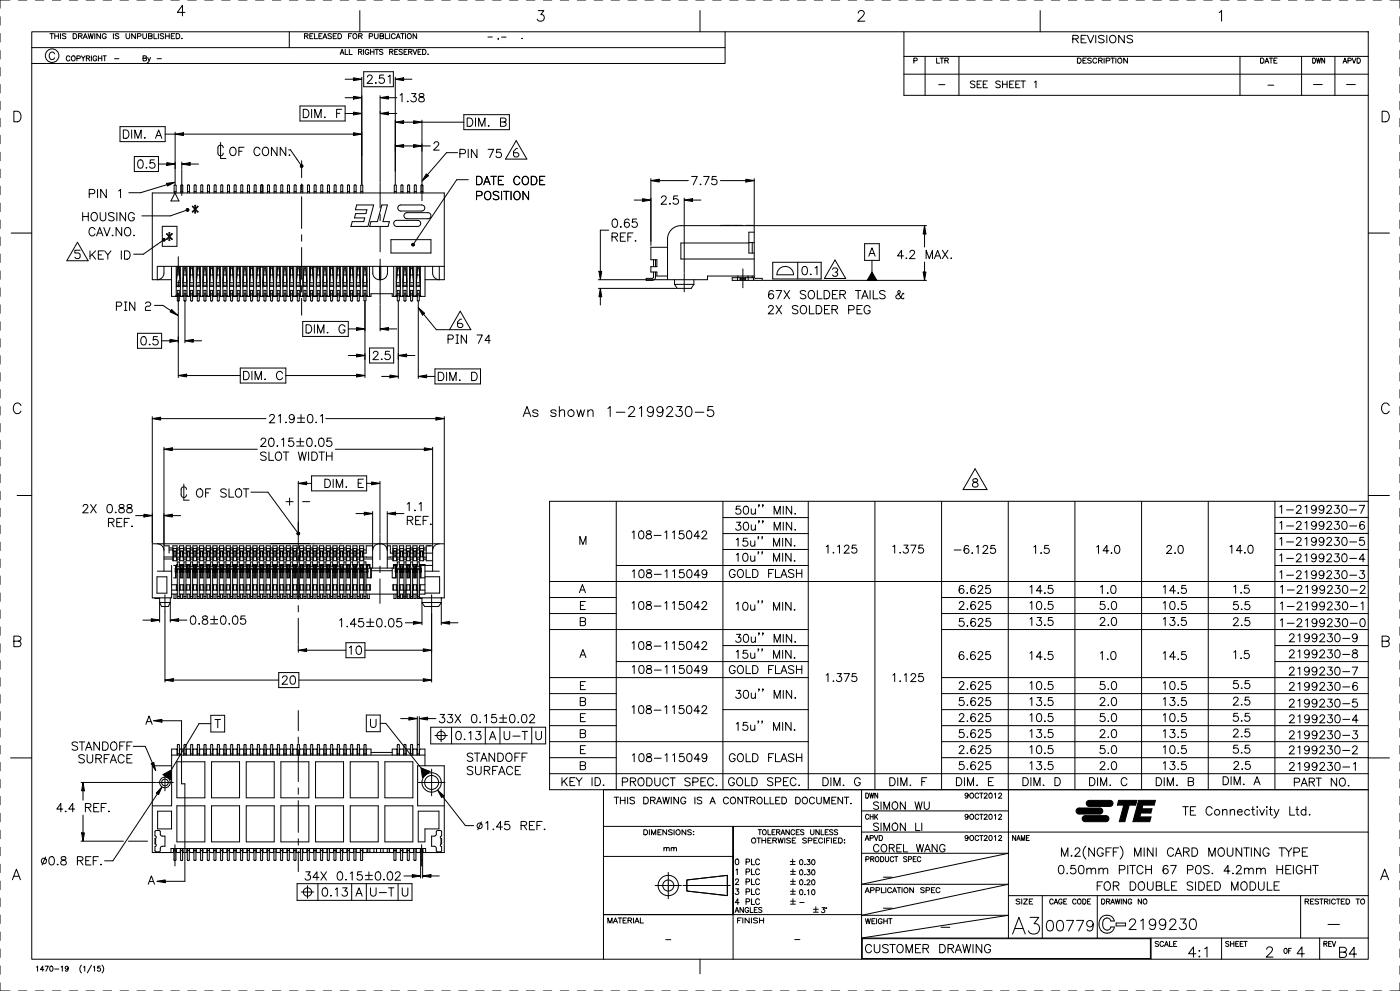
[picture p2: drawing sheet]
<svg xmlns="http://www.w3.org/2000/svg" width="420mm" height="297mm" viewBox="0 0 420 297" stroke-linecap="round" stroke-linejoin="round" font-family="sans-serif">
<g fill="none" stroke="#000" stroke-width=".3">
<path d="M3 0h-3v2.5M5.5 0h2.6M10.6 0h2.5M15.7 0h2.5M20.8 0h2.5M25.8 0h2.6M30.9 0h2.6M36 0h2.5M41.1 0h2.5M46.2 0h2.5M51.2 0h2.6M56.3 0h2.6"/>
<path d="M61.4 0h2.5M66.5 0h2.5M71.6 0h2.5M76.7 0h2.5M81.7 0h2.6M86.8 0h2.6M91.9 0h2.5M97 0h2.5M102.1 0h2.5M107.1 0h2.6M112.2 0h2.5M117.3 0h2.5"/>
<path d="M122.4 0h2.5M127.4 0h2.6M132.5 0h2.6M137.6 0h2.5M142.7 0h2.5M147.8 0h2.5M152.8 0h2.6M157.9 0h2.6M163 0h2.5M168.1 0h2.5M173.2 0h2.5M178.2 0h2.6"/>
<path d="M183.3 0h2.6M188.4 0h2.5M193.5 0h2.5M198.6 0h2.5M203.6 0h2.6M208.7 0h2.6M213.8 0h2.6M218.9 0h2.5M224 0h2.5M229.1 0h2.5M234.1 0h2.6M239.2 0h2.6"/>
<path d="M244.3 0h2.5M249.4 0h2.5M254.5 0h2.5M259.5 0h2.6M264.6 0h2.6M269.7 0h2.5M274.8 0h2.5M279.9 0h2.5M284.9 0h2.6M290 0h2.6M295.1 0h2.5M300.2 0h2.5"/>
<path d="M305.3 0h2.5M310.3 0h2.6M315.4 0h2.6M320.5 0h2.5M325.6 0h2.5M330.7 0h2.5M335.7 0h2.6M340.8 0h2.6M345.9 0h2.5M351 0h2.5M356.1 0h2.5M361.1 0h2.6"/>
<path d="M366.2 0h2.6M371.3 0h2.5M376.4 0h2.5M381.5 0h2.5M386.5 0h2.6M391.6 0h2.6M396.7 0h2.5M401.8 0h2.5M406.9 0h2.5M411.9 0h2.6M417 0h3v2.5M0 5v2.5"/>
<path d="M0 10.1v2.5M0 15.2v2.5M9.5 9.5h401v278h-401zM9.5 14.3h208M15 10.1h1M15.5 10.1v1.5M16.4 16.1a.83 .83 0 0 0-1-.5 .83 .83 0 0 0-.6 .9v.5a.83 .83 0 0 0 .6 .9 .83 .83 0 0 0 1-.6M16.4 10.8h1.1M16.4 10.1v1.5M17.5 10.1v1.5M18.1 10.1v1.5M19.8 10.3l-.4-.2-.7 .2 .1 .4 1 .5v.2l-.4 .2-.7-.2"/>
<path d="M21 17.1a.56 .56 0 0 0-.7-.4 .56 .56 0 0 0-.4 .6v.4a.56 .56 0 0 0 .4 .6 .56 .56 0 0 0 .7-.4M21.7 16.8a.68 .68 0 0 1 .9 .7 .68 .68 0 0 1-1 .5l-.2-.7zM21.9 10.1h.6a.79 .79 0 0 1 .5 .7 .79 .79 0 0 1-.5 .8h-.6zM23.1 17.5h.8l.1-.6-.9-.2v1.6M23.6 10.8l.9-.1 .1-.3-.3-.3h-.7v1.5M24.1 10.8l.5 .8M24.4 16.7l.6 .8 .5-.8M25 11.6l.6-1.5 .6 1.5M25 17.5v.8M25.2 11.1h.8M25.9 17.5l.9-.1 .1-.4-.3-.3h-.7v1.6M26.4 17.5l.5 .8"/>
<path d="M26.4 10.1l.4 1.5 .4-1.5 .4 1.5 .4-1.5M27.4 16.7v1.6M28.4 10.1v1.5M29 17.1a.56 .56 0 0 0-.6-.4 .56 .56 0 0 0-.5 .6v.4a.55 .55 0 0 0 .6 .6 .55 .55 0 0 0 .5-.6h-.3M29.5 17.5h1M29.5 16.7v1.6M30.1 10.1v1.5l-1-1.5v1.5M30.5 16.7v1.6M30.9 16.7h1M31.4 16.7v1.6M31.9 10.4a.65 .65 0 0 0-.9-.3 .65 .65 0 0 0-.3 .9 .59 .59 0 0 0 .6 .6 .59 .59 0 0 0 .6-.6h-.4M34 10.1v1.5"/>
<path d="M34.4 17.6h1.3M35.6 10.3l-.3-.2-.7 .2 .1 .4 .9 .5v.2l-.3 .2-.7-.2M37.8 10.1v1.1l.5 .4 .5-.2 .1-1.3M40.6 10.1v1.5l-1.1-1.5v1.5M41.2 10.9l1-.1 .1-.4-.4-.3h-.7v1.5M42.9 10.1v1.1l.4 .4 .6-.2v-1.3M42.9 17.5l.9-.1 .1-.4-.3-.3h-.7v1.5l1-.1v-.4l-.3-.2M44.3 17.2l.4 1-.5 .6M44.6 10.8l.9-.1 .2-.3-.4-.3h-.7v1.5l1-.2 .1-.3-.4-.3M45.2 17.2l-.5 1M46.2 10.1v1.5h.9M47.1 17.6h1.3"/>
<path d="M47.5 10.1v1.5M49.1 10.3l-.4-.2-.7 .2 .2 .4 .9 .3v.4l-.4 .2-.7-.2M49.7 10.8h1.1M49.7 10.1v1.5M50.8 10.1v1.5M51.4 10.8h.6M52.4 10.1h-1v1.5h1M52.8 10.1h.6a.79 .79 0 0 1 .6 .7 .79 .79 0 0 1-.6 .8h-.6zM54.5 11.5h.1zM55.5 3.7h-2.3l1.5-2.1v3.2M86.8 9.5v4.8M91.4 10.8l.9-.1 .1-.3-.4-.3h-.6v1.5"/>
<path d="M91.9 10.8l.5 .8M92.9 10.8h.7M93.9 10.1h-1v1.5h1M94.4 10.1v1.5h.9M95.7 10.8h.6M96.6 10.1h-.9v1.5h.9M96.9 11.6l.6-1.5 .6 1.5M97.1 11.1h.8M99.4 10.3l-.3-.2-.7 .2 .1 .4 .9 .3v.4l-.3 .2-.7-.2M100 10.8h.6M100.9 10.1h-.9v1.5h.9M101.4 10.1h.5a.8 .8 0 0 1 .6 .7 .8 .8 0 0 1-.6 .8h-.5z"/>
<path d="M102 16.3l.6-1.5 .6 1.5M102.3 15.8h.7M103.6 14.8v1.5h.8M104.6 10.8h.6M104.8 14.8v1.5h.9M105.5 10.1h-.9v1.5M107.5 15.5h.9l.2-.4-.4-.3h-.7v1.5M107.6 10.8l.9-.1 .2-.3-.4-.3h-.7v1.5M108 3.2v6.3M108.1 15.5l.5 .8M108.1 10.8l.6 .8M109.1 14.8v1.5"/>
<path d="M110.7 15.2a.56 .56 0 0 0-.7-.4 .56 .56 0 0 0-.4 .6v.4a.55 .55 0 0 0 .5 .5 .55 .55 0 0 0 .6-.5h-.4M110.8 10.9l.9-.1 .1-.4-.3-.3h-.7v1.5M111.2 15.5h1M111.2 14.8v1.5M112.2 14.8v1.5M112.4 10.1v1.1l.4 .4 .5-.2 .1-1.3M112.5 14.8h1.1M113.1 14.8v1.5M114 10.8l.9-.1 .2-.3-.4-.3h-.7v1.5l1-.2 .1-.3-.4-.3M114.9 15l-.4-.2-.7 .2 .2 .4 .8 .4 .1 .3-.4 .2-.7-.2M115.6 10.1v1.5h.9M116.9 15.5h.8l.2-.4-.4-.3h-.6v1.5"/>
<path d="M116.9 10.1v1.5M117.4 15.5l.5 .8M118.4 15.5h.6M118.6 10.4a.59 .59 0 0 0-.7-.3 .59 .59 0 0 0-.5 .6 .64 .64 0 0 0 .3 .8 .64 .64 0 0 0 .9-.3M118.9 11.6l.6-1.5 .6 1.5M119.1 11.1h.7M119.3 14.8h-.9v1.5h.9M120.2 10.1h1.1M120.7 15l-.4-.2-.6 .2 .1 .4 .9 .5-.4 .4-.6-.2M120.8 10.1v1.5M121.2 15.5h.6M121.7 10.1v1.5"/>
<path d="M122.2 14.8h-1v1.5h1M122.6 15.5h.8l.2-.4-.4-.3h-.6v1.5M123.1 15.5l.5 .8M123.9 14.8l.6 1.5 .5-1.5M125 10.1v1.5l-1.1-1.5v1.5M125.4 15.5h.6M126.4 14.8h-1v1.5h1M126.8 14.8h.5a.81 .81 0 0 1 .5 .8 .81 .81 0 0 1-.5 .7h-.5zM128.3 16.3h.1zM146.4 11.1h1.3M149.6 11.5l-.2 .4M150.5 11.1h1.3"/>
<path d="M156.5 11.5h.2zM161.5 3.2h1.6l-.9 1.2a1.06 1.06 0 0 1 1 1.5 1.06 1.06 0 0 1-1.7 .3l-.3-.5M210 3.2v6.3M217.5 9.5v9.5h-208M257.5 3.9l.1-.4 .5-.3 .9 .1a.72 .72 0 0 1 .1 1.1l-1.8 1.9h2.1M271.2 9.5v19.1h139.3M271.2 16.9h139.3M274.2 18.2l.8-.1 .1-.5-.9-.2v1.5M277.5 16.9v11.7M281 17.4v1.5h.9M282 17.4h1.1M282.6 17.4v1.5"/>
<path d="M283.5 18.1h.9l.1-.4-.4-.3h-.6v1.5M284 18.1l.5 .8M287.7 16.9v11.7M312.1 3.2v6.3M321.8 11.7l1.5-.1 .2-.6-.6-.4h-1.1v2.2M322.7 11.7l.8 1.1M323.2 17.4h.6a.79 .79 0 0 1 .6 .8 .79 .79 0 0 1-.6 .7h-.6zM324.3 11.7h1M324.9 18.1h.6M325.9 10.6h-1.6v2.2h1.6M325.9 17.4h-1v1.5h1M326.2 10.6l1 2.2 .9-2.2"/>
<path d="M327.4 17.6l-.4-.2-.7 .2 .1 .4 1 .5v.2l-.4 .2-.7-.2M328.7 10.6v2.2M329 17.8a.67 .67 0 0 0-1-.1 .67 .67 0 0 0 0 1 .67 .67 0 0 0 1-.1M329.6 18.1h.9l.2-.4-.4-.3h-.7v1.5M330.1 18.1l.6 .8M331.2 10.9a.99 .99 0 0 0-1.6 .2l.2 .3 1.2 .5 .2 .6a1.2 1.2 0 0 1-1.6 0M331.2 17.4v1.5M331.9 18.2l.9-.1 .2-.4-.4-.3h-.7v1.5M332 10.6v2.2M333.1 10.9a1.04 1.04 0 0 1 1.4 .1 1.04 1.04 0 0 1 0 1.4 1.04 1.04 0 0 1-1.4 .1l-.2-.5zM333.3 17.4h1.1M333.8 17.4v1.5"/>
<path d="M334.8 17.4v1.5M337.3 10.6v2.2l-1.7-2.2v2.2M338.2 17.4v1.5l-1.1-1.5v1.5M339.8 10.9a.99 .99 0 0 0-1.7 .2l.3 .3 1.1 .5 .3 .6a1.2 1.2 0 0 1-1.7 0M365.7 3.8l.8-.6v3.1M372 16.9v11.7M378.1 17.4h.6a.8 .8 0 0 1 .5 .8 .8 .8 0 0 1-.5 .7h-.6zM379.5 18.9l.6-1.5 .5 1.5M379.7 18.4h.7M380.8 17.4h1M381.3 17.4v1.5M382.2 18.1h.6"/>
<path d="M383.1 17.4h-.9v1.5h.9M390.5 16.9v11.7M393.8 17.4a.77 .77 0 0 1 .9 .8 .77 .77 0 0 1-.9 .7zM395 17.4l.3 1.5 .3-1.5 .3 1.5 .3-1.5M397.4 17.4v1.5l-.9-1.5v1.5M400.5 16.9v11.7M402.9 18.9l.6-1.5 .5 1.5M403.1 18.4h.7M404.4 18.2l.8-.1 .1-.5-.9-.2v1.5M405.7 17.4l.5 1.5 .6-1.5M407.1 17.4h.5a.81 .81 0 0 1 .5 .8 .81 .81 0 0 1-.5 .7h-.5zM420 5v2.5"/>
<path d="M420 10.1v2.5M420 15.2v2.5M0 20.2v2.6M0 25.3v2.6M0 30.4v2.5M0 35.5v2.5M4.2 33.3h1a1.68 1.68 0 0 1 1.1 1.6 1.68 1.68 0 0 1-1.1 1.6h-1zM36 38h13.6v4.5h-13.6zM37 39h.8a1.33 1.33 0 0 1 .9 1.2 1.33 1.33 0 0 1-.9 1.3h-.8zM39.5 39v2.5M52.5 39.6v15.6M90 31.8h13.5v4.5h-13.5z"/>
<path d="M91 32.8h.8a1.33 1.33 0 0 1 .9 1.2 1.33 1.33 0 0 1-.9 1.3h-.8zM93.5 32.8v2.5M94.4 35.3v-2.5l1 2.5 .9-2.5v2.5M97.3 35.1h.2zM101 34h.9M102.5 32.8h-1.5v2.5M103.5 34h2.5M103.5 23.7h2.5M103.5 29.3h2.5M106 39.8l2.5 .4-2.5 .4zM106 33.6l2.5 .4-2.5 .4zM106 23.3l2.5 .4-2.5 .5z"/>
<path d="M106 28.9l2.5 .4-2.5 .4zM108.5 23.1v32.1M109.1 21.5h8.9v4.5h-8.9zM110.2 23.1l.5-.6 .8 .2a.75 .75 0 0 1-.2 1.1l-1.2 1.2h1.7M112.6 24.9h.3zM114 34l2.5-.4v.8zM114 29.3l2.5-.4v.8zM114 28.7v25.9M115.1 22.5h-1.2l-.1 1.1a.88 .88 0 0 1 1.3 0 .88 .88 0 0 1-.1 1.3 .88 .88 0 0 1-1.3-.4M116.4 23l.6-.5v2.5M116.5 34h2.5M116.5 29.3h2.5"/>
<path d="M118.6 36.6l2.5-.4v.8zM118.6 23.7l2.5-.4v.9zM118.6 23.1v32.1M120 28.5l.6-.5v2.5M121.1 36.6h3M121.1 23.7h2.5M122.3 30.3v.2zM123.5 28h1.3l-.7 1a.84 .84 0 0 1 .6 1.3 .84 .84 0 0 1-1.5-.2M124.1 36.2l2.5 .4-2.5 .4zM125.9 28.2a.49 .49 0 0 0 .2 .8 .89 .89 0 0 1 1 .3 .89 .89 0 0 1-.1 1.1l-.8 .1a.72 .72 0 0 1-.6-.7 .72 .72 0 0 1 .7-.7l.5-.1a.49 .49 0 0 0 .2-.8zM126.6 36v17.9M126.6 36.6h12.6"/>
<path d="M139.2 34.4h13.6v4.5h-13.6zM140.1 35.4h.9a1.33 1.33 0 0 1 .9 1.2 1.33 1.33 0 0 1-.9 1.3h-.9zM142.6 35.4v2.5M143.6 37.9v-2.5l.9 2.5 1-2.5v2.5M146.6 37.6v.3zM150.1 36.6l1.5-.2 .2-.3-.1-.5-.5-.2h-1.1v2.5h1.1a.65 .65 0 0 0 .6-.7 .65 .65 0 0 0-.6-.6M271.2 22.2h139.3M281.6 25.4h1.9M292.5 24.6l-.5-.3-.9 .3 .2 .4 1.2 .7v.3l-.5 .3-.9-.3M293.1 25.2h.8M294.4 24.3h-1.3v2h1.3M295 25.2h.7"/>
<path d="M296.2 24.3h-1.2v2h1.2M300.1 24.6l-.5-.3-.9 .3 .2 .4 1.2 .7v.3l-.5 .3-.9-.3M300.8 25.2h1.3M300.8 24.3v2M302.1 24.3v2M302.9 25.2h.8M304.2 24.3h-1.3v2h1.3M304.7 25.2h.8M306 24.3h-1.3v2h1.3M306.3 24.3h1.3M306.9 24.3v2M310.3 24.7l.5-.4v2"/>
<path d="M380.4 25.5h1.7M394 25.3h2.7M404 25.3h2.6M414.6 33.3h1.1a1.68 1.68 0 0 1 1.1 1.6 1.68 1.68 0 0 1-1.1 1.6h-1.1zM420 20.2v2.6M420 25.3v2.6M420 30.4v2.5M420 35.5v2.5M0 40.6v2.5M0 45.6v2.6M0 50.7v2.6M0 55.8v2.5"/>
<path d="M26.8 58.1h1a.65 .65 0 0 0 .7-.7 .65 .65 0 0 0-.7-.6h-1v2.5M29.3 56.8v2.5M31.9 56.8v2.5l-1.7-2.5v2.5M35.6 57.2l.6-.4v2.5M40.3 46.9h7.2v4.5h-7.2zM40.5 41.5v-2.5l.9 2.5 1-2.5v2.5M41.7 48a.79 .79 0 0 1 1.1 .4 1.26 1.26 0 0 1-.8 2 1.57 1.57 0 0 1-.3-2.4zM43.4 41.2v.3zM43.9 50.2v.2zM46.3 47.9h-1.2l-.1 1.1a.88 .88 0 0 1 1.3 0 .88 .88 0 0 1-.2 1.3 .88 .88 0 0 1-1.2-.4M46.7 41.5l.9-2.5 1 2.5M47 40.6h1.2"/>
<path d="M47.5 49.2h2.5M49.6 40.2h2.9M50 55l2.5-.4-2.3 1.1zM50 48.7l2.5 .5-2.5 .4zM50.1 55.4l-7.9 2.4h-3.6M52.2 57.8v-2.2l.2-.2 .4 .2v2.2M52.2 57.4h.6M52.5 57.8l1.2 2.4h-2.4zM52.5 40.2l2.5-.4v.8zM54.2 57.8v-2.2l.2-.2 .4 .2v2.2M54.2 57.4h.6M54.5 49.2l2.5-.5v.9z"/>
<path d="M54.5 48.6v2M54.5 50.8v7.8M55 40.2h51M56.2 57.8v-2.2l.2-.2 .4 .2v2.2M56.2 57.4h.6M57 49.2h2.5M58.2 57.8v-2.2l.2-.2 .4 .2v2.2M58.2 57.4h.6M60.2 57.8v-2.2l.2-.2 .4 .2v2.2M60.2 57.4h.6M62.2 57.8v-2.2l.2-.2 .4 .2v2.2M62.2 57.4h.6"/>
<path d="M64.2 57.8v-2.2l.2-.2 .4 .2v2.2M64.2 57.4h.6M66.2 42.7v4.8h1.6M66.2 57.8v-2.2l.2-.2 .4 .2v2.2M66.2 57.4h.6M67 44.3a.8 .8 0 0 0-.8-.8 .8 .8 0 0 0-.8 .8v1.6a.8 .8 0 0 0 .8 .8 .8 .8 0 0 0 .8-.8M68.2 57.8v-2.2l.2-.2 .4 .2v2.2M68.2 57.4h.6M69.2 44.5a.91 .91 0 0 1 1-.3 .91 .91 0 0 1 .6 .9v.6a.95 .95 0 0 1-.9 1 .95 .95 0 0 1-1-1zM70.2 57.8v-2.2l.2-.2 .4 .2v2.2M70.2 57.4h.6M71.7 45.3h.9"/>
<path d="M72.2 57.8v-2.2l.2-.2 .4 .2v2.2M72.2 57.4h.6M73.2 44.1h-1.5v2.5M74.2 57.8v-2.2l.2-.2 .4 .2v2.2M74.2 57.4h.6M76.2 57.8v-2.2l.2-.2 .4 .2v2.2M76.2 57.4h.6M78 44.7a.93 .93 0 0 0-1.1-.6 .93 .93 0 0 0-.7 1v.6a.93 .93 0 0 0 .7 .9 .93 .93 0 0 0 1.1-.6M78.2 57.8v-2.2l.2-.2 .4 .2v2.2M78.2 57.4h.6M78.9 44.5a.91 .91 0 0 1 1.1-.3 .91 .91 0 0 1 .6 .9v.6a.95 .95 0 0 1-1 1 .95 .95 0 0 1-.9-1zM80.2 57.8v-2.2l.2-.2 .4 .2v2.2"/>
<path d="M80.2 57.4h.6M82.2 57.8v-2.2l.2-.2 .4 .2v2.2M82.2 57.4h.6M83.1 44.1v2.5l-1.7-2.5v2.5M84.2 57.8v-2.2l.2-.2 .4 .2v2.2M84.2 57.4h.6M85.7 44.1v2.5l-1.6-2.5v2.5M86.2 57.8v-2.2l.2-.2 .4 .2v2.2M86.2 57.4h.6M86.6 44.9h.5l3.1 4.5M86.8 46.4v.2zM88.2 57.8v-2.2l.2-.2 .4 .2v2.2"/>
<path d="M88.2 57.4h.6M90.1 49.7l.4 .1-.4 .2zM90.1 50l.4-.2-.1 .4zM90.2 57.8v-2.2l.2-.2 .4 .2v2.2M90.2 57.4h.6M90.2 49.4l.3 .4-.4-.1zM90.5 49.8l.2 .3-.3 .1zM90.5 49.8h.4l-.2 .3zM90.5 49.8l.3-.3 .1 .3zM90.5 48.2v5M90.5 55.1v1.9M90.5 58.9v9.6"/>
<path d="M90.6 49.4l.2 .1-.3 .3zM92.2 57.8v-2.2l.2-.2 .4 .2v2.2M92.2 57.4h.6M94.2 57.8v-2.2l.2-.2 .4 .2v2.2M94.2 57.4h.6M96.2 57.8v-2.2l.2-.2 .4 .2v2.2M96.2 57.4h.6M98.2 57.8v-2.2l.2-.2 .4 .2v2.2M98.2 57.4h.6M100.2 57.8v-2.2l.2-.2 .4 .2v2.2M100.2 57.4h.6M102.2 57.8v-2.2l.2-.2 .4 .2v2.2"/>
<path d="M102.2 57.4h.6M104.2 57.8v-2.2l.2-.2 .4 .2v2.2M104.2 57.4h.6M106.2 57.8v-2.2l.2-.2 .4 .2v2.2M106.2 57.4h.6M108.2 57.8v-2.2l.2-.2 .4 .2v2.2M108.2 57.4h.6M114 54.9v7.4M118.3 57.8v-2.2l.2-.2 .4 .2v2.2M118.3 57.4h.6M118.6 43.7l2.5-.4v.9zM120.3 57.8v-2.2l.2-.2 .4 .2v2.2"/>
<path d="M120.3 57.4h.6M121.1 43.7h3M122.3 57.8v-2.2l.2-.2 .4 .2v2.2M122.3 57.4h.6M124.1 43.3l2.5 .4-2.5 .5zM124.3 57.8v-2.2l.2-.2 .4 .2v2.2M124.3 57.4h.6M126.3 57.8v-2.2l.2-.2 .4 .2v2.2M126.3 57.4h.6M126.6 54.2v5.9M126.6 43.7h2.5M127.9 52.1l.6 .6-1.9 1.6z"/>
<path d="M130.2 43.1l.5-.6 .8 .2a.75 .75 0 0 1-.2 1.1l-1.2 1.2h1.7M137.3 45.8h-3.3l-5.8 6.6M138 46.1h1a.65 .65 0 0 0 .7-.7 .65 .65 0 0 0-.7-.6h-1v2.5M140.5 44.8v2.5M140.5 53.9h-3.5l-12.8 19.1M143 52.9h.8a1.33 1.33 0 0 1 .9 1.2 1.33 1.33 0 0 1-.9 1.3h-.8zM143 58.7h1a.65 .65 0 0 0 .7-.7 .65 .65 0 0 0-.7-.6h-1v2.5M143.1 44.8v2.5l-1.7-2.5v2.5M145.1 55.4l1-2.5 .9 2.5M145.5 54.5h1.2M145.8 57.5a1.24 1.24 0 0 1 1.5 .8 1.24 1.24 0 0 1-.8 1.6 1.31 1.31 0 0 1-1.2-1 1.31 1.31 0 0 1 .5-1.4zM146.4 44.8h1.7l-1.2 2.5"/>
<path d="M147.3 52.9h1.6M148.1 52.9v2.5M149.5 54.1h1M149.6 57.7a.95 .95 0 0 0-1.6 .3l.2 .3 1.2 .5 .2 .7a1.12 1.12 0 0 1-1.6 0M150.2 44.8h-1.2l-.1 1a.88 .88 0 0 1 1.4 0 .88 .88 0 0 1-.2 1.3 .88 .88 0 0 1-1.3-.3M150.5 57.4v2.5M151.1 52.9h-1.6v2.5h1.6M151.1 57.4h1.6M151.9 57.4v2.5M153.3 57.4v2.5M154.4 57.7a.91 .91 0 0 1 1-.3 .91 .91 0 0 1 .6 .9v.6a.95 .95 0 0 1-.9 1 .95 .95 0 0 1-1-1zM154.9 42.1l3.2 5.6h-6.4z"/>
<path d="M155.3 44.5h-.4l-.8 .9v1.2l.4 .4h.8l.3-.4v-.4l-.3-.4h-1.2M155.9 53.5a.93 .93 0 0 0-1-.7 .93 .93 0 0 0-.8 1v.6a.93 .93 0 0 0 .8 1 .93 .93 0 0 0 1-.6M156.9 53.2a.91 .91 0 0 1 1-.3 .91 .91 0 0 1 .6 .9v.6a.95 .95 0 0 1-.9 1 .95 .95 0 0 1-1-1zM158.6 57.4v2.5l-1.7-2.5v2.5M159.4 52.9h.8a1.33 1.33 0 0 1 .9 1.2 1.33 1.33 0 0 1-.9 1.3h-.8zM161.9 54.1h.9M163.4 52.9h-1.5v2.5h1.5M190.3 60h2.5M192.8 59.5l2.5 .5-2.5 .4zM195.3 54.1l2.5-.4v.8zM195.3 53.5v20.1M197.8 54.1h8.7"/>
<path d="M198.4 59.3l.5-.6 .8 .3a.75 .75 0 0 1-.2 1l-1.2 1.2h1.7M203.3 58.7h-1.2l-.1 1.1a.88 .88 0 0 1 1.4 0 .88 .88 0 0 1-.2 1.3 .88 .88 0 0 1-1.3-.4M205.3 60l2.5-.5v.9zM205.3 59.4v22.3M207.5 52.9h1.7l-1.2 2.5M207.8 60h2.5M210 55.3h.3zM211.1 52.9h1.7l-1.2 2.5M214.9 52.9h-1.2l-.1 1.1a.88 .88 0 0 1 1.3-.1 .88 .88 0 0 1-.2 1.4 .88 .88 0 0 1-1.2-.4M216.1 54.1h7.7M223.8 53.7l2.5 .4-2.5 .4zM226.3 53.5v13.8"/>
<path d="M420 40.6v2.5M420 45.6v2.6M420 50.7v2.6M420 55.8v2.5M0 60.9v2.5M0 66v2.5M0 71v2.6M0 76.1v2.6M3.4 69.9h6.1M23.2 72.6l3.2 5.5h-6.4zM24 75h-1.5v.8h1.1l.4 .4v.9l-.4 .4h-.8l-.3-.4M24.8 64.9h1.7"/>
<path d="M24.8 63.7v2.5M26.5 63.7v2.5M27 75.2v2.5M27.6 76.3l1.1 1.4M27.8 63.8a1.24 1.24 0 0 1 1.5 .9 1.24 1.24 0 0 1-.8 1.5 1.31 1.31 0 0 1-1.2-.9 1.31 1.31 0 0 1 .5-1.5zM28.5 68.8a.93 .93 0 0 0-1-.6 .93 .93 0 0 0-.8 .9v.6a.93 .93 0 0 0 .8 1 .93 .93 0 0 0 1-.6M28.7 75.2l-1.7 1.7M29 70.7l.9-2.5 1 2.5M29.3 69.9h1.2M29.5 76.4h.9M30.1 63.7v1.8a.85 .85 0 0 0 .8 .7 .85 .85 0 0 0 .8-.7v-1.8M31 75.2h-1.5v2.5h1.5"/>
<path d="M31.1 68.2l1 2.5 .9-2.5M31.4 75.2l.9 1.2 1-1.2M32.3 76.4v1.3M33.6 70.6h.3zM34.2 64a.95 .95 0 0 0-1.6 .3l.2 .3 1.2 .5 .2 .7a1.12 1.12 0 0 1-1.6 0M35.1 63.7v2.5M36.4 75.2v2.5M36.5 68.2v2.5l-1.7-2.5v2.5M37.3 75.2h.9a1.33 1.33 0 0 1 .9 1.2 1.33 1.33 0 0 1-.9 1.3h-.9zM37.6 68.5a.91 .91 0 0 1 1-.3 .91 .91 0 0 1 .6 .9v.6a.95 .95 0 0 1-.9 1 .95 .95 0 0 1-1-1zM37.7 63.7v2.5l-1.7-2.5v2.5M40.1 70.6h.2z"/>
<path d="M40.3 64.3a.93 .93 0 0 0-1-.6 .93 .93 0 0 0-.8 .9v.6a.9 .9 0 0 0 .9 1 .9 .9 0 0 0 .9-1h-.6M48.7 67.8h4.4v6h-4.4zM48.8 72.1l.4-.2-.1 .4zM48.8 72.1l-5.8 4.1h-2.9M48.9 71.5l.3-.1v.5zM48.9 71.5l.3 .4-.5-.1zM49.2 71.9l.2 .3-.3 .1zM49.2 71.9h.4l-.2 .3zM49.2 71.9l.3-.3 .1 .3zM49.2 79.8a3.6 3.6 0 0 1-.6 3.4l-1.4 .6v-4h86.1M49.2 71.4l.3 .2-.3 .3zM50.1 70l.6 .6v-.9h.2v.9l.7-.6 .1 .1-.8 .8 .8 .8-.1 .1-.7-.7v.9h-.2v-.9l-.6 .7-.2-.1 .8-.8-.8-.8z"/>
<path d="M51.5 79.8v9h1.7M52.9 79.8v8.7l-.2 .3M53.2 79.8v1.1M53.5 76.9v5.3M53.8 79.8v1.1M54.1 79.8v8.7l.2 .3M54.9 79.8v8.7l-.2 .3M55.2 79.8l-.3 4.5M55.8 79.8v1.1M55.9 63l.4-.1-.2 .4zM55.9 63l-4.8 1.7h-8.5M55.9 62.7l.2-.2 .2 .4z"/>
<path d="M56.1 79.8v8.7l.2 .3M56.1 62.5h.3l-.1 .4zM56.3 62.9l.1 .4h-.3zM56.3 62.9l.3 .2-.2 .2zM56.3 62.9l.4-.1-.1 .3zM56.4 62.5l.3 .3-.4 .1zM56.9 79.8v8.7l-.2 .3M57.2 79.8v1.1M57.8 79.8v1.1M57.8 61.8l.6 .6v-.9h.3v.9l.6-.6 .1 .1-.7 .8 .7 .8-.1 .1-.6-.7v.9h-.3v-.9l-.6 .7-.1-.1 .7-.8-.7-.8zM58.1 79.8v8.7l.2 .3M58.9 79.8v8.7l-.2 .3"/>
<path d="M59.2 79.8v1.1M59.8 79.8v1.1M60.1 79.8v8.7l.2 .3M60.9 79.8v8.7l-.2 .3M61.2 79.8v1.1M61.8 79.8l.1 2.6M62.1 79.8v8.7l.2 .3M62.9 79.8v8.7l-.2 .3M63.2 79.8v1.1M63.8 79.8v1.1M64.1 79.8v8.7l.2 .3M64.9 79.8v8.7l-.2 .3"/>
<path d="M65.2 79.8l-.3 4.5M65.8 79.8v1.1M66.1 79.8v8.7l.2 .3M66.9 79.8v8.7l-.2 .3M67.2 79.8v1.1M67.8 79.8v1.1M68.1 79.8v8.7l.2 .3M68.9 79.8v8.7l-.2 .3M69.2 79.8v1.1M69.8 79.8v1.1M70.1 79.8v8.7l.2 .3M70.9 79.8v8.7l-.2 .3"/>
<path d="M71.2 79.8v1.1M71.8 79.8l.1 2.6M72.1 79.8v8.7l.2 .3M72.9 79.8v8.7l-.2 .3M73.2 79.8v1.1M73.8 79.8v1.1M74.1 79.8v8.7l.2 .3M74.9 79.8v8.7l-.2 .3M75.2 79.8l-.3 4.5M75.8 79.8v1.1M76.1 79.8v8.7l.2 .3M76.9 79.8v8.7l-.2 .3"/>
<path d="M77.2 79.8v1.1M77.8 79.8v1.1M78.1 79.8v8.7l.2 .3M78.9 79.8v8.7l-.2 .3M79.2 79.8v1.1M79.8 79.8v1.1M80.1 79.8v8.7l.2 .3M80.9 79.8v8.7l-.2 .3M81.2 79.8v1.1M81.8 79.8l.1 2.6M82.1 79.8v8.7l.2 .3M82.9 79.8v8.7l-.2 .3"/>
<path d="M83.2 79.8v1.1M83.8 79.8v1.1M84.1 79.8v8.7l.2 .3M84.9 79.8v8.7l-.2 .3M85.2 79.8v1.1M85.8 79.8v1.1M86.1 79.8v8.7l.2 .3M86.9 79.8v8.7l-.2 .3M87.2 79.8v1.1M87.8 79.8v1.1M88.1 79.8v8.7l.2 .3M88.9 79.8v8.7l-.2 .3"/>
<path d="M89.2 79.8v1.1M89.8 79.8v1.1M90.1 79.8v8.7l.2 .3M90.5 70.4v1.9M90.5 74.2v9.5M90.9 79.8v8.7l-.2 .3M91.2 79.8v1.1M91.8 79.8l.1 2.6M92.1 79.8v8.7l.2 .3M92.9 79.8v8.7l-.2 .3M93.2 79.8v1.1M93.8 79.8v1.1"/>
<path d="M94.1 79.8v8.7l.2 .3M94.9 79.8v8.7l-.2 .3M95.2 79.8v1.1M95.8 79.8v1.1M96.1 79.8v8.7l.2 .3M96.9 79.8v8.7l-.2 .3M97.2 79.8v1.1M97.8 79.8v1.1M98.1 79.8v8.7l.2 .3M98.9 79.8v8.7l-.2 .3M99.2 79.8v1.1M99.8 79.8v1.1"/>
<path d="M100.1 79.8v8.7l.2 .3M100.9 79.8v8.7l-.2 .3M101.2 79.8v1.1M101.8 79.8l.1 2.6M102.1 79.8v8.7l.2 .3M102.9 79.8v8.7l-.2 .3M103.2 79.8v1.1M103.8 79.8v1.1M104.1 79.8v8.7l.2 .3M104.9 79.8v8.7l-.2 .3M105.2 79.8v1.1M105.8 79.8v1.1"/>
<path d="M106.1 79.8v8.7l.2 .3M106.9 79.8v8.7l-.2 .3M107 61.4h5.1l-1.7 6.5h-5.1l.4-1.5h3.4l.3-1.1h-3.1l.4-1.3h3.1l.3-1.1h-3.5zM107.2 79.8v1.1M107.8 79.8v1.1M108.1 79.8v8.7l.2 .3M108.9 79.8v8.7l-.2 .3M109.2 79.8v1.1M109.8 79.8v1.1M110.1 79.8v8.7l.2 .3M110.9 79.8v9M111.8 79.8a3.6 3.6 0 0 0 .6 3.4l1.4 .6"/>
<path d="M113.8 79.8v4M114 64.2v1.9M114 68v7.5M114 77.6v13.6M114.2 79.8v4M114.6 61.4h1.6l-1.3 5h1.9l-.4 1.5h-5.5l.4-1.5h1.9zM116.2 79.8a3.6 3.6 0 0 1-.6 3.4l-1.4 .6M117.3 71.8h12v4h-12zM118.1 79.8v9M118.4 66.3l.6-.3h6.3a.91 .91 0 0 1 .9 1 .91 .91 0 0 1-.9 .9h-6.3a.91 .91 0 0 1-.8-.6 .91 .91 0 0 1 .2-1zM118.9 79.8v8.7l-.2 .3M119.2 79.8v1.1"/>
<path d="M119.6 61.7l.6-.3h6.3a.91 .91 0 0 1 .9 .9 .91 .91 0 0 1-.9 1h-6.3a.91 .91 0 0 1-.8-.6 .91 .91 0 0 1 .2-1zM119.8 79.8v1.1M120.1 79.8v8.7l.2 .3M120.9 79.8v8.7l-.2 .3M121.2 79.8l-.1 2.6h.8M121.5 64l.6-.3h6.3a.91 .91 0 0 1 .9 .9 .91 .91 0 0 1-.9 1h-6.3a.91 .91 0 0 1-.8-.6 .91 .91 0 0 1 .2-1zM121.8 79.8l.1 2.6M122.1 79.8v8.7l.2 .3M122.9 79.8v8.7l-.2 .3M123.2 79.8v1.1M123.5 73.4l.4-.1-.2 .4zM123.6 73.1l.2-.2 .1 .4z"/>
<path d="M123.6 73.1l.3 .2-.4 .1zM123.8 79.8v1.1M123.8 72.9l.4 .1-.3 .3zM123.9 73.3l.1 .4h-.3zM123.9 73.3l.4 .3-.3 .1zM123.9 73.3l.4-.1v.4zM124.1 79.8v8.7l.2 .3M124.9 79.8v8.7l-.2 .3M125.2 79.8v1.1M125.8 79.8v1.1M126.1 79.8v8.7l.2 .3M127.5 79.8v9h-1.7"/>
<path d="M129.8 79.8a3.6 3.6 0 0 0 .6 3.4l1.4 .6v-4M182.6 69h-2.5v12.3M183.6 71l1.4-.1 .3-.6-.6-.5h-1.1v2.5M184 65.8a.79 .79 0 0 1 1.2 .3 1.26 1.26 0 0 1-.9 2 1.56 1.56 0 0 1-.3-2.3zM184.4 71l.9 1.3M186.1 68h.3zM186.1 71h1M187.7 69.8h-1.6v2.5h1.6M188.4 71h.9M188.7 66a.71 .71 0 0 0-.7-.4 .71 .71 0 0 0-.6 .5l-.1 1.2a.78 .78 0 0 1 1.1-.7 .78 .78 0 0 1 .3 1.3 .78 .78 0 0 1-1.3-.1l-.1-.5M189.9 69.8h-1.5v2.5M190.6 72.1v.2z"/>
<path d="M191 65.6h-1.2l-.1 1.1a.88 .88 0 0 1 1.3 0 .88 .88 0 0 1-.2 1.3 .88 .88 0 0 1-1.2-.3M196.1 77.8v2.1M196.7 77.8v2.1M200.3 74.1h-5v3.7h1.8v2.1h-1.8v1.6h1.8v1.2h3.2M200.8 61.1h.3zM216.2 67.6h6.5M218.1 67.5v.1M218.5 67.5v.1M220.4 67.5v.1M220.8 67.5v.1M223.9 67.6l2.4-.1v15.5l.4 .4h2v.6h-2l-.6-.2M224.7 72.8h-20.4v4.8h22"/>
<path d="M224.7 72.7h1.6M225.7 72.7v3.1M226.3 67.6h-22a4 4 0 0 0-4 4v12.2h12v-1.1h14M226.3 69.6h-1.6v6.2h1.6M226.5 67.6h51.5M231.8 78.6h14.5v5h-14.5zM239.3 78.6v5M240.9 80a.79 .79 0 0 1 1.2 .3 1.26 1.26 0 0 1-.8 2.1 1.56 1.56 0 0 1-.4-2.4zM250.5 77.9l3.2 5.6h-6.4zM259.4 73h4.4v5h-4.4zM260.6 76.8l1-2.5 .9 2.5M261 76h1.2"/>
<path d="M261.6 78v3.5M271.1 76.7h-1.8l1.2-1.7v2.5M271.8 77.4h.2zM273 75.6l.4-.6 .9 .3a.75 .75 0 0 1-.3 1l-1.2 1.2h1.7M277.4 67.6l.4 2.5h-.9zM277.4 70.1v3.9M277.4 78.5v3M277.8 77.5v-2.5l1 2.5 .9-2.5v2.5M280.3 77.5l1-2.5 .9 2.5M280.7 76.7h1.2M282.7 75l1.7 2.5M284.4 75l-1.7 2.5"/>
<path d="M285.2 77.4h.3zM410.5 69.9h6.3M420 60.9v2.5M420 66v2.5M420 71v2.6M420 76.1v2.6M0 81.2v2.5M0 86.3v2.5M0 91.4v2.5M0 96.4v2.6M34.9 91.8h1.2l.4-.4v-.5l-.4-.4h-1.2v2.5M37.3 90.5h.8"/>
<path d="M37.3 93h.8M37.7 90.5v2.5M40.5 90.5v2.5l-1.6-2.5v2.5M41.2 99.9h7.3v4.5h-7.3zM43.6 90.9l.4-.4h.8l.4 .4v.5l-.4 .4h-.8l-.4 .4v.8h1.6M46.3 91.5h2.6l2.4 1.6M51.5 83.8h-5.8v-26h87.6v26h-5.8M51.5 92.8l1.8 1.7-2.3-1zM52.8 88.7h.4M52.8 88.6v.2M52.9 85.8h1.1M52.9 84.2v1.8"/>
<path d="M52.9 85.5h1.1M52.9 84.7h1.1M53.1 82.4h.8l.1 1.9M53.2 87h.6v3l-.2 .2-.4-.2zM53.2 88.4h.6M53.2 88h.6M53.2 80.4h.6M53.2 80h.6M53.2 80.7l-.3 3.6M53.5 84.1v1.9M53.5 87.9v5.2M53.5 93.4v19.7"/>
<path d="M53.8 80.7l.3 5.3M53.8 88.8h1.4M53.8 88.7h.3M54.1 88.6v.2M54.8 88.7h.4M54.8 88.6v.2M54.9 85.8h1.1M54.9 85.5h1.1M54.9 84.7h1.1M55.1 82.4h.8l.1 1.9M55.2 87h.6v3l-.2 .2-.4-.2zM55.2 80.7l-.3 5.3"/>
<path d="M55.2 88.4h.6M55.2 88h.6M55.2 80.4h.6M55.2 80h.6M55.5 89.9v12.8M55.8 80.7l.3 5.3M55.8 88.8h1.4M55.8 88.7h.3M56.1 88.6v.2M56.8 88.7h.4M56.8 88.6v.2M56.9 85.8h1.1"/>
<path d="M56.9 84.2v1.8M56.9 85.5h1.1M56.9 84.7h1.1M57.1 82.4h.8l.1 1.9M57.2 87h.6v3l-.2 .2-.4-.2zM57.2 88.4h.6M57.2 88h.6M57.2 80.4h.6M57.2 80h.6M57.2 80.7l-.3 3.6M57.8 80.7l.3 5.3M57.8 88.8h1.4"/>
<path d="M57.8 88.7h.3M58.1 88.6v.2M58.8 88.7h.4M58.8 88.6v.2M58.9 85.8h1.1M58.9 84.2v1.8M58.9 85.5h1.1M58.9 84.7h1.1M59.1 82.4h.8l.1 1.9M59.2 87h.6v3l-.2 .2-.4-.2zM59.2 88.4h.6M59.2 88h.6"/>
<path d="M59.2 80.4h.6M59.2 80h.6M59.2 80.7l-.3 3.6M59.8 80.7l.3 5.3M59.8 88.8h1.4M59.8 88.7h.3M60.1 88.6v.2M60.8 88.7h.4M60.8 88.6v.2M60.9 85.8h1.1M60.9 84.2v1.8M60.9 85.5h1.1"/>
<path d="M60.9 84.7h1.1M61.1 82.4h.8M61.2 87h.6v3l-.2 .2-.4-.2zM61.2 88.4h.6M61.2 88h.6M61.2 80.4h.6M61.2 80h.6M61.2 80.7l-.3 3.6M61.8 80.7l.3 5.3M61.8 88.8h1.4M61.8 88.7h.3M61.9 82.4l.1 1.9"/>
<path d="M62.1 88.6v.2M62.8 88.7h.4M62.8 88.6v.2M62.9 85.8h1.1M62.9 84.2v1.8M62.9 85.5h1.1M62.9 84.7h1.1M63.1 82.4h.8l.1 1.9M63.2 87h.6v3l-.2 .2-.4-.2zM63.2 88.4h.6M63.2 88h.6M63.2 80.4h.6"/>
<path d="M63.2 80h.6M63.2 80.7l-.3 3.6M63.8 80.7l.3 5.3M63.8 88.8h1.4M63.8 88.7h.3M64.1 88.6v.2M64.8 88.7h.4M64.8 88.6v.2M64.9 85.8h1.1M64.9 85.5h1.1M64.9 84.7h1.1M65.1 82.4h.8l.1 1.9"/>
<path d="M65.2 87h.6v3l-.2 .2-.4-.2zM65.2 80.7l-.3 5.3M65.2 88.4h.6M65.2 88h.6M65.2 80.4h.6M65.2 80h.6M65.8 80.7l.3 5.3M65.8 88.8h1.4M65.8 88.7h.3M66.1 88.6v.2M66.8 88.7h.4M66.8 88.6v.2"/>
<path d="M66.9 85.8h1.1M66.9 84.2v1.8M66.9 85.5h1.1M66.9 84.7h1.1M67.1 82.4h.8l.1 1.9M67.2 87h.6v3l-.2 .2-.4-.2zM67.2 88.4h.6M67.2 88h.6M67.2 80.4h.6M67.2 80h.6M67.2 80.7l-.3 3.6M67.8 80.7l.3 5.3"/>
<path d="M67.8 88.8h1.4M67.8 88.7h.3M68.1 88.6v.2M68.8 88.7h.4M68.8 88.6v.2M68.9 85.8h1.1M68.9 84.2v1.8M68.9 85.5h1.1M68.9 84.7h1.1M69.1 82.4h.8l.1 1.9M69.2 87h.6v3l-.2 .2-.4-.2zM69.2 88.4h.6"/>
<path d="M69.2 88h.6M69.2 80.4h.6M69.2 80h.6M69.2 80.7l-.3 3.6M69.8 80.7l.3 5.3M69.8 88.8h1.4M69.8 88.7h.3M70.1 88.6v.2M70.8 88.7h.4M70.8 88.6v.2M70.9 85.8h1.1M70.9 84.2v1.8"/>
<path d="M70.9 85.5h1.1M70.9 84.7h1.1M71.1 82.4h.8M71.2 87h.6v3l-.2 .2-.4-.2zM71.2 88.4h.6M71.2 88h.6M71.2 80.4h.6M71.2 80h.6M71.2 80.7l-.3 3.6M71.8 80.7l.3 5.3M71.8 88.8h1.4M71.8 88.7h.3"/>
<path d="M71.9 82.4l.1 1.9M72.1 88.6v.2M72.8 88.7h.4M72.8 88.6v.2M72.9 85.8h1.1M72.9 84.2v1.8M72.9 85.5h1.1M72.9 84.7h1.1M73.1 82.4h.8M73.2 87h.6v3l-.2 .2-.4-.2zM73.2 88.4h.6M73.2 88h.6"/>
<path d="M73.2 80.4h.6M73.2 80h.6M73.2 80.7l-.3 3.6M73.8 88.8h1.4M73.8 88.7h.3M73.8 80.7l.2 3.6M74 84.2l.1 1.8M74.1 88.6v.2M74.8 88.7h.4M74.8 88.6v.2M74.9 85.8h1.1M74.9 85.5h1.1"/>
<path d="M74.9 84.7h1.1M75.1 82.4h.8l.1 1.9M75.2 87h.6v3l-.2 .2-.4-.2zM75.2 80.7l-.3 5.3M75.2 88.4h.6M75.2 88h.6M75.2 80.4h.6M75.2 80h.6M75.8 80.7l.3 5.3M75.8 88.8h1.4M75.8 88.7h.3M76.1 88.6v.2"/>
<path d="M76.8 88.7h.4M76.8 88.6v.2M76.9 85.8h1.1M76.9 84.2v1.8M76.9 85.5h1.1M76.9 84.7h1.1M77.1 82.4h.8l.1 1.9M77.2 87h.6v3l-.2 .2-.4-.2zM77.2 88.4h.6M77.2 88h.6M77.2 80.4h.6M77.2 80h.6"/>
<path d="M77.2 80.7l-.3 3.6M77.8 80.7l.3 5.3M77.8 88.8h1.4M77.8 88.7h.3M78.1 80h.8M78.1 88.6v.2M78.8 88.7h.4M78.8 88.6v.2M78.9 85.8h1.1M78.9 84.2v1.8M78.9 85.5h1.1M78.9 84.7h1.1"/>
<path d="M79.1 82.4h.8M79.2 87h.6v3l-.2 .2-.4-.2zM79.2 88.4h.6M79.2 88h.6M79.2 80.4h.6M79.2 80h.6M79.2 80.7l-.3 3.6M79.8 80.7l.3 5.3M79.8 88.8h1.4M79.8 88.7h.3M80.1 88.6v.2M80.8 88.7h.4"/>
<path d="M80.8 88.6v.2M80.9 85.8h1.1M80.9 84.2v1.8M80.9 85.5h1.1M80.9 84.7h1.1M81.1 82.4h.8M81.2 87h.6v3l-.2 .2-.4-.2zM81.2 88.4h.6M81.2 88h.6M81.2 80.4h.6M81.2 80h.6M81.2 80.7l-.3 3.6"/>
<path d="M81.8 80.7l.3 5.3M81.8 88.8h1.4M81.8 88.7h.3M81.9 82.4l.1 1.9M82.1 88.6v.2M82.8 88.7h.4M82.8 88.6v.2M82.9 85.8h1.1M82.9 84.2v1.8M82.9 85.5h1.1M82.9 84.7h1.1M83.1 82.4h.8l.1 1.9"/>
<path d="M83.2 87h.6v3l-.2 .2-.4-.2zM83.2 88.4h.6M83.2 88h.6M83.2 80.4h.6M83.2 80h.6M83.2 80.7l-.3 3.6M83.8 80.7l.3 5.3M83.8 88.8h1.4M83.8 88.7h.3M84.1 88.6v.2M84.8 88.7h.4M84.8 88.6v.2"/>
<path d="M84.9 85.8h1.1M84.9 84.2v1.8M84.9 85.5h1.1M84.9 84.7h1.1M85.1 82.4h.8l.1 1.9M85.2 87h.6v3l-.2 .2-.4-.2zM85.2 88.4h.6M85.2 88h.6M85.2 80.4h.6M85.2 80h.6M85.2 80.7l-.3 3.6M85.8 80.7l.3 5.3"/>
<path d="M85.8 88.8h1.4M85.8 88.7h.3M86.1 88.6v.2M86.8 88.7h.4M86.8 88.6v.2M86.9 85.8h1.1M86.9 84.2v1.8M86.9 85.5h1.1M86.9 84.7h1.1M87.1 82.4h.8l.1 1.9M87.2 87h.6v3l-.2 .2-.4-.2zM87.2 88.4h.6"/>
<path d="M87.2 88h.6M87.2 80.4h.6M87.2 80h.6M87.2 80.7l-.3 3.6M87.8 80.7l.3 5.3M87.8 88.8h1.4M87.8 88.7h.3M88.1 88.6v.2M88.8 88.7h.4M88.8 88.6v.2M88.9 85.8h1.1M88.9 84.2v1.8"/>
<path d="M88.9 85.5h1.1M88.9 84.7h1.1M89.1 82.4h.8l.1 1.9M89.2 87h.6v3l-.2 .2-.4-.2zM89.2 88.4h.6M89.2 88h.6M89.2 80.4h.6M89.2 80h.6M89.2 80.7l-.3 3.6M89.8 80.7l.3 5.3M89.8 88.8h1.4M89.8 88.7h.3"/>
<path d="M90.1 88.6v.2M90.5 85.6v1.9M90.5 89.4v5.1M90.8 96.3h13.7v4.5h-13.7zM90.8 88.7h.4M90.8 88.6v.2M90.9 85.8h1.1M90.9 84.2v1.8M90.9 85.5h1.1M90.9 84.7h1.1M91.1 82.4h.8M91.2 87h.6v3l-.2 .2-.4-.2z"/>
<path d="M91.2 88.4h.6M91.2 88h.6M91.2 80.4h.6M91.2 80h.6M91.2 80.7l-.3 3.6M91.8 80.7l.3 5.3M91.8 88.8h1.4M91.8 88.7h.3M91.8 97.3h.8a1.33 1.33 0 0 1 .9 1.3 1.33 1.33 0 0 1-.9 1.2h-.8zM91.9 82.4l.1 1.9M92.1 88.6v.2M92.8 88.7h.4"/>
<path d="M92.8 88.6v.2M92.9 85.8h1.1M92.9 84.2v1.8M92.9 85.5h1.1M92.9 84.7h1.1M93.1 82.4h.8M93.2 87h.6v3l-.2 .2-.4-.2zM93.2 88.4h.6M93.2 88h.6M93.2 80.4h.6M93.2 80h.6M93.2 80.7l-.3 3.6"/>
<path d="M93.8 88.8h1.4M93.8 88.7h.3M93.8 80.7l.2 3.6M94 84.2l.1 1.8M94.1 80h.8M94.1 88.6v.2M94.3 97.3v2.5M94.8 88.7h.4M94.8 88.6v.2M94.9 85.8h1.1M94.9 84.2v1.8M94.9 85.5h1.1"/>
<path d="M94.9 84.7h1.1M95.1 82.4h.8M95.2 87h.6v3l-.2 .2-.4-.2zM95.2 88.4h.6M95.2 88h.6M95.2 80.4h.6M95.2 80h.6M95.2 80.7l-.3 3.6M95.3 99.8v-2.5l.9 2.5 1-2.5v2.5M95.8 80.7l.3 5.3M95.8 88.8h1.4M95.8 88.7h.3"/>
<path d="M96.1 88.6v.2M96.8 88.7h.4M96.8 88.6v.2M96.9 85.8h1.1M96.9 84.2v1.8M96.9 85.5h1.1M96.9 84.7h1.1M97.1 82.4h.8l.1 1.9M97.2 87h.6v3l-.2 .2-.4-.2zM97.2 88.4h.6M97.2 88h.6M97.2 80.4h.6"/>
<path d="M97.2 80h.6M97.2 80.7l-.3 3.6M97.8 80.7l.3 5.3M97.8 88.8h1.4M97.8 88.7h.3M98.1 88.6v.2M98.2 99.6v.2zM98.8 88.7h.4M98.8 88.6v.2M98.9 85.8h1.1M98.9 84.2v1.8M98.9 85.5h1.1"/>
<path d="M98.9 84.7h1.1M99.1 82.4h.8l.1 1.9M99.2 87h.6v3l-.2 .2-.4-.2zM99.2 88.4h.6M99.2 88h.6M99.2 80.4h.6M99.2 80h.6M99.2 80.7l-.3 3.6M99.8 80.7l.3 5.3M99.8 88.8h1.4M99.8 88.7h.3M100.1 88.6v.2"/>
<path d="M100.8 88.7h.4M100.8 88.6v.2M100.9 85.8h1.1M100.9 84.2v1.8M100.9 85.5h1.1M100.9 84.7h1.1M101.1 82.4h.8M101.2 87h.6v3l-.2 .2-.4-.2zM101.2 88.4h.6M101.2 88h.6M101.2 80.4h.6M101.2 80h.6"/>
<path d="M101.2 80.7l-.3 3.6M101.8 80.7l.3 5.3M101.8 88.8h1.4M101.8 88.7h.3M101.9 82.4l.1 1.9M102.1 88.6v.2M102.8 88.7h.4M102.8 88.6v.2M102.9 85.8h1.1M102.9 84.2v1.8M102.9 85.5h1.1M102.9 84.7h1.1"/>
<path d="M103.1 82.4h.8l.1 1.9M103.2 87h.6v3l-.2 .2-.4-.2zM103.2 88.4h.6M103.2 88h.6M103.2 80.4h.6M103.2 80h.6M103.2 80.7l-.3 3.6M103.5 97.9a.93 .93 0 0 0-1.1-.6 .93 .93 0 0 0-.7 1v.6a.9 .9 0 0 0 .9 .9 .9 .9 0 0 0 .9-.9h-.6M103.8 80.7l.3 5.3M103.8 88.8h1.4M103.8 88.7h.3M104.1 88.6v.2"/>
<path d="M104.5 98.6h2.5M104.8 88.7h.4M104.8 88.6v.2M104.9 85.8h1.1M104.9 84.2v1.8M104.9 85.5h1.1M104.9 84.7h1.1M105.1 82.4h.8l.1 1.9M105.2 87h.6v3l-.2 .2-.4-.2zM105.2 88.4h.6M105.2 88h.6M105.2 80.4h.6"/>
<path d="M105.2 80h.6M105.2 80.7l-.3 3.6M105.8 80.7l.3 5.3M105.8 88.8h1.4M105.8 88.7h.3M106.1 88.6v.2M106.8 88.7h.4M106.8 88.6v.2M106.9 85.8h1.1M106.9 84.2v1.8M106.9 85.5h1.1M106.9 84.7h1.1"/>
<path d="M107 98.2l2.5 .4-2.5 .4zM107.1 82.4h.8l.1 1.9M107.2 87h.6v3l-.2 .2-.4-.2zM107.2 88.4h.6M107.2 88h.6M107.2 80.4h.6M107.2 80h.6M107.2 80.7l-.3 3.6M107.8 80.7l.3 5.3M107.8 88.8h1.4M107.8 88.7h.3M108.1 88.6v.2"/>
<path d="M108.8 88.7h.4M108.8 88.6v.2M108.9 85.8h1.1M108.9 84.2v1.8M108.9 85.5h1.1M108.9 84.7h1.1M109.1 82.4h.8l.1 1.9M109.2 87h.6v3l-.2 .2-.4-.2zM109.2 88.4h.6M109.2 88h.6M109.2 80.4h.6M109.2 80h.6"/>
<path d="M109.2 80.7l-.3 3.6M109.5 90.5v22.6M109.8 80.7l.3 5.3M109.8 88.8h1.5v-.8h6.4v.8h1.5M109.8 88.7h.3M110.1 88.6v.2M113.8 83.8h.4M114 98.6l2.5-.4v.8zM114 91.5v7.7M116.5 98.6h2.5M118.8 88.7h.4M118.8 88.6v.2"/>
<path d="M118.9 85.8h1.1M118.9 84.2v1.8M118.9 85.5h1.1M118.9 84.7h1.1M119.1 82.4h.8l.1 1.9M119.2 87h.6v3l-.2 .2-.4-.2zM119.2 88.4h.6M119.2 88h.6M119.2 80.4h.6M119.2 80h.6M119.2 80.7l-.3 3.6M119.5 90.5v22.9"/>
<path d="M119.8 80.7l.3 5.3M119.8 88.8h1.4M119.8 88.7h.3M120.1 88.6v.2M120.8 88.7h.4M120.8 88.6v.2M120.9 85.8h1.1M120.9 84.2v1.8M120.9 85.5h1.1M120.9 84.7h1.1M121.2 87h.6v3l-.2 .2-.4-.2zM121.2 88.4h.6"/>
<path d="M121.2 88h.6M121.2 80.4h.6M121.2 80h.6M121.2 80.7l-.3 3.6M121.8 80.7l.3 5.3M121.8 88.8h1.4M121.8 88.7h.3M121.9 82.4l.1 1.9M122.1 88.6v.2M122.8 88.7h.4M122.8 88.6v.2M122.9 85.8h1.1"/>
<path d="M122.9 84.2v1.8M122.9 85.5h1.1M122.9 84.7h1.1M123.1 82.4h.8l.1 1.9M123.2 87h.6v3l-.2 .2-.4-.2zM123.2 88.4h.6M123.2 88h.6M123.2 80.4h.6M123.2 80h.6M123.2 80.7l-.3 3.6M123.8 80.7l.3 5.3M123.8 88.8h1.4"/>
<path d="M123.8 88.7h.3M124.1 88.6v.2M124.8 88.7h.4M124.8 88.6v.2M124.9 85.8h1.1M124.9 84.2v1.8M124.9 85.5h1.1M124.9 84.7h1.1M125.1 82.4h.8l.1 1.9M125.2 87h.6v3l-.2 .2-.4-.2zM125.2 88.4h.6M125.2 88h.6"/>
<path d="M125.2 80.4h.6M125.2 80h.6M125.2 80.7l-.3 3.6M125.5 92.2l1.9 1.7-.7 .5zM125.5 90.5v22.9M125.8 80.7l.3 5.3M125.8 88.7h.3M126.1 88.6v.2M127.1 94.1l3.8 4.7h10.4l-3.2-5.5-3.2 5.5M138.5 95.7h-.4l-.8 .8v1.2l.4 .5h.8l.4-.5v-.4l-.4-.4h-1.2M179.5 83.8h20.5M179.5 86.4h23.4"/>
<path d="M179.7 81.3h.8l-.4 2.5zM180.1 86.4l.4 2.5h-.8zM180.1 88.9v2.5M196.1 81.5v1.5l-.2 .4h-2v.6h1.8a1 1 0 0 0 1-1v-1.5M202.4 85.2l.8 1.2h4.2l.8-1.2M202.4 83.8v1.4M202.4 85.2h5.8M205.3 81.9v5.6M208.2 83.8v1.4M219.7 83.2h6.4v.8h-6.4zM221.3 83.2h-.1M221.3 83.2v.8"/>
<path d="M221.3 82.7v.5M222 83.2l.1 .2M222.1 83.8l-.1 .2M222.1 83.8h1.6M222.1 83.4h1.6M222.1 83.4v.4M222.9 80.6v5.6M223.7 83.8v.2M223.7 83.4v.4M223.7 83.2v.2M224.4 82.7l.1 .5M224.5 83.2v.8"/>
<path d="M224.5 83.2h.1M225.7 82.7v.5M228.9 84h49.1M230.6 92.2l.4-.6 .9 .2a.75 .75 0 0 1-.3 1.1l-1.2 1.2h1.7M232 87.4a.71 .71 0 0 0-.7-.4 .71 .71 0 0 0-.6 .5l-.1 1.2a.78 .78 0 0 1 1-.6 .78 .78 0 0 1 .3 1.2 .78 .78 0 0 1-1.2-.1l-.1-.5M232.8 87.1h1.7l-1.2 2.5M232.8 91.6l1.7 2.5M233.8 80.6a2.5 2.5 0 0 1 2.8-.5 2.5 2.5 0 0 1 1.5 2.3h-5l.2-1zM234.5 91.6l-1.7 2.5M235.2 87.1l1.7 2.5M236.9 87.1l-1.7 2.5M239.4 91.9a.95 .95 0 0 0-1.7 .3l.2 .3 1.2 .5 .3 .7a1.12 1.12 0 0 1-1.7 0"/>
<path d="M240.5 91.7a1.24 1.24 0 0 1 1.6 .8 1.24 1.24 0 0 1-.8 1.6 1.31 1.31 0 0 1-1.3-1 1.31 1.31 0 0 1 .5-1.4zM241.7 87.4a.95 .95 0 0 0-.9-.4 .95 .95 0 0 0-.7 .7l.2 .3 1.2 .5 .2 .7a1.12 1.12 0 0 1-1.6 0M242.7 87.4a.91 .91 0 0 1 1-.3 .91 .91 0 0 1 .6 .9v.6a.95 .95 0 0 1-.9 1 .95 .95 0 0 1-1-1zM242.8 91.6v2.5h1.4M243.1 82.2h.2zM244.5 80.3l.6-.4v2.5M244.8 91.6h.9a1.33 1.33 0 0 1 .9 1.2 1.33 1.33 0 0 1-.9 1.3h-.9zM245.2 87.1v2.5h1.4M247.2 87.1h.8a1.33 1.33 0 0 1 .9 1.2 1.33 1.33 0 0 1-.9 1.3h-.8zM247.3 92.8h1M248.9 91.6h-1.6v2.5h1.6M249.6 92.8l1.4-.2 .3-.6-.6-.4h-1.1v2.5"/>
<path d="M249.7 80.7l.4-.4h.8l.4 .4v.4l-.4 .5h-.4M249.7 88.3h1M250.4 92.8l.9 1.3M250.9 81.6l.4 .4v.4l-.4 .4h-.8l-.4-.4M251.3 87.1h-1.6v2.5h1.6M252 88.3l1.4-.2 .2-.6-.6-.4h-1v2.5M252.8 88.3l.8 1.3M254.6 92.9h1.1a.65 .65 0 0 0 .6-.7 .65 .65 0 0 0-.6-.6h-1.1v2.5M256.6 87.1h1.7M257.1 92.8h.9M257.4 87.1v2.5M258.5 89.6l1-2.5 .9 2.5"/>
<path d="M258.6 91.6h-1.5v2.5h1.5M258.9 88.7h1.2M261 92.2a.93 .93 0 0 0-1-.6 .93 .93 0 0 0-.8 .9v.6a.9 .9 0 0 0 .9 1 .9 .9 0 0 0 .9-1h-.6M261 87.1v2.5M261.6 81.5l1.4 2.5h-2.9zM262 87.1v2.5h1.4M265.5 87.4a.95 .95 0 0 0-.9-.4 .95 .95 0 0 0-.7 .7l.2 .3 1.2 .5 .2 .7a1.12 1.12 0 0 1-1.6 0M271.1 88.1l-.2-.2-.5 .9a.84 .84 0 0 1-.8 .8 .84 .84 0 0 1-.9-.8l1.2-.9a.49 .49 0 0 0-.2-.8l-.2 .1a2.07 2.07 0 0 0 1 2.2l.5 .2 .1-.3M276.9 81.5h.9l-.4 2.5zM420 81.2v2.5M420 86.3v2.5M420 91.4v2.5"/>
<path d="M420 96.4v2.6M0 101.5v2.6M0 106.6v2.5M0 111.7v2.5M0 116.8v2.5M42.6 101a.79 .79 0 0 1 1.2 .4 1.26 1.26 0 0 1-.8 2 1.56 1.56 0 0 1-.4-2.4zM44.9 103.1v.3zM47.2 100.9h-1.1l-.2 1.1a.88 .88 0 0 1 1.4-.1 .88 .88 0 0 1-.2 1.4 .88 .88 0 0 1-1.3-.4M48.5 102.1h2.5M51 101.7l2.5 .4-2.5 .5zM53.5 112.5l2.5-.4v.9zM55.5 102.1l2.5-.4v.9z"/>
<path d="M56 112.5h16.1M58 102.1h2.5M72.1 110.3h13.6v4.5h-13.6zM73.1 111.3h.8a1.33 1.33 0 0 1 .9 1.2 1.33 1.33 0 0 1-.9 1.3h-.8zM75.6 111.3v2.5M76.5 113.8v-2.5l1 2.5 .9-2.5v2.5M79.5 113.5v.3zM84.7 111.9a.93 .93 0 0 0-1-.6 .93 .93 0 0 0-.8 .9v.6a.93 .93 0 0 0 .8 1 .93 .93 0 0 0 1-.6M85.7 112.5h21.3M104.5 106.5h2.5M107 112.1l2.5 .4-2.5 .5zM107 106.1l2.5 .4-2.5 .5z"/>
<path d="M110.9 104.3h7.2v4.5h-7.2zM112 105.9l.5-.6 .8 .2a.75 .75 0 0 1-.2 1.1l-1.2 1.2h1.6M114.4 107.7h.2zM114.5 112.8h2.5M116.9 105.3h-1.2l-.1 1.1a.88 .88 0 0 1 1.3 0 .88 .88 0 0 1-.2 1.3 .88 .88 0 0 1-1.3-.4M117 112.4l2.5 .4-2.5 .4zM119.5 106.5l2.5-.4v.9zM122 106.5h2.5M125.5 112.8l2.5-.4v.8zM128 112.8h2.5M130.5 110.6h13.7v4.5h-13.7zM131.5 111.6h.8a1.33 1.33 0 0 1 .9 1.2 1.33 1.33 0 0 1-.9 1.3h-.8z"/>
<path d="M134 111.6v2.5M134.4 101.6h1.2l.4-.4v-.4l-.4-.4h-1.2v2.5M134.9 114.1v-2.5l1 2.5 .9-2.5v2.5M136.8 100.4h.8M136.8 102.9h.8M137.2 100.4v2.5M137.9 113.8v.3zM140 100.4v2.5l-1.6-2.5v2.5M141.5 111.6h.8a1.33 1.33 0 0 1 .9 1.2 1.33 1.33 0 0 1-.9 1.3h-.8zM143.1 100.4h1.6l-1.2 2.5M147.1 102.1h-1.6l1.2-1.7v2.5M420 101.5v2.6"/>
<path d="M420 106.6v2.5M420 111.7v2.5M420 116.8v2.5M0 121.8v2.6M0 126.9v2.6M0 132v2.5M0 137.1v2.5M6.3 121.5a1.18 1.18 0 0 0-1.3-.7 1.18 1.18 0 0 0-1 1.2 1.39 1.39 0 0 0 .3 1.5 1.39 1.39 0 0 0 1.5 .3l.5-.6M45.7 125.5l2.5-.5v.9zM45.7 124.9v37.8M48.2 125.5h31.6M49.2 134.6l2.5-.4v.9z"/>
<path d="M49.2 134v29.3M51.7 134.6h25.5M78.3 131.9l.5-.6 .8 .3a.75 .75 0 0 1-.2 1l-1.2 1.2h1.7M79.9 135.8a.95 .95 0 0 0-1-.4 .95 .95 0 0 0-.7 .7l.2 .3 1.2 .5 .3 .7a1.12 1.12 0 0 1-1.7 0M80.7 135.5v2.5h1.4M80.9 124.8l.5-.6 .8 .3a.75 .75 0 0 1-.2 1l-1.2 1.2h1.7M80.9 131.4a.79 .79 0 0 1 1.2 .4 1.26 1.26 0 0 1-.8 2 1.56 1.56 0 0 1-.4-2.4zM82.8 135.8a.91 .91 0 0 1 1.1-.3 .91 .91 0 0 1 .6 .9v.6a.95 .95 0 0 1-1 1 .95 .95 0 0 1-.9-1zM83.2 133.6v.2zM83.5 124.7l.6-.5v2.5M84.5 131.8l.6-.5v2.5M85 135.5h1.6"/>
<path d="M85.7 126.6h.2zM85.8 135.5v2.5M87.9 131.3h-1.1l-.2 1.1a.88 .88 0 0 1 1.4 0 .88 .88 0 0 1-.2 1.3 .88 .88 0 0 1-1.3-.4M88.3 125l-.1-.4a.78 .78 0 0 0-1.3-.1 .78 .78 0 0 0 .3 1.2 .78 .78 0 0 0 1.1-.7 1.19 1.19 0 0 1-1 1.7l-.4-.3M89 133.7h2.2M89 132.4h2.2M89.2 126.6h2.2M89.2 125.3h2.2M89.5 135.5l.6 2.5 .6-2.5 .6 2.5 .6-2.5M90.1 131.3v2.2M90.3 124.2v2.2M92.4 131.4a.79 .79 0 0 1 1.1 .4 1.26 1.26 0 0 1-.8 2 1.56 1.56 0 0 1-.3-2.4z"/>
<path d="M92.6 124.3a.79 .79 0 0 1 1.2 .4 1.26 1.26 0 0 1-.9 2 1.56 1.56 0 0 1-.3-2.4zM92.6 135.5v2.5M93.5 135.5h.9a1.33 1.33 0 0 1 .8 1.2 1.33 1.33 0 0 1-.8 1.3h-.9zM94.6 133.6v.2zM94.8 126.5v.2zM95.7 135.5h1.6M95.9 131.4a.79 .79 0 0 1 1.2 .4 1.26 1.26 0 0 1-.8 2 1.56 1.56 0 0 1-.4-2.4zM96.2 124.7l.5-.5v2.5M96.5 135.5v2.5M97.7 125.5h33.1M97.9 135.5v2.5M97.9 136.7h1.7"/>
<path d="M99.4 131.3h-1.2l-.1 1.1a.88 .88 0 0 1 1.3 0 .88 .88 0 0 1-.2 1.3 .88 .88 0 0 1-1.3-.4M99.6 135.5v2.5M100.6 134.6h26.7M127.3 134.2l2.5 .4-2.5 .5zM129.8 134v29.3M130.8 125l2.5 .5-2.5 .4zM133.3 124.9v37.8M157 124.8l1.1-3 1.1 3M157.4 123.8h1.4M161.4 123.3a.9 .9 0 0 0-1.6 0l.5 .4 .9 .3 .2 .4a.93 .93 0 0 1-1.6 0M166.8 123.3a.9 .9 0 0 0-1.6 0l.5 .4 1 .3 .1 .4a.93 .93 0 0 1-1.6 0M167.8 123.4l.7-.6 .8 .2 .1 1.8"/>
<path d="M167.8 121.8v3M173.1 122.8l.5 2 .6-2 .6 2 .5-2M176.4 123.4l.7-.6 .7 .2 .1 1.8M176.4 122.8v2M182.4 122.4l.7-.6v3M184.9 123.5h2.6M188.6 122.6l.6-.8h.6l.4 .3a.89 .89 0 0 1-.3 1.3l-1.4 1.4h2M191.8 122.4l.7-.6v3M196 122.8l-.1-.5a.93 .93 0 0 0-1.5-.1 .93 .93 0 0 0 .4 1.4 .93 .93 0 0 0 1.2-.8 1.43 1.43 0 0 1-1.1 2l-.6-.4M198.9 122.8l-.2-.5a.93 .93 0 0 0-1.5-.1 .93 .93 0 0 0 .4 1.4 .93 .93 0 0 0 1.3-.8 1.43 1.43 0 0 1-1.1 2l-.6-.4M200 122.6l.6-.8h.6l.4 .3a.89 .89 0 0 1-.3 1.3l-1.4 1.4h2M203 121.8h1.6l-.8 1.2a1 1 0 0 1 .9 1.4 1 1 0 0 1-1.7 .3l-.3-.4"/>
<path d="M206 122a.95 .95 0 0 1 1.4 .4 2.47 2.47 0 0 1-.2 2.3 .98 .98 0 0 1-1.5-.4 2.37 2.37 0 0 1 .3-2.3zM208.6 123.5h2.6M213.9 121.8h-1.4l-.2 1.3a1.06 1.06 0 0 1 1.6 0 1.06 1.06 0 0 1-.2 1.6 1.06 1.06 0 0 1-1.5-.4M416.8 121.5a1.18 1.18 0 0 0-1.4-.7 1.18 1.18 0 0 0-.9 1.2 1.39 1.39 0 0 0 .3 1.5 1.39 1.39 0 0 0 1.5 .3l.5-.6M420 121.8v2.6M420 126.9v2.6M420 132v2.5M420 137.1v2.5M0 142.2v2.5M0 147.2v2.6M0 152.3v2.6M0 157.4v2.5"/>
<path d="M5.1 148.5h4.4M24.9 151.8l.5-.6 .8 .2a.75 .75 0 0 1-.2 1.1l-1.2 1.2h1.7M27.2 151.2l1.7 2.5M28.9 151.2l-1.7 2.5M32.4 151.3a.79 .79 0 0 1 1.2 .4 1.26 1.26 0 0 1-.8 2 1.56 1.56 0 0 1-.4-2.4zM32.5 156.6l1.5-.2 .2-.6-.6-.4h-1.1v2.5M33.4 156.6l.8 1.3M34.7 153.4v.3zM35 156.6h1M35.9 151.3a.49 .49 0 0 0 .2 .8 .89 .89 0 0 1 1 .4 .89 .89 0 0 1 0 1.1l-.9 .1a.72 .72 0 0 1-.6-.8 .72 .72 0 0 1 .8-.6l.4-.2a.49 .49 0 0 0 .3-.8zM36.6 155.4h-1.6v2.5h1.6M37.3 156.6h.9"/>
<path d="M38.3 151.3a.49 .49 0 0 0 .2 .8 .89 .89 0 0 1 1 .4 .89 .89 0 0 1-.1 1.1l-.8 .1a.72 .72 0 0 1-.6-.8 .72 .72 0 0 1 .7-.6l.5-.2a.49 .49 0 0 0 .2-.8zM38.8 155.4h-1.5v2.5M39.6 157.6v.3zM40.7 154.5h2.5M43.2 154.1l2.5 .4-2.5 .4zM49.2 154.5l2.5-.4v.8zM51.7 154.5h2.5M55.1 145.1v4.8h1.6M55.9 146.7a.8 .8 0 0 0-.8-.8 .8 .8 0 0 0-.8 .8v1.6a.8 .8 0 0 0 .8 .8 .8 .8 0 0 0 .8-.8M59.2 146.9a.91 .91 0 0 1 1-.4 .91 .91 0 0 1 .6 1v.6a.95 .95 0 0 1-.9 .9 .95 .95 0 0 1-1-.9zM61.7 147.7h.9M63.2 146.5h-1.5v2.5"/>
<path d="M67.9 146.9a.95 .95 0 0 0-.9-.4 .95 .95 0 0 0-.8 .6l.3 .4 1.1 .4 .3 .8a1.12 1.12 0 0 1-1.7 0M68.7 146.5v2.5h1.4M70.9 146.9a.91 .91 0 0 1 1-.4 .91 .91 0 0 1 .6 1v.6a.95 .95 0 0 1-.9 .9 .95 .95 0 0 1-1-.9zM73 146.5h1.7M73.8 146.5v2.5M75.3 147.5h5.1l8.8 12.1M85.8 150.3h2.2M86.9 149.3v2.1M89.1 159.8l.4 .1-.4 .2zM89.2 159.6l.3 .3-.4-.1zM89.5 144.9l2.5-.5v.9zM89.5 159.9l.2 .3-.3 .1z"/>
<path d="M89.5 159.9l.4 .1-.2 .2zM89.5 159.9l.3-.3 .1 .4zM89.5 144.3v20M89.5 159.5l.3 .1-.3 .3zM90.8 150.3h2.1M92 144.9h1.5M93.5 142.6h16.5v4.5h-16.5zM97.4 143.6h.9a1.33 1.33 0 0 1 .9 1.3 1.33 1.33 0 0 1-.9 1.2h-.9zM99.9 143.6v2.5M100.9 146.1v-2.5l.9 2.5 1-2.5v2.5M103.9 145.9v.2zM106.8 153.9h2.5"/>
<path d="M107.4 144.8h1M109 143.6h-1.6v2.5h1.6M109.3 153.5l2.5 .4-2.5 .4zM110 144.9h1.5M111.5 144.4l2.5 .5-2.5 .4zM111.8 153.3v17M114 144.3v15.9M116.2 153.9l2.5-.4v.8zM116.2 153.3v17M118.7 153.9h2.5M122.2 151.1l.6-.5v2.5M122.2 156l1.4-.2 .3-.6-.6-.4h-1.1v2.5"/>
<path d="M123 156l.9 1.3M124.3 153h.3zM124.7 156h.9M125.8 151.1l.5-.5v2.5M126.2 154.8h-1.5v2.5h1.5M126.9 156h1M128.5 154.8h-1.6v2.5M129.1 157.1h.2zM184.9 150.2v86.5M189.6 159.6l.6-.5v2.4M191.9 159.2a.76 .76 0 0 1 1.2 .4 1.12 1.12 0 0 1 .1 1.3 1.12 1.12 0 0 1-1.3 .5 1.77 1.77 0 0 1 0-2.2zM194.1 159.2a.48 .48 0 0 0 .2 .8 .86 .86 0 0 1 1 .4 .86 .86 0 0 1-.1 1l-.8 .1a.69 .69 0 0 1-.6-.7 .69 .69 0 0 1 .7-.7l.5-.1a.47 .47 0 0 0 .2-.8z"/>
<path d="M199.5 159.6l.5-.5v2.4M201.7 159.6l.6-.5v2.4M205 159.1h-1.1l-.1 1a.85 .85 0 0 1 1.3 0 .85 .85 0 0 1-.2 1.3 .85 .85 0 0 1-1.2-.4M206.3 159.2a.76 .76 0 0 1 1.1 .4 1.12 1.12 0 0 1 .1 1.3 1.12 1.12 0 0 1-1.2 .5 1.77 1.77 0 0 1 0-2.2zM210.6 159.7l.5-.6 .7 .1 .2 .4-.3 .7-1.2 1.2h1.6M216.9 150.2v86.5M216.9 159.9h25.6M216.9 155.1h25.6M220.9 156.5h1.3l-.7 .9a.8 .8 0 0 1 .6 1.3 .8 .8 0 0 1-1.4-.3M222.1 151.7h-1.2l-.1 1a.85 .85 0 0 1 1.3 0 .85 .85 0 0 1-.2 1.3 .85 .85 0 0 1-1.2-.4M223.3 151.8a.76 .76 0 0 1 1.2 .4 1.12 1.12 0 0 1 .1 1.3 1.12 1.12 0 0 1-1.3 .5 1.77 1.77 0 0 1 0-2.2zM223.3 156.6a.76 .76 0 0 1 1.2 .4 1.12 1.12 0 0 1 .1 1.3 1.12 1.12 0 0 1-1.3 .5 1.77 1.77 0 0 1 0-2.2z"/>
<path d="M225.4 152.5l.1 1.5 .6 .1 .5-.5M225.4 157.3l.1 1.5 .6 .1 .5-.5M226.6 152.5v1.6M226.6 157.3v1.6M227.8 151.4h-.3h.3l-.3 .5M227.8 156.2h-.3h.3l-.3 .5M228.9 151.4h-.2h.2l-.2 .5M228.9 156.2h-.2h.2l-.2 .5M232.2 154.1v-2.4l1 2.4 .9-2.4v2.4M232.2 158.9v-2.4l1 2.4 .9-2.4v2.4M235 151.7v2.4M235 156.5v2.4"/>
<path d="M237.5 151.7v2.4l-1.6-2.4v2.4M237.5 156.5v2.4l-1.6-2.4v2.4M238.4 154h.2zM238.5 158.7v.2zM242.5 150.2v86.5M262.5 150.2v86.5M282.5 150.2v86.5M292 143.6a.5 .5 0 0 0 .2 .8 .89 .89 0 0 1 1 .4 .89 .89 0 0 1 0 1.1l-.9 .1a.72 .72 0 0 1-.6-.8 .72 .72 0 0 1 .8-.6l.4-.2a.49 .49 0 0 0 .3-.8zM292.5 140.5l3.6 6.2h-7.2zM302.5 150.2v86.5M322.5 150.2v86.5M342.5 150.2v86.5"/>
<path d="M362.5 150.2v86.5M382.5 150.2v86.5M382.5 159.9h28M382.5 155.1h28M383.9 151.9l.6-.4v2.4M384 156.7l.5-.4v2.4M386 152.8h2M386 157.6h2.1M389 152l.4-.5h.5l.4 .4-.3 .8-1.2 1.2h1.6M389 156.8l.4-.5 .7 .1 .2 .3-.3 .8-1.2 1.2h1.7M391.5 151.9l.5-.4v2.4M391.5 156.7l.5-.4v2.4"/>
<path d="M394.9 152.2l-.1-.4a.75 .75 0 0 0-1.2-.1 .75 .75 0 0 0 .3 1.2 .75 .75 0 0 0 1-.7 1.14 1.14 0 0 1-.9 1.7l-.5-.4M394.9 157l-.1-.4a.75 .75 0 0 0-1.2-.1 .75 .75 0 0 0 .3 1.2 .75 .75 0 0 0 1-.7 1.14 1.14 0 0 1-.9 1.7l-.5-.4M397.2 152.2l-.2-.4a.74 .74 0 0 0-1.2-.1 .74 .74 0 0 0 .3 1.2 .74 .74 0 0 0 1.1-.7 1.14 1.14 0 0 1-.9 1.7l-.5-.4M397.2 157l-.1-.4a.75 .75 0 0 0-1.2-.1 .75 .75 0 0 0 .3 1.2 .75 .75 0 0 0 1-.7 1.14 1.14 0 0 1-.9 1.7l-.5-.4M398.1 152l.4-.5h.5l.4 .4-.3 .8-1.1 1.2h1.6M398.1 156.8l.4-.5 .7 .1 .3 .3-.4 .8-1.1 1.2h1.6M400.5 151.5h1.2l-.6 .9a.8 .8 0 0 1 .5 1.3 .8 .8 0 0 1-1.4-.3M400.5 156.3h1.2l-.6 .9a.8 .8 0 0 1 .5 1.3 .8 .8 0 0 1-1.4-.3M402.9 151.6a.76 .76 0 0 1 1.1 .3 1.12 1.12 0 0 1 .1 1.3 1.12 1.12 0 0 1-1.2 .5 1.77 1.77 0 0 1 0-2.1zM402.9 156.4a.76 .76 0 0 1 1.1 .3 1.12 1.12 0 0 1 .1 1.3 1.12 1.12 0 0 1-1.2 .5 1.77 1.77 0 0 1 0-2.1zM404.9 152.8h2.1M404.9 157.6h2.1"/>
<path d="M407.8 151.5h1.6l-1.2 2.4M409.3 156.6a.69 .69 0 0 0-.7-.4 .69 .69 0 0 0-.6 .5l-.1 1.2a.75 .75 0 0 1 1-.7 .75 .75 0 0 1 .3 1.2 .75 .75 0 0 1-1.2-.1l-.1-.4M410.5 150.2h-245.6v86.5h245.6h-229.5v50.8M410.5 148.5h6.3M420 142.2v2.5M420 147.2v2.6M420 152.3v2.6M420 157.4v2.5M0 162.5v2.5M0 167.6v2.5M0 172.6v2.6M0 177.7v2.6"/>
<path d="M46.5 179.2v.2h1.4M47.1 172.9h3v4.9h-3zM47.2 163a2 2 0 0 1 2 2M47.2 171.2h4.3M47.9 179.2v1.4M49.2 167.5h2.7M49.2 166.9h2.7M49.5 178.3v26.1M50.7 164.8h1.2M50.7 165.8v-2.2h-1.5v7.6M50.7 164.2h1.2M51.1 179.2v1.4"/>
<path d="M51.5 175.3h1.6v1.6h-1.6M51.5 169.5v9.7h-5.8v-16.2h87.6v16.2h-7.5M51.5 178.1h1.7M51.9 163.6h1.2v4.5h-1.2zM51.9 165h.1M51.9 164.4h1.2M51.9 164.4v1.4l.3 .7-.2 1.6M51.9 165.3l.3 .8M52.1 169.5h.8v3.7h-.8M52.2 165.1h.6v1.8h-.6zM52.2 178.1v1.3h.6v-1.3M52.2 165.4h.6"/>
<path d="M52.6 170.4v1M52.6 170.4l.2 .2M52.6 171.4h.1M52.6 170.4h.1M52.7 169.5v.9M52.7 171.4v1.8M52.7 170.4l.1 .2M52.8 170.6v.6M52.8 171.2l-.2 .2M52.8 171.2h.4M52.8 170.6h1.4M52.8 171.1h.4"/>
<path d="M52.8 170.7h.4M52.9 171.2l-.2 .2M52.9 171.6h.3M52.9 175.3v1.6M52.9 170.3h1.1M53 169.2v.8M53 164.4v1.4l-.2 .7 .2 1.6M53 165.3l-.2 .8M53 165h.1M53.1 169.7l.1-1.3h.6l.1 1.3M53.1 169.7l-.2 .9M53.1 169.7h.8"/>
<path d="M53.1 164.8h.8M53.1 169.2v.4M53.1 167.6h.8M53.1 167h.8M53.1 164.2h.8M53.1 165.8h.8M53.2 170.6v8.8h.6v-8.8M53.2 178.8h.6M53.8 178.1h1.4M53.8 171.1h.3M53.8 171.6h.3M53.8 171.2h.4"/>
<path d="M53.8 170.7h.3M53.9 175.3h1.2v1.6h-1.2zM53.9 163.6h1.2v4.5h-1.2zM53.9 169.6v-.4h1.2v.4M53.9 165h.1M53.9 164.4h1.2M53.9 169.7l.1 .9M53.9 164.4v1.4l.3 .7-.2 1.6M53.9 165.3l.3 .8M54 169.2v.8M54 170.6h.1M54.1 175.3v1.6"/>
<path d="M54.2 165.1h.6v1.8h-.6zM54.2 178.1v1.3h.6v-1.3M54.2 165.4h.6M54.2 170.6v.6M54.2 171.2l.2 .2M54.3 171.4l-.2-.2v2h.8v-2l-.2 .2M54.3 170.4l-.2 .8M54.3 169.5v.9M54.3 171.4v1.8M54.3 171.4h.1M54.3 170.4h.1M54.4 170.4v1"/>
<path d="M54.4 170.4l-.2 .2M54.6 170.4v1M54.6 170.4l.2 .2M54.6 171.4h.1M54.6 170.4h.1M54.7 170.4l.1 .8M54.7 169.5v.9M54.7 171.4v1.8M54.8 170.6v.6M54.8 170.6h1.4v.6M54.8 171.2l-.2 .2M54.8 171.2h.4"/>
<path d="M54.8 171.1h.4M54.8 170.7h.4M54.9 171.6h.3M54.9 175.3v1.6M54.9 170.3h1.1M55 169.2v.8M55 164.4v1.4l-.2 .7 .2 1.6M55 165.3l-.2 .8M55 165h.1M55.1 169.7l.1-1.3h.6l.1 1.3M55.1 169.7l-.2 .9v-1.1h-.8v1.1M55.1 169.7h.8"/>
<path d="M55.1 164.8h.8M55.1 167.6h.8M55.1 167h.8M55.1 164.2h.8M55.1 165.8h.8M55.2 170.6v8.8h.6v-8.8M55.2 178.8h.6M55.8 178.1h1.4M55.8 171.1h.3M55.8 171.6h.3M55.8 171.2h.4M55.8 170.7h.3"/>
<path d="M55.9 175.3h1.2v1.6h-1.2zM55.9 163.6h1.2v4.5h-1.2zM55.9 169.6v-.4h1.2v.4M55.9 165h.1M55.9 164.4h1.2M55.9 169.7l.1 .9M55.9 164.4v1.4l.3 .7-.2 1.6M55.9 165.3l.3 .8M56 169.2v.8M56.1 175.3v1.6M56.1 169.5h.8v3.7h-.8zM56.1 171.2l.2 .2"/>
<path d="M56.2 165.1h.6v1.8h-.6zM56.2 178.1v1.3h.6v-1.3M56.2 165.4h.6M56.2 171.2l.2 .2M56.3 169.5l.1 .9M56.3 171.4v1.8M56.3 171.4h.1M56.4 170.4v1M56.4 170.4l-.3 .2M56.6 170.4v1M56.6 170.4l.2 .2M56.6 171.4h.1"/>
<path d="M56.6 170.4h.1M56.7 169.5v.9M56.7 171.4v1.8M56.7 170.4l.1 .2M56.8 170.6v.6M56.8 171.2l-.2 .2M56.8 171.2h.4M56.8 170.6h1.4M56.8 171.1h.4M56.8 170.7h.4M56.9 171.2l-.2 .2M56.9 171.6h.3"/>
<path d="M56.9 175.3v1.6M56.9 170.3h1.1M57 169.2v.8M57 164.4v1.4l-.2 .7 .2 1.6M57 165.3l-.2 .8M57 165h.1M57.1 169.7l.1-1.3h.6l.1 1.3M57.1 169.7l-.2 .9M57.1 169.7h.8M57.1 164.8h.8M57.1 167.6h.8M57.1 167h.8"/>
<path d="M57.1 164.2h.8M57.1 165.8h.8M57.2 170.6v8.8h.6v-8.8M57.2 178.8h.6M57.8 178.1h1.4M57.8 171.1h.3M57.8 171.6h.3M57.8 171.2h.4M57.8 170.7h.3M57.9 175.3h1.2v1.6h-1.2zM57.9 163.6h1.2v4.5h-1.2zM57.9 169.6v-.4h1.2v.4"/>
<path d="M57.9 165h.1M57.9 164.4h1.2M57.9 169.7l.1 .9M57.9 164.4v1.4l.3 .7-.2 1.6M57.9 165.3l.3 .8M58 169.2v.8M58.1 175.3v1.6M58.1 169.5h.8v3.7h-.8zM58.1 171.2l.2 .2M58.2 165.1h.6v1.8h-.6zM58.2 178.1v1.3h.6v-1.3M58.2 165.4h.6"/>
<path d="M58.2 170.6v.6M58.2 171.2l.2 .2M58.3 169.5v.9M58.3 171.4v1.8M58.3 170.4l-.2 .2M58.3 171.4h.1M58.3 170.4h.1M58.4 170.4v1M58.4 170.4l-.2 .2M58.6 170.4v1M58.6 170.4l.2 .2M58.6 171.4h.1"/>
<path d="M58.6 170.4h.1M58.7 169.5v.9M58.7 171.4v1.8M58.7 170.4l.1 .2M58.8 170.6v.6M58.8 171.2l-.2 .2M58.8 171.2h.4M58.8 170.6h1.4M58.8 171.1h.4M58.8 170.7h.4M58.9 171.2l-.2 .2M58.9 171.6h.3"/>
<path d="M58.9 175.3v1.6M58.9 170.3h1.1M59 169.2v.8M59 164.4v1.4l-.2 .7 .2 1.6M59 165.3l-.2 .8M59 165h.1M59.1 169.7l.1-1.3h.6l.1 1.3M59.1 169.7l-.2 .9M59.1 169.7h.8M59.1 164.8h.8M59.1 167.6h.8M59.1 167h.8"/>
<path d="M59.1 164.2h.8M59.1 165.8h.8M59.2 170.6v8.8h.6v-8.8M59.2 178.8h.6M59.8 178.1h1.4M59.8 171.1h.3M59.8 171.6h.3M59.8 171.2h.4M59.8 170.7h.3M59.9 175.3h1.2v1.6h-1.2zM59.9 163.6h1.2v4.5h-1.2zM59.9 169.6v-.4h1.2v.4"/>
<path d="M59.9 165h.1M59.9 164.4h1.2M59.9 169.7l.1 .9M59.9 164.4v1.4l.3 .7-.2 1.6M59.9 165.3l.3 .8M60 169.2v.8M60 170.6h.1M60.1 175.3v1.6M60.2 165.1h.6v1.8h-.6zM60.2 178.1v1.3h.6v-1.3M60.2 165.4h.6M60.2 170.6v.6"/>
<path d="M60.2 171.2l.2 .2M60.3 171.4l-.2-.2v2h.8v-2l-.2 .2M60.3 170.4l-.2 .8M60.3 169.5v.9M60.3 171.4v1.8M60.3 171.4h.1M60.3 170.4h.1M60.4 170.4v1M60.4 170.4l-.2 .2M60.6 170.4v1M60.6 170.4l.2 .2M60.6 171.4h.1"/>
<path d="M60.6 170.4h.1M60.7 170.4l.1 .8M60.7 169.5v.9M60.7 171.4v1.8M60.8 170.6v.6M60.8 171.2l-.2 .2M60.8 171.2h.4M60.8 170.6h1.4M60.8 171.1h.4M60.8 170.7h.4M60.9 171.6h.3M60.9 175.3v1.6"/>
<path d="M60.9 170.3h1.1M61 169.2v.8M61 164.4v1.4l-.2 .7 .2 1.6M61 165.3l-.2 .8M61 165h.1M61.1 169.7l.1-1.3h.6l.1 1.3M61.1 169.7l-.2 .9v-1.1h-.8v1.1M61.1 169.7h.8M61.1 164.8h.8M61.1 167.6h.8M61.1 167h.8M61.1 164.2h.8"/>
<path d="M61.1 165.8h.8M61.2 170.6v8.8h.6v-8.8M61.2 178.8h.6M61.8 178.1h1.4M61.8 171.1h.3M61.8 171.6h.3M61.8 171.2h.4M61.8 170.7h.3M61.9 175.3h1.2v1.6h-1.2zM61.9 163.6h1.2v4.5h-1.2zM61.9 169.6v-.4h1.2v.4M61.9 165h.1"/>
<path d="M61.9 164.4h1.2M61.9 169.7l.1 .9M61.9 164.4v1.4l.3 .7-.2 1.6M61.9 165.3l.3 .8M62 169.2v.8M62.1 175.3v1.6M62.1 169.5h.8v3.7h-.8zM62.1 171.2l.2 .2M62.2 165.1h.6v1.8h-.6zM62.2 178.1v1.3h.6v-1.3M62.2 165.4h.6M62.2 170.6v.6"/>
<path d="M62.2 171.2l.2 .2M62.3 169.5v.9M62.3 171.4v1.8M62.3 170.4l-.2 .2M62.3 171.4h.1M62.3 170.4h.1M62.4 170.4v1M62.4 170.4l-.2 .2M62.6 170.4v1M62.6 170.4l.2 .2M62.6 171.4h.1M62.6 170.4h.1"/>
<path d="M62.7 169.5v.9M62.7 171.4v1.8M62.7 170.4l.1 .2M62.8 170.6v.6M62.8 171.2l-.2 .2M62.8 171.2h.4M62.8 170.6h1.4M62.8 171.1h.4M62.8 170.7h.4M62.9 171.2l-.2 .2M62.9 171.6h.3M62.9 175.3v1.6"/>
<path d="M62.9 170.3h1.1M63 169.2v.8M63 164.4v1.4l-.2 .7 .2 1.6M63 165.3l-.2 .8M63 165h.1M63.1 169.7l.1-1.3h.6l.1 1.3M63.1 169.7l-.2 .9M63.1 169.7h.8M63.1 164.8h.8M63.1 167.6h.8M63.1 167h.8M63.1 164.2h.8"/>
<path d="M63.1 165.8h.8M63.2 170.6v8.8h.6v-8.8M63.2 178.8h.6M63.8 178.1h1.4M63.8 171.1h.3M63.8 171.6h.3M63.8 171.2h.4M63.8 170.7h.3M63.9 175.3h1.2v1.6h-1.2zM63.9 163.6h1.2v4.5h-1.2zM63.9 169.6v-.4h1.2v.4M63.9 165h.1"/>
<path d="M63.9 164.4h1.2M63.9 169.7l.1 .9M63.9 164.4v1.4l.3 .7-.2 1.6M63.9 165.3l.3 .8M64 169.2v.8M64.1 175.3v1.6M64.1 169.5h.8v3.7h-.8zM64.1 171.2l.2 .2M64.2 165.1h.6v1.8h-.6zM64.2 178.1v1.3h.6v-1.3M64.2 165.4h.6M64.2 170.6v.6"/>
<path d="M64.2 171.2l.2 .2M64.3 169.5v.9M64.3 171.4v1.8M64.3 170.4l-.2 .2M64.3 171.4h.1M64.3 170.4h.1M64.4 170.4v1M64.4 170.4l-.2 .2M64.6 170.4v1M64.6 171.4h.1M64.6 170.4h.1M64.6 170.4l.2 .2"/>
<path d="M64.7 169.5v.9M64.7 171.4v1.8M64.7 170.4l.1 .2M64.8 170.6v.6M64.8 171.2l-.2 .2M64.8 171.2h.4M64.8 170.6h1.4M64.8 171.1h.4M64.8 170.7h.4M64.9 171.2l-.2 .2M64.9 171.6h.3M64.9 175.3v1.6"/>
<path d="M64.9 170.3h1.1M65 169.2v.8M65 164.4v1.4l-.2 .7 .2 1.6M65 165.3l-.2 .8M65 165h.1M65.1 169.7l.1-1.3h.6l.1 1.3M65.1 169.7l-.2 .9M65.1 169.7h.8M65.1 164.8h.8M65.1 167.6h.8M65.1 167h.8M65.1 164.2h.8"/>
<path d="M65.1 165.8h.8M65.2 170.6v8.8h.6v-8.8M65.2 178.8h.6M65.8 178.1h1.4M65.8 171.1h.3M65.8 171.6h.3M65.8 171.2h.4M65.8 170.7h.3M65.9 175.3h1.2v1.6h-1.2zM65.9 163.6h1.2v4.5h-1.2zM65.9 169.6v-.4h1.2v.4M65.9 165h.1"/>
<path d="M65.9 164.4h1.2M65.9 169.7l.1 .9M65.9 164.4v1.4l.3 .7-.2 1.6M65.9 165.3l.3 .8M66 169.2v.8M66 170.6h.1M66.1 175.3v1.6M66.2 165.1h.6v1.8h-.6zM66.2 178.1v1.3h.6v-1.3M66.2 165.4h.6M66.2 170.6v.6M66.2 171.2l.2 .2"/>
<path d="M66.3 171.4l-.2-.2v2h.8v-2l-.2 .2M66.3 170.4l-.2 .8M66.3 169.5v.9M66.3 171.4v1.8M66.3 171.4h.1M66.3 170.4h.1M66.4 170.4l-.2 .2M66.4 170.4v1M66.6 170.4v1M66.6 171.4h.1M66.6 170.4h.1M66.6 170.4l.2 .2"/>
<path d="M66.7 170.4l.1 .8M66.7 169.5v.9M66.7 171.4v1.8M66.8 170.6v.6M66.8 171.2l-.2 .2M66.8 171.2h.4M66.8 170.6h1.4M66.8 171.1h.4M66.8 170.7h.4M66.9 171.6h.3M66.9 175.3v1.6M66.9 170.3h1.1"/>
<path d="M67 169.2v.8M67 164.4v1.4l-.2 .7 .2 1.6M67 165.3l-.2 .8M67 165h.1M67.1 169.7l.1-1.3h.6l.1 1.3M67.1 169.7l-.2 .9v-1.1h-.8v1.1M67.1 169.7h.8M67.1 164.8h.8M67.1 167.6h.8M67.1 167h.8M67.1 164.2h.8M67.1 165.8h.8"/>
<path d="M67.2 170.6v8.8h.6v-8.8M67.2 178.8h.6M67.8 178.1h1.4M67.8 171.1h.3M67.8 171.6h.3M67.8 171.2h.4M67.8 170.7h.3M67.9 175.3h1.2v1.6h-1.2zM67.9 163.6h1.2v4.5h-1.2zM67.9 169.6v-.4h1.2v.4M67.9 165h.1M67.9 164.4h1.2"/>
<path d="M67.9 169.7l.1 .9M67.9 164.4v1.4l.3 .7-.2 1.6M67.9 165.3l.3 .8M68 169.2v.8M68.1 175.3v1.6M68.1 169.5h.8v3.7h-.8zM68.1 171.2l.2 .2M68.2 165.1h.6v1.8h-.6zM68.2 178.1v1.3h.6v-1.3M68.2 165.4h.6M68.2 170.6v.6M68.2 171.2l.2 .2"/>
<path d="M68.3 169.5v.9M68.3 171.4v1.8M68.3 170.4l-.2 .2M68.3 171.4h.1M68.3 170.4h.1M68.4 170.4v1M68.4 170.4l-.2 .2M68.6 170.4v1M68.6 171.4h.1M68.6 170.4h.1M68.6 170.4l.2 .2M68.7 169.5v.9"/>
<path d="M68.7 171.4v1.8M68.7 170.4l.1 .2M68.8 170.6h1.4v.6M68.8 170.6v.6M68.8 171.2l-.2 .2M68.8 171.2h.4M68.8 171.1h.4M68.8 170.7h.4M68.9 171.2l-.2 .2M68.9 171.6h.3M68.9 175.3v1.6M68.9 170.3h1.1"/>
<path d="M69 169.2v.8M69 164.4v1.4l-.2 .7 .2 1.6M69 165.3l-.2 .8M69 165h.1M69.1 169.7l.1-1.3h.6l.1 1.3M69.1 169.7l-.2 .9M69.1 169.7h.8M69.1 164.8h.8M69.1 167.6h.8M69.1 167h.8M69.1 164.2h.8M69.1 165.8h.8"/>
<path d="M69.2 170.6v8.8h.6v-8.8M69.2 178.8h.6M69.8 178.1h1.4M69.8 171.1h.3M69.8 171.6h.3M69.8 171.2h.4M69.8 170.7h.3M69.9 175.3h1.2v1.6h-1.2zM69.9 163.6h1.2v4.5h-1.2zM69.9 169.6v-.4h1.2v.4M69.9 165h.1M69.9 164.4h1.2"/>
<path d="M69.9 169.7l.1 .9M69.9 164.4v1.4l.3 .7-.2 1.6M69.9 165.3l.3 .8M70 169.2v.8M70.1 175.3v1.6M70.1 169.5h.8v3.7h-.8zM70.1 171.2l.2 .2M70.2 165.1h.6v1.8h-.6zM70.2 178.1v1.3h.6v-1.3M70.2 165.4h.6M70.2 171.2l.2 .2M70.3 171.4h.1"/>
<path d="M70.3 169.5l.1 .9M70.3 171.4v1.8M70.4 170.4l-.3 .2M70.4 170.4v1M70.6 171.4h.1M70.6 170.4h.1M70.6 170.4v1M70.6 170.4l.2 .2M70.7 169.5v.9M70.7 171.4v1.8M70.7 170.4l.1 .2M70.8 170.6v.6"/>
<path d="M70.8 171.2l-.2 .2M70.8 171.2h.4M70.8 170.6h1.4M70.8 171.1h.4M70.8 170.7h.4M70.9 171.2l-.2 .2M70.9 171.6h.3M70.9 175.3v1.6M70.9 170.3h1.1M71 169.2v.8M71 164.4v1.4l-.2 .7 .2 1.6M71 165.3l-.2 .8"/>
<path d="M71 165h.1M71.1 169.7l.1-1.3h.6l.1 1.3M71.1 169.7l-.2 .9M71.1 169.7h.8M71.1 164.8h.8M71.1 167.6h.8M71.1 167h.8M71.1 164.2h.8M71.1 165.8h.8M71.2 170.6v8.8h.6v-8.8M71.2 178.8h.6M71.8 178.1h1.4"/>
<path d="M71.8 171.1h.3M71.8 171.6h.3M71.8 171.2h.4M71.8 170.7h.3M71.9 175.3h1.2v1.6h-1.2zM71.9 163.6h1.2v4.5h-1.2zM71.9 169.6v-.4h1.2v.4M71.9 165h.1M71.9 164.4h1.2M71.9 169.7l.1 .9M71.9 164.4v1.4l.3 .7-.2 1.6M71.9 165.3l.3 .8"/>
<path d="M72 169.2v.8M72 170.6h.1M72.1 175.3v1.6M72.2 165.1h.6v1.8h-.6zM72.2 178.1v1.3h.6v-1.3M72.2 165.4h.6M72.2 170.6v.6M72.2 171.2l.2 .2M72.3 171.4l-.2-.2v2h.8v-2l-.2 .2M72.3 170.4l-.2 .8M72.3 171.4h.1M72.3 170.4h.1"/>
<path d="M72.3 169.5v.9M72.3 171.4v1.8M72.4 170.4l-.2 .2M72.4 170.4v1M72.6 171.4h.1M72.6 170.4h.1M72.6 170.4l.2 .2M72.6 170.4v1M72.7 170.4l.1 .8M72.7 169.5v.9M72.7 171.4v1.8M72.8 170.6v.6"/>
<path d="M72.8 171.2h.4M72.8 170.6h1.4M72.8 171.2l-.2 .2M72.8 171.1h.4M72.8 170.7h.4M72.9 171.6h.3M72.9 175.3v1.6M72.9 170.3h1.1M73 169.2v.8M73 164.4v1.4l-.2 .7 .2 1.6M73 165.3l-.2 .8M73 165h.1"/>
<path d="M73.1 169.7l.1-1.3h.6l.1 1.3M73.1 169.7l-.2 .9v-1.1h-.8v1.1M73.1 169.7h.8M73.1 164.8h.8M73.1 167.6h.8M73.1 167h.8M73.1 164.2h.8M73.1 165.8h.8M73.2 170.6v8.8h.6v-8.8M73.2 178.8h.6M73.8 178.1h1.4M73.8 171.1h.3"/>
<path d="M73.8 171.6h.3M73.8 171.2h.4M73.8 170.7h.3M73.9 175.3h1.2v1.6h-1.2zM73.9 163.6h1.2v4.5h-1.2zM73.9 169.6v-.4h1.2v.4M73.9 165h.1M73.9 164.4h1.2M73.9 169.7l.1 .9M73.9 164.4v1.4l.3 .7-.2 1.6M73.9 165.3l.3 .8M74 169.2v.8"/>
<path d="M74.1 175.3v1.6M74.1 169.5h.8v3.7h-.8zM74.1 171.2l.2 .2M74.2 165.1h.6v1.8h-.6zM74.2 178.1v1.3h.6v-1.3M74.2 165.4h.6M74.2 170.6v.6M74.2 171.2l.2 .2M74.3 171.4h.1M74.3 170.4h.1M74.3 170.4l-.2 .2M74.3 169.5v.9"/>
<path d="M74.3 171.4v1.8M74.4 170.4l-.2 .2M74.4 170.4v1M74.6 171.4h.1M74.6 170.4h.1M74.6 170.4v1M74.6 170.4l.2 .2M74.7 169.5v.9M74.7 171.4v1.8M74.7 170.4l.1 .2M74.8 170.6v.6M74.8 171.2h.4"/>
<path d="M74.8 170.6h1.4M74.8 171.2l-.2 .2M74.8 171.1h.4M74.8 170.7h.4M74.9 171.6h.3M74.9 171.2l-.2 .2M74.9 175.3v1.6M74.9 170.3h1.1M75 169.2v.8M75 164.4v1.4l-.2 .7 .2 1.6M75 165.3l-.2 .8M75 165h.1"/>
<path d="M75.1 169.7l.1-1.3h.6l.1 1.3M75.1 169.7l-.2 .9M75.1 169.7h.8M75.1 164.8h.8M75.1 167.6h.8M75.1 167h.8M75.1 164.2h.8M75.1 165.8h.8M75.2 170.6v8.8h.6v-8.8M75.2 178.8h.6M75.8 178.1h1.4M75.8 171.1h.3"/>
<path d="M75.8 171.6h.3M75.8 171.2h.4M75.8 170.7h.3M75.9 175.3h1.2v1.6h-1.2zM75.9 163.6h1.2v4.5h-1.2zM75.9 169.6v-.4h1.2v.4M75.9 165h.1M75.9 164.4h1.2M75.9 169.7l.1 .9M75.9 164.4v1.4l.3 .7-.2 1.6M75.9 165.3l.3 .8M76 169.2v.8"/>
<path d="M76.1 175.3v1.6M76.1 169.5h.8v3.7h-.8zM76.1 171.2l.2 .2M76.2 165.1h.6v1.8h-.6zM76.2 178.1v1.3h.6v-1.3M76.2 165.4h.6M76.2 170.6v.6M76.2 171.2l.2 .2M76.3 171.4h.1M76.3 170.4h.1M76.3 170.4l-.2 .2M76.3 169.5v.9"/>
<path d="M76.3 171.4v1.8M76.4 170.4l-.2 .2M76.4 170.4v1M76.6 171.4h.1M76.6 170.4h.1M76.6 170.4l.2 .2M76.6 170.4v1M76.7 170.4l.1 .2M76.7 169.5v.9M76.7 171.4v1.8M76.8 170.6v.6M76.8 171.2h.4"/>
<path d="M76.8 170.6h1.4M76.8 171.2l-.2 .2M76.8 171.1h.4M76.8 170.7h.4M76.9 171.6h.3M76.9 171.2l-.2 .2M76.9 175.3v1.6M76.9 170.3h1.1M77 169.2v.8M77 164.4v1.4l-.2 .7 .2 1.6M77 165.3l-.2 .8M77 165h.1"/>
<path d="M77.1 169.7l.1-1.3h.6l.1 1.3M77.1 169.7l-.2 .9M77.1 169.7h.8M77.1 164.8h.8M77.1 167.6h.8M77.1 167h.8M77.1 164.2h.8M77.1 165.8h.8M77.2 170.6v8.8h.6v-8.8M77.2 178.8h.6M77.8 178.1h1.4M77.8 171.1h.3"/>
<path d="M77.8 171.6h.3M77.8 171.2h.4M77.8 170.7h.3M77.9 175.3h1.2v1.6h-1.2zM77.9 163.6h1.2v4.5h-1.2zM77.9 169.6v-.4h1.2v.4M77.9 165h.1M77.9 164.4h1.2M77.9 169.7l.1 .9M77.9 164.4v1.4l.3 .7-.2 1.6M77.9 165.3l.3 .8M78 169.2v.8"/>
<path d="M78 170.6h.1M78.1 175.3v1.6M78.2 165.1h.6v1.8h-.6zM78.2 178.1v1.3h.6v-1.3M78.2 165.4h.6M78.2 170.6v.6M78.2 171.2l.2 .2M78.3 171.4l-.2-.2v2h.8v-2l-.2 .2M78.3 170.4l-.2 .8M78.3 171.4h.1M78.3 170.4h.1M78.3 169.5v.9"/>
<path d="M78.3 171.4v1.8M78.4 170.4l-.2 .2M78.4 170.4v1M78.6 171.4h.1M78.6 170.4h.1M78.6 170.4l.2 .2M78.6 170.4v1M78.7 170.4l.1 .8M78.7 169.5v.9M78.7 171.4v1.8M78.8 170.6v.6M78.8 171.2h.4"/>
<path d="M78.8 170.6h1.4M78.8 171.2l-.2 .2M78.8 171.1h.4M78.8 170.7h.4M78.9 171.6h.3M78.9 175.3v1.6M78.9 170.3h1.1M79 169.2v.8M79 164.4v1.4l-.2 .7 .2 1.6M79 165h.1M79 165.3l-.2 .8M79.1 169.7l.1-1.3h.6l.1 1.3"/>
<path d="M79.1 169.7l-.2 .9v-1.1h-.8v1.1M79.1 169.7h.8M79.1 164.8h.8M79.1 167.6h.8M79.1 167h.8M79.1 164.2h.8M79.1 165.8h.8M79.2 170.6v8.8h.6v-8.8M79.2 178.8h.6M79.8 178.1h1.4M79.8 171.1h.3M79.8 171.6h.3"/>
<path d="M79.8 171.2h.4M79.8 170.7h.3M79.9 175.3h1.2v1.6h-1.2zM79.9 163.6h1.2v4.5h-1.2zM79.9 169.6v-.4h1.2v.4M79.9 165h.1M79.9 164.4h1.2M79.9 169.7l.1 .9M79.9 164.4v1.4l.3 .7-.2 1.6M79.9 165.3l.3 .8M80 169.2v.8M80.1 175.3v1.6"/>
<path d="M80.1 169.5h.8v3.7h-.8zM80.1 171.2l.2 .2M80.2 165.1h.6v1.8h-.6zM80.2 178.1v1.3h.6v-1.3M80.2 165.4h.6M80.2 170.6v.6M80.2 171.2l.2 .2M80.3 171.4h.1M80.3 170.4h.1M80.3 170.4l-.2 .2M80.3 169.5v.9M80.3 171.4v1.8"/>
<path d="M80.4 170.4l-.2 .2M80.4 170.4v1M80.6 171.4h.1M80.6 170.4h.1M80.6 170.4l.2 .2M80.6 170.4v1M80.7 170.4l.1 .2M80.7 169.5v.9M80.7 171.4v1.8M80.8 170.6v.6M80.8 171.2h.4M80.8 170.6h1.4"/>
<path d="M80.8 171.2l-.2 .2M80.8 171.1h.4M80.8 170.7h.4M80.9 171.6h.3M80.9 171.2l-.2 .2M80.9 175.3v1.6M80.9 170.3h1.1M81 169.2v.8M81 164.4v1.4l-.2 .7 .2 1.6M81 165h.1M81 165.3l-.2 .8M81.1 169.7l.1-1.3h.6l.1 1.3"/>
<path d="M81.1 169.7l-.2 .9M81.1 169.7h.8M81.1 164.8h.8M81.1 167.6h.8M81.1 167h.8M81.1 164.2h.8M81.1 165.8h.8M81.2 170.6v8.8h.6v-8.8M81.2 178.8h.6M81.3 163h11.5M81.8 178.1h1.4M81.8 171.1h.3"/>
<path d="M81.8 171.6h.3M81.8 171.2h.4M81.8 170.7h.3M81.9 175.3h1.2v1.6h-1.2zM81.9 163.6h1.2v4.5h-1.2zM81.9 169.6v-.4h1.2v.4M81.9 165h.1M81.9 164.4h1.2M81.9 169.7l.1 .9M81.9 164.4v1.4l.3 .7-.2 1.6M81.9 165.3l.3 .8M82 169.2v.8"/>
<path d="M82.1 175.3v1.6M82.1 169.5h.8v3.7h-.8zM82.1 171.2l.2 .2M82.2 165.1h.6v1.8h-.6zM82.2 178.1v1.3h.6v-1.3M82.2 165.4h.6M82.2 170.6v.6M82.2 171.2l.2 .2M82.3 171.4h.1M82.3 170.4h.1M82.3 170.4l-.2 .2M82.3 169.5v.9"/>
<path d="M82.3 171.4v1.8M82.4 170.4l-.2 .2M82.4 170.4v1M82.6 171.4h.1M82.6 170.4h.1M82.6 170.4l.2 .2M82.6 170.4v1M82.7 170.4l.1 .2M82.7 169.5v.9M82.7 171.4v1.8M82.8 170.6h1.4v.6h-.4M82.8 170.6v.6"/>
<path d="M82.8 171.2h.4M82.8 171.2l-.2 .2M82.8 171.1h.4M82.8 170.7h.4M82.9 171.6h.3M82.9 171.2l-.2 .2M82.9 175.3v1.6M82.9 170.3h1.1M83 169.2v.8M83 164.4v1.4l-.2 .7 .2 1.6M83 165h.1M83 165.3l-.2 .8"/>
<path d="M83.1 169.7l.1-1.3h.6l.1 1.3M83.1 169.7l-.2 .9M83.1 169.7h.8M83.1 164.8h.8M83.1 167.6h.8M83.1 167h.8M83.1 164.2h.8M83.1 165.8h.8M83.2 170.6v8.8h.6v-8.8M83.2 178.8h.6M83.8 178.1h1.4M83.8 171.1h.3"/>
<path d="M83.8 171.6h.3M83.8 170.7h.3M83.9 175.3h1.2v1.6h-1.2zM83.9 163.6h1.2v4.5h-1.2zM83.9 169.6v-.4h1.2v.4M83.9 165h.1M83.9 164.4h1.2M83.9 169.7l.1 .9M83.9 164.4v1.4l.3 .7-.2 1.6M83.9 165.3l.3 .8M84 169.2v.8M84 170.6h.1"/>
<path d="M84.1 175.3v1.6M84.2 165.1h.6v1.8h-.6zM84.2 178.1v1.3h.6v-1.3M84.2 165.4h.6M84.3 169.5l.1 .9M84.4 171.4l-.3-.2v2h.8v-2l-.2 .2M84.4 170.4l-.3 .2v.6M84.4 171.4l-.1 1.8M84.4 170.4v1M84.6 171.4h.1M84.6 170.4h.1M84.6 170.4l.2 .2"/>
<path d="M84.6 170.4v1M84.7 170.4l.1 .8M84.7 169.5v.9M84.7 171.4v1.8M84.8 170.6v.6M84.8 171.2h.4M84.8 170.6h1.4M84.8 171.2l-.2 .2M84.8 171.1h.4M84.8 170.7h.4M84.9 171.6h.3M84.9 175.3v1.6"/>
<path d="M84.9 170.3h1.1M85 169.2v.8M85 164.4v1.4l-.2 .7 .2 1.6M85 165h.1M85 165.3l-.2 .8M85.1 169.7l.1-1.3h.6l.1 1.3M85.1 169.7l-.2 .9v-1.1h-.8v1.1M85.1 169.7h.8M85.1 164.8h.8M85.1 167.6h.8M85.1 167h.8M85.1 164.2h.8"/>
<path d="M85.1 165.8h.8M85.2 170.6v8.8h.6v-8.8M85.2 178.8h.6M85.8 178.1h1.4M85.8 171.1h.3M85.8 171.6h.3M85.8 171.2h.4M85.8 170.7h.3M85.9 175.3h1.2v1.6h-1.2zM85.9 163.6h1.2v4.5h-1.2zM85.9 169.6v-.4h1.2v.4M85.9 165h.1"/>
<path d="M85.9 164.4h1.2M85.9 169.7l.1 .9M85.9 164.4v1.4l.3 .7-.2 1.6M85.9 165.3l.3 .8M86 169.2v.8M86.1 175.3v1.6M86.1 169.5h.8v3.7h-.8zM86.1 171.2l.2 .2M86.2 165.1h.6v1.8h-.6zM86.2 178.1v1.3h.6v-1.3M86.2 165.4h.6M86.2 170.6v.6"/>
<path d="M86.2 171.2l.2 .2M86.3 171.4h.1M86.3 170.4h.1M86.3 170.4l-.2 .2M86.3 169.5v.9M86.3 171.4v1.8M86.4 162.9v.1M86.4 170.4l-.2 .2M86.4 170.4v1M86.6 171.4h.1M86.6 170.4h.1M86.6 170.4l.2 .2"/>
<path d="M86.6 170.4v1M86.7 170.4l.1 .2M86.7 169.5v.9M86.7 171.4v1.8M86.8 170.6v.6M86.8 171.2h.4M86.8 170.6h1.4M86.8 171.2l-.2 .2M86.8 171.1h.4M86.8 170.7h.4M86.9 171.6h.3M86.9 171.2l-.2 .2"/>
<path d="M86.9 162.9v.1M86.9 175.3v1.6M86.9 170.3h1.1M87 169.2v.8M87 164.4v1.4l-.2 .7 .2 1.6M87 165h.1M87 165.3l-.2 .8M87.1 169.7l.1-1.3h.6l.1 1.3M87.1 169.7l-.2 .9M87.1 169.7h.8M87.1 164.8h.8M87.1 167.6h.8"/>
<path d="M87.1 167h.8M87.1 164.2h.8M87.1 165.8h.8M87.2 170.6v8.8h.6v-8.8M87.2 178.8h.6M87.8 178.1h1.4M87.8 171.1h.3M87.8 171.6h.3M87.8 171.2h.4M87.8 170.7h.3M87.9 175.3h1.2v1.6h-1.2zM87.9 163.6h1.2v4.5h-1.2z"/>
<path d="M87.9 169.6v-.4h1.2v.4M87.9 165h.1M87.9 164.4h1.2M87.9 169.7l.1 .9M87.9 164.4v1.4l.3 .7-.2 1.6M87.9 165.3l.3 .8M88 169.2v.8M88.1 175.3v1.6M88.1 169.5h.8v3.7h-.8zM88.1 171.2l.2 .2M88.2 165.1h.6v1.8h-.6zM88.2 178.1v1.3h.6v-1.3"/>
<path d="M88.2 165.4h.6M88.2 170.6v.6M88.2 171.2l.2 .2M88.3 171.4h.1M88.3 170.4h.1M88.3 170.4l-.2 .2M88.3 169.5v.9M88.3 171.4v1.8M88.4 170.4l-.2 .2M88.4 170.4v1M88.6 171.4h.1M88.6 170.4h.1"/>
<path d="M88.6 170.4l.2 .2M88.6 170.4v1M88.7 170.4l.1 .2M88.7 169.5v.9M88.7 171.4v1.8M88.8 170.6v.6M88.8 171.2h.4M88.8 170.6h1.4M88.8 171.2l-.2 .2M88.8 171.1h.4M88.8 170.7h.4M88.9 171.6h.3"/>
<path d="M88.9 171.2l-.2 .2M88.9 175.3v1.6M88.9 170.3h1.1M89 169.2v.8M89 164.4v1.4l-.2 .7 .2 1.6M89 165h.1M89 165.3l-.2 .8M89.1 169.7l.1-1.3h.6l.1 1.3M89.1 169.7l-.2 .9M89.1 169.7h.8M89.1 164.8h.8M89.1 167.6h.8"/>
<path d="M89.1 167h.8M89.1 164.2h.8M89.1 165.8h.8M89.1 160.1l.4-.2-.1 .4zM89.2 170.6v8.8h.6v-8.8M89.2 178.8h.6M89.5 166.2v2M89.5 170.1v9.5M89.8 178.1h1.4M89.8 171.1h.3M89.8 171.6h.3M89.8 171.2h.4"/>
<path d="M89.8 170.7h.3M89.9 175.3h1.2v1.6h-1.2zM89.9 163.6h1.2v4.5h-1.2zM89.9 169.6v-.4h1.2v.4M89.9 165h.1M89.9 164.4h1.2M89.9 169.7l.1 .9M89.9 164.4v1.4l.3 .7-.2 1.6M89.9 165.3l.3 .8M90 169.2v.8M90 170.6h.1M90.1 175.3v1.6"/>
<path d="M90.2 165.1h.6v1.8h-.6zM90.2 178.1v1.3h.6v-1.3M90.2 165.4h.6M90.2 170.6v.6M90.2 171.2l.2 .2M90.3 171.4l-.2-.2v2h.8v-2l-.2 .2M90.3 170.4l-.2 .8M90.3 171.4h.1M90.3 170.4h.1M90.3 169.5v.9M90.3 171.4v1.8M90.4 170.4l-.2 .2"/>
<path d="M90.4 170.4v1M90.6 171.4h.1M90.6 170.4h.1M90.6 170.4l.2 .2M90.6 170.4v1M90.7 170.4l.1 .8M90.7 169.5v.9M90.7 171.4v1.8M90.8 170.6v.6M90.8 171.2h.4M90.8 170.6h1.4M90.8 171.2l-.2 .2"/>
<path d="M90.8 171.1h.4M90.8 170.7h.4M90.9 171.6h.3M90.9 175.3v1.6M90.9 170.3h1.1M91 169.2v.8M91 164.4v1.4l-.2 .7 .2 1.6M91 165h.1M91 165.3l-.2 .8M91.1 169.7l.1-1.3h.6l.1 1.3M91.1 169.7l-.2 .9v-1.1h-.8v1.1M91.1 169.7h.8"/>
<path d="M91.1 164.8h.8M91.1 167.6h.8M91.1 167h.8M91.1 164.2h.8M91.1 165.8h.8M91.2 170.6v8.8h.6v-8.8M91.2 178.8h.6M91.8 178.1h1.4M91.8 171.1h.3M91.8 171.6h.3M91.8 171.2h.4M91.8 170.7h.3"/>
<path d="M91.9 175.3h1.2v1.6h-1.2zM91.9 163.6h1.2v4.5h-1.2zM91.9 169.6v-.4h1.2v.4M91.9 165h.1M91.9 164.4h1.2M91.9 169.7l.1 .9M91.9 164.4v1.4l.3 .7-.2 1.6M91.9 165.3l.3 .8M92 169.2v.8M92.1 175.3v1.6M92.1 169.5h.8v3.7h-.8zM92.1 171.2l.2 .2"/>
<path d="M92.2 178.1v1.3h.6v-1.3M92.2 165.1h.6v1.8h-.6zM92.2 165.4h.6M92.2 170.6v.6M92.2 171.2l.2 .2M92.3 171.4h.1M92.3 170.4h.1M92.3 170.4l-.2 .2M92.3 169.5v.9M92.3 171.4v1.8M92.4 170.4l-.2 .2M92.4 170.4v1"/>
<path d="M92.4 162.9v.1M92.6 171.4h.1M92.6 170.4h.1M92.6 170.4l.2 .2M92.6 170.4v1M92.7 170.4l.1 .2M92.7 169.5v.9M92.7 171.4v1.8M92.8 170.6v.6M92.8 171.2h.4M92.8 170.6h1.4M92.8 171.2l-.2 .2"/>
<path d="M92.8 171.1h.4M92.8 170.7h.4M92.9 171.6h.3M92.9 171.2l-.2 .2M92.9 175.3v1.6M92.9 170.3h1.1M93 169.2v.8M93 164.4v1.4l-.2 .7 .2 1.6M93 165h.1M93 165.3l-.2 .8M93.1 169.7l.1-1.3h.6l.1 1.3M93.1 169.7l-.2 .9"/>
<path d="M93.1 169.7h.8M93.1 164.8h.8M93.1 167.6h.8M93.1 167h.8M93.1 164.2h.8M93.1 165.8h.8M93.2 170.6v8.8h.6v-8.8M93.2 178.8h.6M93.8 178.1h1.4M93.8 171.1h.3M93.8 171.6h.3M93.8 171.2h.4"/>
<path d="M93.8 170.7h.3M93.9 175.3h1.2v1.6h-1.2zM93.9 163.6h1.2v4.5h-1.2zM93.9 169.6v-.4h1.2v.4M93.9 165h.1M93.9 164.4h1.2M93.9 169.7l.1 .9M93.9 164.4v1.4l.3 .7-.2 1.6M93.9 165.3l.3 .8M94 169.2v.8M94.1 175.3v1.6M94.1 169.5h.8v3.7h-.8z"/>
<path d="M94.1 171.2l.2 .2M94.1 162.9v.1M94.2 165.1h.6v1.8h-.6zM94.2 178.1v1.3h.6v-1.3M94.2 165.4h.6M94.2 170.6v.6M94.2 171.2l.2 .2M94.3 171.4h.1M94.3 170.4h.1M94.3 170.4l-.2 .2M94.3 169.5v.9M94.3 171.4v1.8"/>
<path d="M94.4 170.4l-.2 .2M94.4 170.4v1M94.6 171.4h.1M94.6 170.4h.1M94.6 170.4l.2 .2M94.6 170.4v1M94.7 170.4l.1 .2M94.7 169.5v.9M94.7 171.4v1.8M94.8 170.6v.6M94.8 171.2h.4M94.8 170.6h1.4"/>
<path d="M94.8 171.2l-.2 .2M94.8 171.1h.4M94.8 170.7h.4M94.9 171.6h.3M94.9 171.2l-.2 .2M94.9 175.3v1.6M94.9 170.3h1.1M95 169.2v.8M95 164.4v1.4l-.2 .7 .2 1.6M95 165h.1M95 165.3l-.2 .8M95.1 169.7l.1-1.3h.6l.1 1.3"/>
<path d="M95.1 169.7l-.2 .9M95.1 169.7h.8M95.1 164.8h.8M95.1 167.6h.8M95.1 167h.8M95.1 164.2h.8M95.1 165.8h.8M95.2 170.6v8.8h.6v-8.8M95.2 178.8h.6M95.8 178.1h1.4M95.8 171.1h.3M95.8 171.6h.3"/>
<path d="M95.8 171.2h.4M95.8 170.7h.3M95.9 175.3h1.2v1.6h-1.2zM95.9 163.6h1.2v4.5h-1.2zM95.9 169.6v-.4h1.2v.4M95.9 165h.1M95.9 164.4h1.2M95.9 169.7l.1 .9M95.9 164.4v1.4l.3 .7-.2 1.6M95.9 165.3l.3 .8M96 169.2v.8M96 170.6h.1"/>
<path d="M96.1 175.3v1.6M96.2 165.1h.6v1.8h-.6zM96.2 178.1v1.3h.6v-1.3M96.2 165.4h.6M96.2 170.6v.6M96.2 171.2l.2 .2M96.3 171.4l-.2-.2v2h.8v-2l-.2 .2M96.3 170.4l-.2 .8M96.3 171.4h.1M96.3 170.4h.1M96.3 169.5v.9M96.3 171.4v1.8"/>
<path d="M96.4 170.4l-.2 .2M96.4 170.4v1M96.6 171.4h.1M96.6 170.4h.1M96.6 170.4l.2 .2M96.6 170.4v1M96.7 170.4l.1 .8M96.7 169.5v.9M96.7 171.4v1.8M96.8 170.6v.6M96.8 171.2h.4M96.8 170.6h1.4"/>
<path d="M96.8 171.2l-.2 .2M96.8 171.1h.4M96.8 170.7h.4M96.9 171.6h.3M96.9 175.3v1.6M96.9 170.3h1.1M97 169.2v.8M97 164.4v1.4l-.2 .7 .2 1.6M97 165h.1M97 165.3l-.2 .8M97.1 169.7l-.2 .9v-1.1h-.8v1.1M97.1 169.7l.1-1.3h.6l.1 1.3"/>
<path d="M97.1 169.7h.8M97.1 164.8h.8M97.1 167.6h.8M97.1 167h.8M97.1 164.2h.8M97.1 165.8h.8M97.2 170.6v8.8h.6v-8.8M97.2 178.8h.6M97.8 178.1h1.4M97.8 171.1h.3M97.8 171.6h.3M97.8 171.2h.4"/>
<path d="M97.8 170.7h.3M97.9 175.3h1.2v1.6h-1.2zM97.9 163.6h1.2v4.5h-1.2zM97.9 169.6v-.4h1.2v.4M97.9 165h.1M97.9 164.4h1.2M97.9 169.7l.1 .9M97.9 164.4v1.4l.3 .7-.2 1.6M97.9 165.3l.3 .8M98 169.2v.8M98.1 175.3v1.6M98.1 169.5h.8v3.7h-.8z"/>
<path d="M98.1 171.2l.2 .2M98.2 178.1v1.3h.6v-1.3M98.2 165.1h.6v1.8h-.6zM98.2 165.4h.6M98.2 170.6v.6M98.2 171.2l.2 .2M98.3 171.4h.1M98.3 170.4h.1M98.3 170.4l-.2 .2M98.3 169.5v.9M98.3 171.4v1.8M98.4 170.4l-.2 .2"/>
<path d="M98.4 170.4v1M98.6 171.4h.1M98.6 170.4h.1M98.6 170.4l.2 .2M98.6 170.4v1M98.7 170.4l.1 .2M98.7 169.5v.9M98.7 171.4v1.8M98.8 170.6v.6M98.8 171.2h.4M98.8 170.6h1.4M98.8 171.2l-.2 .2"/>
<path d="M98.8 171.1h.4M98.8 170.7h.4M98.9 171.6h.3M98.9 171.2l-.2 .2M98.9 175.3v1.6M98.9 170.3h1.1M99 169.2v.8M99 164.4v1.4l-.2 .7 .2 1.6M99 165h.1M99 165.3l-.2 .8M99.1 169.7l.1-1.3h.6l.1 1.3M99.1 169.7l-.2 .9"/>
<path d="M99.1 169.7h.8M99.1 164.8h.8M99.1 167.6h.8M99.1 167h.8M99.1 164.2h.8M99.1 165.8h.8M99.2 170.6v8.8h.6v-8.8M99.2 178.8h.6M99.8 178.1h1.4M99.8 171.1h.3M99.8 171.6h.3M99.8 171.2h.4"/>
<path d="M99.8 170.7h.3M99.9 175.3h1.2v1.6h-1.2zM99.9 163.6h1.2v4.5h-1.2zM99.9 169.6v-.4h1.2v.4M99.9 165h.1M99.9 164.4h1.2M99.9 169.7l.1 .9M99.9 164.4v1.4l.3 .7-.2 1.6M99.9 165.3l.3 .8M100 169.2v.8M100.1 175.3v1.6M100.1 169.5h.8v3.7h-.8z"/>
<path d="M100.1 171.2l.2 .2M100.2 165.1h.6v1.8h-.6zM100.2 178.1v1.3h.6v-1.3M100.2 165.4h.6M100.2 170.6v.6M100.2 171.2l.2 .2M100.3 171.4h.1M100.3 170.4h.1M100.3 170.4l-.2 .2M100.3 169.5v.9M100.3 171.4v1.8M100.4 170.4l-.2 .2"/>
<path d="M100.4 170.4v1M100.6 171.4h.1M100.6 170.4h.1M100.6 170.4l.2 .2M100.6 170.4v1M100.7 170.4l.1 .2M100.7 169.5v.9M100.7 171.4v1.8M100.8 170.6v.6M100.8 171.2h.4M100.8 170.6h1.4M100.8 171.2l-.2 .2"/>
<path d="M100.8 171.1h.4M100.8 170.7h.4M100.9 171.6h.3M100.9 171.2l-.2 .2M100.9 175.3v1.6M100.9 170.3h1.1M101 169.2v.8M101 164.4v1.4l-.2 .7 .2 1.6M101 165h.1M101 165.3l-.2 .8M101.1 169.7l.1-1.3h.6l.1 1.3M101.1 169.7l-.2 .9"/>
<path d="M101.1 169.7h.8M101.1 164.8h.8M101.1 167.6h.8M101.1 167h.8M101.1 164.2h.8M101.1 165.8h.8M101.2 170.6v8.8h.6v-8.8M101.2 178.8h.6M101.8 176.9h1.3v-1.6h-1.2v1.6M101.8 178.1h1.4M101.8 171.1h.3M101.8 171.6h.3"/>
<path d="M101.8 171.2h.4M101.8 170.7h.3M101.9 163.6h1.2v4.5h-1.2zM101.9 169.6v-.4h1.2v.4M101.9 165h.1M101.9 164.4h1.2M101.9 169.7l.1 .9M101.9 164.4v1.4l.3 .7-.2 1.6M101.9 165.3l.3 .8M102 169.2v.8M102 170.6h.1M102.1 175.3v1.6"/>
<path d="M102.1 169.5v1.1M102.2 165.1h.6v1.8h-.6zM102.2 178.1v1.3h.6v-1.3M102.2 165.4h.6M102.2 170.6v.6M102.2 171.2l.2 .2M102.2 162.9v.1M102.3 171.4l-.2-.2v2h.8v-2l-.2 .2M102.3 170.4l-.2 .8M102.3 171.4h.1M102.3 170.4h.1M102.3 169.5v.9"/>
<path d="M102.3 171.4v1.8M102.4 170.4l-.2 .2M102.4 170.4v1M102.6 171.4h.1M102.6 170.4h.1M102.6 170.4l.2 .2M102.6 170.4v1M102.7 170.4l.1 .8M102.7 169.5v.9M102.7 171.4v1.8M102.8 170.6v.6M102.8 171.2h.4"/>
<path d="M102.8 170.6h1.4M102.8 171.2l-.2 .2M102.8 171.1h.4M102.8 170.7h.4M102.9 169.5v1.1l.3-2.2h.6l.2 2.2M102.9 171.6h.3M102.9 175.3v1.6M102.9 170.3h1.1M103 169.2v.8M103 164.4v1.4l-.2 .7 .2 1.6M103 165h.1M103 165.3l-.2 .8"/>
<path d="M103.1 164.8h.8M103.1 167.6h.8M103.1 167h.8M103.1 164.2h.8M103.1 165.8h.8M103.2 170.6v8.8h.6v-8.8M103.2 178.8h.6M103.8 178.1h1.4M103.8 171.1h.3M103.8 171.6h.3M103.8 171.2h.4M103.8 170.7h.3"/>
<path d="M103.9 175.3h1.2v1.6h-1.2zM103.9 163.6h1.2v4.5h-1.2zM103.9 169.6v-.4h1.2v.4M103.9 165h.1M103.9 164.4h1.2M103.9 164.4v1.4l.3 .7-.2 1.6M103.9 165.3l.3 .8M104 169.2v.8M104.1 175.3v1.6M104.1 169.5h.8v3.7h-.8zM104.1 171.2l.2 .2M104.2 178.1v1.3h.6v-1.3"/>
<path d="M104.2 165.1h.6v1.8h-.6zM104.2 165.4h.6M104.2 170.6v.6M104.2 171.2l.2 .2M104.3 171.4h.1M104.3 170.4h.1M104.3 170.4l-.2 .2M104.3 169.5v.9M104.3 171.4v1.8M104.4 170.4l-.2 .2M104.4 170.4v1M104.6 171.4h.1"/>
<path d="M104.6 170.4h.1M104.6 170.4l.2 .2M104.6 170.4v1M104.7 170.4l.1 .2M104.7 169.5v.9M104.7 171.4v1.8M104.8 170.6v.6M104.8 171.2h.4M104.8 170.6h1.4M104.8 171.2l-.2 .2M104.8 171.1h.4M104.8 170.7h.4"/>
<path d="M104.9 171.6h.3M104.9 171.2l-.2 .2M104.9 175.3v1.6M104.9 170.6l.3-2.2h.6l.2 2.2M104.9 170.3h1.1M105 169.2v.8M105 164.4v1.4l-.2 .7 .2 1.6M105 165h.1M105 165.3l-.2 .8M105.1 164.8h.8M105.1 167.6h.8M105.1 167h.8"/>
<path d="M105.1 165.8h.8M105.2 170.6v8.8h.6v-8.8M105.2 178.8h.6M105.8 178.1h1.4M105.8 171.1h.3M105.8 171.6h.3M105.8 171.2h.4M105.8 170.7h.3M105.9 175.3h1.2v1.6h-1.2zM105.9 163.6h1.2v4.5h-1.2zM105.9 169.6v-.4h1.2v.4M105.9 165h.1"/>
<path d="M105.9 164.4h1.2M105.9 164.4v1.4l.3 .7-.2 1.6M105.9 165.3l.3 .8M106 169.2v.8M106.1 175.3v1.6M106.1 169.5v3.7h.8v-3.7M106.1 171.2l.2 .2M106.2 165.1h.6v1.8h-.6zM106.2 178.1v1.3h.6v-1.3M106.2 165.4h.6M106.2 170.6v.6M106.2 171.2l.2 .2"/>
<path d="M106.3 171.4h.1M106.3 170.4h.1M106.3 170.4l-.2 .2M106.3 169.5v.9M106.3 171.4v1.8M106.4 170.4l-.2 .2M106.4 170.4v1M106.6 171.4l.1 1.8M106.6 170.4h.1M106.6 170.4l.2 .2M106.6 170.4v1M106.7 170.4l.1 .2"/>
<path d="M106.7 169.5v.9M106.8 170.6v.6h.4M106.8 170.6h1.4M106.8 171.1h.4M106.8 170.7h.4M106.9 171.6h.3M106.9 171.2l-.3 .2M106.9 175.3v1.6M106.9 170.3h1.1M107 169.2v.8M107 164.4v1.4l-.2 .7 .2 1.6M107 165h.1"/>
<path d="M107 165.3l-.2 .8M107.1 164.8h.8M107.1 167.6h.8M107.1 167h.8M107.1 165.8h.8M107.2 170.6v8.8h.6v-8.8M107.2 178.8h.6M107.8 178.1h1.4M107.8 171.1h.3M107.8 171.6h.3M107.8 170.7h.3M107.9 175.3h1.2v1.6h-1.2z"/>
<path d="M107.9 163.6h1.2v4.5h-1.2zM107.9 169.6v-.4h1.2v.4M107.9 165h.1M107.9 164.4h1.2M107.9 164.4v1.4l.3 .7-.2 1.6M107.9 165.3l.3 .8M108 169.2v.8M108 170.6l-.2-2.2h-.6l-.3 2.2M108 170.6h.1M108.1 175.3v1.6M108.2 165.1h.6v1.8h-.6zM108.2 178.1v1.3h.6v-1.3"/>
<path d="M108.2 165.4h.6M108.2 170.6v.6h-.4M108.3 170.4l-.2 .8M108.3 170.4h.1M108.3 169.5v.9M108.4 171.4l-.3-.2v2h.8v-2l-.2 .2M108.4 171.4l-.1 1.8M108.4 170.4l-.2 .2M108.4 170.4v1M108.6 171.4h.1M108.6 170.4h.1M108.6 170.4l.2 .2"/>
<path d="M108.6 170.4v1M108.7 170.4l.1 .8M108.7 169.5v.9M108.7 171.4v1.8M108.8 170.6v.6M108.8 171.2h.4M108.8 170.6h1.4M108.8 171.2l-.2 .2M108.8 171.1h.4M108.8 170.7h.4M108.9 171.6h.3M108.9 175.3v1.6"/>
<path d="M108.9 170.3h1.1v.3M109 169.2v.8M109 164.4v1.4l-.2 .7 .2 1.6M109 165h.1M109 165.3l-.2 .8M109.1 164.8h.8M109.1 167.5h2.7M109.1 166.9l2.7 .1M109.2 170.6v8.8h.6v-8.2h.4M109.2 178.8h.6M109.8 178.1h9.4M109.8 171.1h.3"/>
<path d="M109.8 171.6h.3M109.8 170.7h.3M109.9 175.3h1.2v1.6h-1.2zM109.9 166.9v.1M109.9 169.6v-.4h1.1v1.1M110 169.2v.8M110 170.2l-.2-1.8h-.6l-.3 2.2v-1.1h-.8v1.1M110.1 175.3v1.6M110.1 171.2l.2 .2M110.2 178.1v1.3h.6v-1.3M110.2 171.2l.2 .2M110.2 170.6v.6"/>
<path d="M110.3 171.4h.1M110.3 170.4h.1M110.3 170.4l-.2 .2M110.3 169.5v.9M110.3 171.4v1.8M110.4 170.4l-.2 .2M110.4 170.4v1M110.9 175.3v1.6M111.3 170.3v2.9h-1.2v-3.7h.8v.8h7.2v-.8h.8v3.7h-1.2v-2.9M111.3 171.1h6.4M111.8 163.6h-1.9v2.2h-.8M113.8 163a2 2 0 0 0-2 2"/>
<path d="M114 160.4v7.4M114 169.7v1.9M114 173.5v7.3M114.2 163a2 2 0 0 1 2 2M116.2 167.5h1.7M116.2 163.6h.9v2.2h.8M117.1 166.9v.1M117.9 175.3h1.2v1.6h-1.2zM117.9 166.9l-1.7 .1M117.9 163.6h1.2v4.5h-1.2zM117.9 165h.1M117.9 164.4h1.2"/>
<path d="M117.9 164.4v1.4l.3 .7-.2 1.6M117.9 165.3l.3 .8M118.1 175.3v1.6M118.2 178.1v1.3h.6v-1.3M118.2 165.1h.6v1.8h-.6zM118.2 165.4h.6M118.6 170.4v1M118.6 171.4h.1M118.6 170.4h.1M118.6 170.4l.2 .2M118.7 170.4l.1 .2M118.7 169.5v.9"/>
<path d="M118.7 171.4v1.8M118.8 170.6v.6M118.8 171.2h.4M118.8 170.6h1.4M118.8 171.2l-.2 .2M118.8 171.1h.4M118.8 170.7h.4M118.9 171.6h.3M118.9 171.2l-.2 .2M118.9 175.3v1.6M118.9 170.3h1.1M119 169.2v.8"/>
<path d="M119 164.4v1.4l-.2 .7 .2 1.6M119 165h.1M119 165.3l-.2 .8M119.1 164.8h.8M119.1 169.6v-.4h-1.1v1.1M119.1 167.6h.8M119.1 167h.8M119.1 165.8h.8M119.2 170.6v8.8h.6v-8.8M119.2 178.8h.6M119.8 178.1h1.4M119.8 171.1h.3"/>
<path d="M119.8 171.6h.3M119.8 171.2h.4M119.8 170.7h.3M119.9 175.3h1.2v1.6h-1.2zM119.9 163.6h1.2v4.5h-1.2zM119.9 169.6v-.4h1.2v.4M119.9 165h.1M119.9 164.4h1.2M119.9 164.4v1.4l.3 .7-.2 1.6M119.9 165.3l.3 .8M120 169.2v.8M120 170.6l-.2-2.2h-.6l-.3 2.2"/>
<path d="M120 170.6h.1M120.1 175.3v1.6M120.1 169.5v1.1M120.2 165.1h.6v1.8h-.6zM120.2 178.1v1.3h.6v-1.3M120.2 165.4h.6M120.2 170.6v.6M120.2 171.2l.2 .2M120.3 171.4l-.2-.2v2h.8v-2l-.3 .2M120.3 170.4l-.2 .8M120.3 169.5v.9M120.3 171.4v1.8"/>
<path d="M120.3 171.4h.1M120.3 170.4h.1M120.4 170.4l-.2 .2M120.4 170.4v1M120.6 171.4l.1 1.8M120.6 170.4h.1M120.6 170.4l.2 .2M120.6 170.4v1M120.7 170.4l.1 .8M120.7 169.5v.9M120.8 170.6v.6h.4M120.8 170.6h1.4"/>
<path d="M120.8 171.1h.4M120.8 170.7h.4M120.9 169.5v1.1l.3-2.2h.6l.2 2.2M120.9 171.6h.3M120.9 175.3v1.6M120.9 170.3h1.1M121 169.2v.8M121 164.4v1.4l-.2 .7 .2 1.6M121 165h.1M121 165.3l-.2 .8M121.1 164.8h.8M121.1 167.6h.8"/>
<path d="M121.1 167h.8M121.1 165.8h.8M121.2 170.6v8.8h.6v-8.8M121.2 178.8h.6M121.8 178.1h1.4M121.8 171.1h.3M121.8 171.6h.3M121.8 171.2h.4M121.8 170.7h.3M121.9 175.3h1.2v1.6h-1.2zM121.9 163.6h1.2v4.5h-1.2zM121.9 169.6v-.4h1.2v.4"/>
<path d="M121.9 165h.1M121.9 164.4h1.2M121.9 164.4v1.4l.3 .7-.2 1.6M121.9 165.3l.3 .8M122 169.2v.8M122.1 175.3v1.6M122.1 169.5h.8v3.7h-.8zM122.1 171.2l.2 .2M122.2 178.1v1.3h.6v-1.3M122.2 165.1h.6v1.8h-.6zM122.2 165.4h.6M122.2 170.6v.6"/>
<path d="M122.2 171.2l.2 .2M122.3 171.4h.1M122.3 170.4h.1M122.3 170.4l-.2 .2M122.3 169.5v.9M122.3 171.4v1.8M122.4 170.4l-.2 .2M122.4 170.4v1M122.6 171.4h.1M122.6 170.4h.1M122.6 170.4l.2 .2M122.6 170.4v1"/>
<path d="M122.7 170.4l.1 .2M122.7 169.5v.9M122.7 171.4v1.8M122.8 170.6v.6M122.8 171.2h.4M122.8 170.6h1.4M122.8 171.2l-.2 .2M122.8 171.1h.4M122.8 170.7h.4M122.9 171.6h.3M122.9 171.2l-.2 .2M122.9 175.3v1.6"/>
<path d="M122.9 170.6l.3-2.2h.6l.2 2.2M122.9 170.3h1.1M123 169.2v.8M123 164.4v1.4l-.2 .7 .2 1.6M123 165h.1M123 165.3l-.2 .8M123.1 164.8h.8M123.1 167.6h.8M123.1 167h.8M123.1 164.2h.8M123.1 165.8h.8M123.2 170.6v8.8h.6v-8.8"/>
<path d="M123.2 178.8h.6M123.8 178.1h1.4M123.8 171.1h.3M123.8 171.6h.3M123.8 171.2h.4M123.8 170.7h.3M123.9 163.6h1.2v4.5h-1.2zM123.9 169.6v-.4h1.2v.4M123.9 165h.1M123.9 164.4h1.2M123.9 164.4v1.4l.3 .7-.2 1.6M123.9 165.3l.3 .8"/>
<path d="M124 169.2v.8M124.1 175.3v1.6M124.1 169.5v3.7h.8v-3.7M124.1 171.2l.2 .2M124.2 178.1v1.3h.6v-1.3M124.2 165.1h.6v1.8h-.6zM124.2 165.4h.6M124.2 170.6v.6M124.2 171.2l.2 .2M124.3 169.5v.9M124.3 171.4v1.8M124.3 171.4h.1"/>
<path d="M124.3 170.4h.1M124.3 170.4l-.2 .2M124.4 170.4l-.2 .2M124.4 170.4v1M124.6 171.4h.1M124.6 170.4h.1M124.6 170.4l.2 .2M124.6 170.4v1M124.7 170.4l.1 .2M124.7 169.5v.9M124.7 171.4v1.8M124.8 170.6v.6"/>
<path d="M124.8 171.2h.4M124.8 170.6h1.4M124.8 171.2l-.2 .2M124.8 171.1h.4M124.8 170.7h.4M124.9 171.6h.3M124.9 171.2l-.2 .2M124.9 175.3v1.6M124.9 170.3h1.1M125 169.2v.8M125 164.4v1.4l-.2 .7 .2 1.6M125 165h.1"/>
<path d="M125 165.3l-.2 .8M125.1 169.7l-.2 .9M125.1 169.7l.1-1.3h.6l.1 1.3M125.1 169.7h.8M125.1 176.9v-1.6h-1.2v1.6h1.3M125.1 164.8h.8M125.1 167.6h.8M125.1 167h.8M125.1 164.2h.8M125.1 165.8h.8M125.2 170.6v8.8h.6v-8.8M125.2 178.8h.6"/>
<path d="M125.8 171.1h.3M125.8 171.6h.3M125.8 171.2h.4M125.8 170.7h.3M125.9 169.6v-.4h1.6v8.9h-1.7M125.9 163.6h1.2v4.5h-1.2zM125.9 165h.1M125.9 164.4h1.2M125.9 169.7l.1 .9M125.9 164.4v1.4l.3 .7-.2 1.6M125.9 165.3l.3 .8M126 169.2v.8"/>
<path d="M126 170.6h.1M126.1 175.3v1.6M126.2 165.1h.6v1.8h-.6zM126.2 179.2v.2h.4M126.2 165.4h.6M126.2 171.2l.2 .2M126.2 170.6v.6M126.3 171.4l-.2-.2v2h1.4M126.3 170.4l-.2 .8M126.3 169.5v.9M126.3 171.4v1.8M126.3 171.4h.1"/>
<path d="M126.3 170.4h.1M126.4 170.4l-.2 .2M126.4 170.4v1M126.6 179.2v1.4M127 169.2v.3M127 164.4v1.4l-.2 .7 .2 1.6M127 165h.1M127 165.3l-.2 .8M127.1 164.8h.8M127.1 167.6h.8M127.1 167h.8M127.1 164.2h.8"/>
<path d="M127.1 165.8h2.7M127.5 175.3h-1.6v1.6h1.6M127.5 171.2h4.3M127.5 172.9h4.4v4.9h-4.4M129.5 178.3v5.1M129.8 169.5h-3.7v1.1M129.8 168.1h-1.9v-4.5h1.9v7.6M131.8 163a2 2 0 0 0-2 2M132.4 179.2v1.4M132.5 179.2l-.1 .2M164.9 174.3h245.6M164.9 179.1h20"/>
<path d="M173.8 177.6l.9-2.4 .9 2.4M174 163.2v-2.4l.9 2.4 .9-2.4v2.4M174.2 176.8h1.1M184.9 169.5h57.6M189.7 171.2l.6-.4v2.4M192 170.9a.76 .76 0 0 1 1.1 .3 1.12 1.12 0 0 1 .1 1.3 1.12 1.12 0 0 1-1.2 .5 1.77 1.77 0 0 1 0-2.1zM194.1 170.9a.48 .48 0 0 0 .3 .8 .86 .86 0 0 1 .9 .3 .86 .86 0 0 1 0 1l-.8 .2a.69 .69 0 0 1-.6-.8 .69 .69 0 0 1 .7-.6l.5-.1a.48 .48 0 0 0 .2-.8zM196.2 160.5h2.1M196.3 172.1h2.1M199.5 171.2l.6-.4v2.4M201.8 171.2l.6-.4v2.4M205.1 170.8h-1.1l-.2 1a.85 .85 0 0 1 1.3 0 .85 .85 0 0 1-.1 1.2 .85 .85 0 0 1-1.3-.3"/>
<path d="M206.4 170.9a.76 .76 0 0 1 1.1 .3 1.12 1.12 0 0 1 .1 1.3 1.12 1.12 0 0 1-1.2 .5 1.77 1.77 0 0 1 0-2.1zM209.9 160.7h-1.7l1.2-1.6v2.4M210 172.4h-1.7l1.1-1.6v2.4M212 171.5l-.1-.4a.75 .75 0 0 0-1.2-.1 .75 .75 0 0 0 .3 1.2 .75 .75 0 0 0 1-.7 1.14 1.14 0 0 1-.9 1.7l-.4-.4M216.9 164.7h25.6M220.5 171.3a.89 .89 0 0 0-1-.6 .89 .89 0 0 0-.7 .9v.6a.87 .87 0 0 0 .9 .9 .87 .87 0 0 0 .8-.9h-.5M220.9 166.3l.5-.5v2.4M220.9 161.8l.5-.5v2.4M221.4 171a.88 .88 0 0 1 1.1-.3 .88 .88 0 0 1 .5 .9v.6a.91 .91 0 0 1-.9 .9 .91 .91 0 0 1-.9-.9zM223.2 165.9a.76 .76 0 0 1 1.1 .4 1.12 1.12 0 0 1 .1 1.3 1.12 1.12 0 0 1-1.2 .5 1.77 1.77 0 0 1 0-2.2zM223.8 170.7v2.4h1.4M224.2 161.3h-1.2l-.1 1a.85 .85 0 0 1 1.3 0 .85 .85 0 0 1-.2 1.3 .85 .85 0 0 1-1.2-.4"/>
<path d="M225.2 166.6l.1 1.5 .6 .1 .5-.4M225.2 162.1l.1 1.5 .6 .1 .5-.5M225.8 170.7h.8a1.27 1.27 0 0 1 .8 1.2 1.27 1.27 0 0 1-.8 1.2h-.8zM226.4 162.1v1.6M226.4 166.6v1.6M227.6 165.5h-.2h.2l-.2 .6M227.6 161h-.2h.2l-.2 .5M228.8 165.5h-.3h.3l-.3 .6M228.8 161h-.3h.3l-.3 .5M230.6 171.8h.9M232.1 168.2v-2.4l.9 2.4 .9-2.4v2.4M232.1 163.7v-2.4l.9 2.4 .9-2.4v2.4"/>
<path d="M232.1 170.7h-1.5v2.4M232.7 170.7v2.4h1.3M234.3 173.1l.9-2.4 .9 2.4M234.6 172.3h1.1M234.8 161.3v2.4M234.8 165.8v2.4M237.3 165.8v2.4l-1.6-2.4v2.4M237.3 161.3v2.4l-1.6-2.4v2.4M238.1 171a.91 .91 0 0 0-.8-.4 .91 .91 0 0 0-.8 .7l.3 .3 1.1 .4 .2 .7a1.08 1.08 0 0 1-1.6 0M238.2 168.1h.3zM238.2 163.6h.3zM238.9 170.7v2.4"/>
<path d="M238.9 171.8h1.6M240.5 170.7v2.4M247.9 163.8l.5-.4v2.4M250 165.5v.3zM251.3 163.8l.5-.4v2.4M253.3 164l.5-.6 .7 .1 .2 .3-.3 .8-1.2 1.2h1.6M256.9 163.4h-1.2l-.1 1a.85 .85 0 0 1 1.3 0 .85 .85 0 0 1-.2 1.3 .85 .85 0 0 1-1.2-.4M267.9 163.8l.5-.4v2.4M270 165.5v.3zM271.2 163.4h1.2l-.7 .9a.8 .8 0 0 1 .6 1.3 .8 .8 0 0 1-1.4-.3M273.2 163.4h1.6l-1.1 2.4M276.9 163.4h-1.2l-.1 1a.85 .85 0 0 1 1.3 0 .85 .85 0 0 1-.2 1.3 .85 .85 0 0 1-1.2-.4"/>
<path d="M282.5 179.1h128M286.2 164.8h2.1M289.1 175.8a.68 .68 0 0 0-.7-.3 .68 .68 0 0 0-.5 .4l-.2 1.2a.75 .75 0 0 1 1.1-.7 .75 .75 0 0 1 .3 1.2 .75 .75 0 0 1-1.2-.1l-.2-.4M290.1 177.6v.3zM290.6 163.8a.68 .68 0 0 0-.7-.3 .68 .68 0 0 0-.6 .4l-.1 1.2a.75 .75 0 0 1 1-.7 .75 .75 0 0 1 .3 1.2 .75 .75 0 0 1-1.2-.1l-.1-.4M291.6 165.6v.3zM292.5 175.8a.68 .68 0 0 0-.6-.3 .68 .68 0 0 0-.6 .4l-.1 1.2a.75 .75 0 0 1 1-.7 .75 .75 0 0 1 .3 1.2 .75 .75 0 0 1-1.2-.1l-.1-.4M292.9 163.9l.5-.4v2.4M293.4 176l.5-.5h.5l.4 .4-.3 .8-1.2 1.2h1.6M294.9 164l.5-.5 .7 .1 .2 .3-.3 .8-1.2 1.2h1.6M297 175.5h-1.2l-.1 1a.85 .85 0 0 1 1.3 0 .85 .85 0 0 1-.2 1.3 .85 .85 0 0 1-1.2-.4M298.5 163.5h-1.2l-.1 1a.85 .85 0 0 1 1.3 0 .85 .85 0 0 1-.2 1.3 .85 .85 0 0 1-1.2-.4"/>
<path d="M309 175.9l.5-.4v2.4M310.1 163.9l.6-.4v2.4M312.3 165.6v.3zM312.6 177.1h-1.7l1.2-1.6v2.4M313.4 177.6v.3zM314.6 163.5h-1.2l-.1 1a.85 .85 0 0 1 1.3 0 .85 .85 0 0 1-.2 1.3 .85 .85 0 0 1-1.2-.4M315.7 175.5h-1.1l-.1 1a.85 .85 0 0 1 1.3 0 .85 .85 0 0 1-.2 1.3 .85 .85 0 0 1-1.3-.4M329 163.9l.5-.4v2.4M330.1 175.9l.6-.4v2.4M332.3 177.6v.3zM332.6 165.1h-1.7l1.2-1.6v2.4M333.4 165.6v.3z"/>
<path d="M333.6 175.6a.76 .76 0 0 1 1.1 .3 1.12 1.12 0 0 1 .1 1.4 1.12 1.12 0 0 1-1.2 .4 1.77 1.77 0 0 1 0-2.1zM334.7 163.6a.76 .76 0 0 1 1.1 .3 1.12 1.12 0 0 1 .2 1.4 1.12 1.12 0 0 1-1.3 .4 1.77 1.77 0 0 1 0-2.1zM349 175.9l.5-.4v2.4M350.1 164l.4-.5 .7 .1 .2 .3-.3 .8-1.1 1.2h1.6M352.5 165.6v.3zM352.6 177.1h-1.7l1.2-1.6v2.4M353.4 177.6v.3zM353.7 163.6a.76 .76 0 0 1 1.2 .3 1.12 1.12 0 0 1 .1 1.4 1.12 1.12 0 0 1-1.3 .4 1.77 1.77 0 0 1 0-2.1zM355.7 175.5h-1.1l-.1 1a.85 .85 0 0 1 1.3 0 .85 .85 0 0 1-.2 1.3 .85 .85 0 0 1-1.3-.4M369 163.9l.5-.5v2.4M370.1 175.9l.6-.5v2.4M372.2 177.7h.2z"/>
<path d="M372.6 165h-1.7l1.2-1.6v2.4M373.4 165.6v.2zM374.6 175.4h-1.2l-.1 1a.85 .85 0 0 1 1.3 0 .85 .85 0 0 1-.2 1.3 .85 .85 0 0 1-1.2-.3M374.7 163.5a.76 .76 0 0 1 1.1 .4 1.12 1.12 0 0 1 .2 1.3 1.12 1.12 0 0 1-1.3 .5 1.77 1.77 0 0 1 0-2.2zM382.5 164.7h28M382.5 169.5h28M383.9 166.4l.6-.4v2.4M384 161.5l.5-.4v2.4M384 171.5l.5-.5v2.4M384.2 175.9l.5-.4v2.4M386 167.4h2M386 162.4h2.1"/>
<path d="M386 172.4h2.1M386.2 176.8h2.1M389 166.6l.4-.6 .7 .1 .2 .3-.3 .8-1.2 1.2h1.6M389 161.6l.4-.5 .7 .1 .2 .3-.3 .8-1.2 1.2h1.7M389 171.6l.4-.6h.5l.4 .5-.3 .8-1.2 1.1h1.7M389.2 176l.4-.5h.5l.4 .4-.3 .8-1.1 1.2h1.6M391.5 166.4l.5-.4v2.4M391.5 161.5l.5-.4v2.4M391.5 171.5l.5-.5v2.4M391.7 175.9l.5-.4v2.4M394.9 166.8l-.1-.5a.75 .75 0 0 0-1.2 0 .75 .75 0 0 0 .3 1.1 .75 .75 0 0 0 1-.6 1.14 1.14 0 0 1-.9 1.6l-.5-.4M394.9 161.8l-.1-.4a.75 .75 0 0 0-1.2-.1 .75 .75 0 0 0 .3 1.2 .75 .75 0 0 0 1-.7 1.14 1.14 0 0 1-.9 1.7l-.5-.4"/>
<path d="M394.9 171.8l-.1-.4a.75 .75 0 0 0-1.2-.1 .75 .75 0 0 0 .3 1.2 .75 .75 0 0 0 1-.7 1.14 1.14 0 0 1-.9 1.6l-.5-.3M395.1 176.2l-.1-.4a.74 .74 0 0 0-1.2-.1 .74 .74 0 0 0 .3 1.2 .74 .74 0 0 0 1-.7 1.14 1.14 0 0 1-.9 1.7l-.5-.4M397.2 166.8l-.2-.5a.75 .75 0 0 0-1.2 0 .75 .75 0 0 0 .3 1.1 .75 .75 0 0 0 1.1-.6 1.14 1.14 0 0 1-.9 1.6l-.5-.4M397.2 161.8l-.1-.4a.75 .75 0 0 0-1.2-.1 .75 .75 0 0 0 .3 1.2 .75 .75 0 0 0 1-.7 1.14 1.14 0 0 1-.9 1.7l-.5-.4M397.2 171.8l-.1-.4a.75 .75 0 0 0-1.2-.1 .75 .75 0 0 0 .3 1.2 .75 .75 0 0 0 1-.7 1.14 1.14 0 0 1-.9 1.6l-.5-.3M397.4 176.2l-.1-.4a.75 .75 0 0 0-1.2-.1 .75 .75 0 0 0 .3 1.2 .75 .75 0 0 0 1-.7 1.14 1.14 0 0 1-.9 1.7l-.5-.4M398.1 166.6l.4-.6 .7 .1 .2 .3-.3 .8-1.1 1.2h1.6M398.1 161.6l.4-.5 .7 .1 .3 .3-.4 .8-1.1 1.2h1.6M398.1 171.6l.4-.6 .7 .1 .3 .4-.4 .8-1.1 1.1h1.6M398.3 176l.4-.5 .7 .1 .3 .3-.4 .8-1.1 1.2h1.6M400.5 166h1.2l-.6 .9a.8 .8 0 0 1 .5 1.3 .8 .8 0 0 1-1.4-.3M400.5 161.1h1.2l-.6 .9a.8 .8 0 0 1 .5 1.3 .8 .8 0 0 1-1.4-.3"/>
<path d="M400.5 171h1.2l-.6 .9a.8 .8 0 0 1 .5 1.3 .8 .8 0 0 1-1.3-.2M400.7 175.5h1.2l-.6 .9a.8 .8 0 0 1 .5 1.3 .8 .8 0 0 1-1.3-.3M402.9 166.1a.76 .76 0 0 1 1.1 .3 1.12 1.12 0 0 1 .1 1.4 1.12 1.12 0 0 1-1.2 .5 1.77 1.77 0 0 1 0-2.2zM402.9 161.2a.76 .76 0 0 1 1.1 .3 1.12 1.12 0 0 1 .1 1.3 1.12 1.12 0 0 1-1.2 .5 1.77 1.77 0 0 1 0-2.1zM402.9 171.1a.76 .76 0 0 1 1.1 .4 1.12 1.12 0 0 1 .1 1.3 1.12 1.12 0 0 1-1.2 .5 1.77 1.77 0 0 1 0-2.2zM403.1 175.6a.76 .76 0 0 1 1.1 .3 1.12 1.12 0 0 1 .1 1.3 1.12 1.12 0 0 1-1.2 .5 1.77 1.77 0 0 1 0-2.1zM404.9 167.4h2.1M404.9 162.4h2.1M404.9 172.4h2.1M405.1 176.8h2.1M408 171h1.3l-.7 .9a.8 .8 0 0 1 .6 1.3 .8 .8 0 0 1-1.4-.2M408.1 176l.5-.5h.4l.5 .4-.4 .8-1.1 1.2h1.6"/>
<path d="M409.2 161.1h-1.2l-.1 1a.85 .85 0 0 1 1.3 0 .85 .85 0 0 1-.2 1.2 .85 .85 0 0 1-1.2-.3M409.5 167.6h-1.7l1.1-1.6v2.4M420 162.5v2.5M420 167.6v2.5M420 172.6v2.6M420 177.7v2.6M0 182.8v2.5M0 187.9v2.5M0 193v2.5M0 198v2.6M4.2 192.2h1.3a.81 .81 0 0 0 .8-1l-.3-.4-.5-.2h-1.3v3.2h1.3a.83 .83 0 0 0 .8-.8 .83 .83 0 0 0-.8-.8M42.9 185.9h2.5"/>
<path d="M45.4 185.4l2.5 .5-2.5 .4zM47.9 180.8v5.7M47.9 180.6l.6 1.2h2l.6-1.2M47.9 180.6h3.2M51.1 185.9l2.5-.5v.9zM51.1 180.8v5.7M53.6 185.9h2.5M57.5 184.7a.79 .79 0 0 1 1.1 .4 1.26 1.26 0 0 1-.8 2 1.56 1.56 0 0 1-.3-2.4zM59.7 186.9v.2zM60.9 184.7a.5 .5 0 0 0 .2 .9 .89 .89 0 0 1 1 .3 .89 .89 0 0 1 0 1.1l-.8 .1a.72 .72 0 0 1-.7-.8 .72 .72 0 0 1 .8-.6l.5-.1a.5 .5 0 0 0 .2-.9zM63.2 187h2.1M63.2 185.7h2.1"/>
<path d="M64.2 184.6v2.1M66.5 184.7a.79 .79 0 0 1 1.2 .4 1.26 1.26 0 0 1-.8 2 1.56 1.56 0 0 1-.4-2.4zM68.6 187h.3zM70.1 184.7a.79 .79 0 0 1 1.2 .4 1.26 1.26 0 0 1-.9 2 1.56 1.56 0 0 1-.3-2.4zM73.5 184.6h-1.2l-.1 1.1a.88 .88 0 0 1 1.3 0 .88 .88 0 0 1-.1 1.3 .88 .88 0 0 1-1.3-.4M89.5 194.9l2.5-.4v.8zM89.5 181.5v1.9M89.5 185.3v7.8M89.5 193.4v2.1M92 194.9h11.8M101.9 185.9l.6-.5v2.5M103.8 192.6h5.7v4.5h-5.7z"/>
<path d="M104 187.8h.3zM104.8 194.1l.6-.5v2.5M106.9 187.1h-1.8l1.2-1.7v2.5M107.2 193.7a.79 .79 0 0 1 1.1 .4 1.26 1.26 0 0 1-.8 2 1.56 1.56 0 0 1-.3-2.4zM108.9 185.4h-1.2l-.1 1.1a.88 .88 0 0 1 1.3 0 .88 .88 0 0 1-.1 1.3 .88 .88 0 0 1-1.3-.4M109.5 194.9h17.5M110 187.8h2.1M110 186.5h2.1M111.1 185.4v2.1M113.3 185.5a.79 .79 0 0 1 1.2 .4 1.26 1.26 0 0 1-.8 2 1.56 1.56 0 0 1-.4-2.4zM115.5 187.8h.2zM116.9 185.5a.79 .79 0 0 1 1.2 .4 1.26 1.26 0 0 1-.8 2 1.56 1.56 0 0 1-.4-2.4z"/>
<path d="M120.3 185.4h-1.1l-.2 1.1a.88 .88 0 0 1 1.4 0 .88 .88 0 0 1-.2 1.3 .88 .88 0 0 1-1.3-.4M121.6 186.6h2.5M124.1 186.2l2.5 .4-2.5 .5zM126.6 180.8v6.4M126.6 180.6l.8 1.2h4.2l.8-1.2M126.6 180.6h5.8M127 194.5l2.5 .4-2.5 .4zM129.5 183.6v20.8M132.4 186.6l2.5-.4v.9zM132.4 180.8v6.4M134.9 186.6h2.5M164.9 183.9h20"/>
<path d="M164.9 188.7h77.6M174 197.1l.9-2.4 .9 2.4M174.1 186.3l1.3-.2 .3-.3-.1-.4-.5-.3h-1v2.4h1a.62 .62 0 0 0 .6-.6 .62 .62 0 0 0-.6-.6M174.1 181.4h.9M174.3 196.3h1.2M175.6 180.3h-1.5v2.4h1.5M184.9 198.3h57.6M189.6 180.7l.6-.4v2.4M189.6 192.7l.6-.4v2.4M189.7 199.9l.6-.4v2.4M191.9 180.4a.76 .76 0 0 1 1.2 .3 1.12 1.12 0 0 1 .1 1.4 1.12 1.12 0 0 1-1.3 .5 1.77 1.77 0 0 1 0-2.2zM191.9 192.4a.76 .76 0 0 1 1.2 .3 1.12 1.12 0 0 1 .1 1.4 1.12 1.12 0 0 1-1.3 .5 1.77 1.77 0 0 1 0-2.2z"/>
<path d="M192 199.6a.76 .76 0 0 1 1.1 .3 1.12 1.12 0 0 1 .1 1.3 1.12 1.12 0 0 1-1.2 .5 1.77 1.77 0 0 1 0-2.1zM194.1 180.4a.48 .48 0 0 0 .2 .8 .86 .86 0 0 1 1 .3 .86 .86 0 0 1-.1 1.1l-.8 .1a.69 .69 0 0 1-.6-.8 .69 .69 0 0 1 .7-.6l.5-.1a.47 .47 0 0 0 .2-.8zM194.1 192.4a.48 .48 0 0 0 .2 .8 .86 .86 0 0 1 1 .3 .86 .86 0 0 1-.1 1.1l-.8 .1a.69 .69 0 0 1-.6-.8 .69 .69 0 0 1 .7-.6l.5-.1a.47 .47 0 0 0 .2-.8zM194.1 199.6a.48 .48 0 0 0 .3 .8 .86 .86 0 0 1 .9 .3 .86 .86 0 0 1 0 1l-.8 .2a.69 .69 0 0 1-.6-.8 .69 .69 0 0 1 .7-.6l.5-.1a.48 .48 0 0 0 .2-.8zM196.2 181.6h2.1M196.2 193.6h2.1M199.5 180.7l.5-.4v2.4M199.5 192.7l.5-.4v2.4M199.5 199.9l.6-.4v2.4M201.7 180.7l.6-.4v2.4M201.7 192.7l.6-.4v2.4M201.8 199.9l.6-.4v2.4"/>
<path d="M205 180.3h-1.1l-.1 1a.85 .85 0 0 1 1.3 0 .85 .85 0 0 1-.2 1.3 .85 .85 0 0 1-1.2-.4M205 192.3h-1.1l-.1 1a.85 .85 0 0 1 1.3 0 .85 .85 0 0 1-.2 1.3 .85 .85 0 0 1-1.2-.4M205.1 199.5h-1.1l-.2 1a.85 .85 0 0 1 1.3 0 .85 .85 0 0 1-.1 1.2 .85 .85 0 0 1-1.3-.3M206.3 180.4a.76 .76 0 0 1 1.1 .3 1.12 1.12 0 0 1 .1 1.4 1.12 1.12 0 0 1-1.2 .5 1.77 1.77 0 0 1 0-2.2zM206.3 192.4a.76 .76 0 0 1 1.1 .3 1.12 1.12 0 0 1 .1 1.4 1.12 1.12 0 0 1-1.2 .5 1.77 1.77 0 0 1 0-2.2zM206.4 199.6a.76 .76 0 0 1 1.1 .3 1.12 1.12 0 0 1 .1 1.3 1.12 1.12 0 0 1-1.2 .5 1.77 1.77 0 0 1 0-2.1zM209.9 181.9h-1.7l1.2-1.6v2.4M209.9 193.9h-1.7l1.2-1.6v2.4M210.6 180.9l.5-.6 .7 .1 .2 .3-.3 .8-1.2 1.2h1.6M210.6 192.9l.5-.6h.4l.5 .4-.3 .8-1.2 1.2h1.6M216.9 193.5h25.6M220.9 181l.5-.5v2.4"/>
<path d="M220.9 195.4l.5-.5v2.4M220.9 190.1h1.3l-.7 .9a.8 .8 0 0 1 .6 1.3 .8 .8 0 0 1-1.4-.3M221.7 199.6a1.19 1.19 0 0 1 1.4 .8 1.19 1.19 0 0 1-.7 1.5 1.25 1.25 0 0 1-1.2-.9 1.25 1.25 0 0 1 .5-1.4zM223.2 180.6a.76 .76 0 0 1 1.1 .4 1.12 1.12 0 0 1 .1 1.3 1.12 1.12 0 0 1-1.2 .5 1.77 1.77 0 0 1 0-2.2zM223.3 190.2a.76 .76 0 0 1 1.2 .4 1.12 1.12 0 0 1 .1 1.3 1.12 1.12 0 0 1-1.3 .5 1.77 1.77 0 0 1 0-2.2zM223.8 199.5v2.4h1.4M224.2 194.9h-1.2l-.1 1a.85 .85 0 0 1 1.3 0 .85 .85 0 0 1-.2 1.3 .85 .85 0 0 1-1.2-.4M225.2 181.3l.1 1.5 .6 .1 .5-.5M225.2 195.7l.1 1.5 .6 .1 .5-.5M225.4 190.9l.1 1.5 .6 .1 .5-.5M225.8 199.5h.8a1.27 1.27 0 0 1 .8 1.2 1.27 1.27 0 0 1-.8 1.2h-.8zM226.4 181.3v1.6"/>
<path d="M226.4 195.7v1.6M226.6 190.9v1.6M227.6 180.2h-.2h.2l-.2 .5M227.6 194.6h-.2h.2l-.2 .5M227.8 189.8h-.3h.3l-.3 .5M228.8 180.2h-.3h.3l-.3 .5M228.8 194.6h-.3h.3l-.3 .5M228.9 189.8h-.2h.2l-.2 .5M232.1 182.9v-2.4l.9 2.4 .9-2.4v2.4M232.1 197.3v-2.4l.9 2.4 .9-2.4v2.4M232.1 199.5h-1.5v2.4M232.2 192.5v-2.4l1 2.4 .9-2.4v2.4"/>
<path d="M232.7 199.5v2.4h1.3M234.8 180.5v2.4M234.8 194.9v2.4M235 190.1v2.4M237.3 180.5v2.4l-1.6-2.4v2.4M237.3 194.9v2.4l-1.6-2.4v2.4M237.5 190.1v2.4l-1.6-2.4v2.4M238.1 199.8a.91 .91 0 0 0-.8-.4 .91 .91 0 0 0-.8 .7l.3 .3 1.1 .4 .2 .7a1.08 1.08 0 0 1-1.6 0M238.2 182.8h.3zM238.2 197.2h.3zM238.4 192.4h.3zM238.9 199.5v2.4"/>
<path d="M240.5 199.5v2.4M282.5 183.9h128M282.5 188.7h128M287.8 180.8l.5-.5 .6 .1 .3 .3-.4 .8-1.1 1.2h1.6M289 185.3h-1.1l-.1 1.1a.85 .85 0 0 1 1.3-.1 .85 .85 0 0 1-.2 1.3 .85 .85 0 0 1-1.2-.3M289.1 195.6a.68 .68 0 0 0-.7-.3 .68 .68 0 0 0-.5 .4l-.2 1.2a.75 .75 0 0 1 1.1-.7 .75 .75 0 0 1 .3 1.2 .75 .75 0 0 1-1.2-.1l-.2-.4M290.1 187.6h.2zM290.1 197.4v.3zM290.2 182.4v.3zM292.5 195.6a.68 .68 0 0 0-.6-.3 .68 .68 0 0 0-.6 .4l-.1 1.2a.75 .75 0 0 1 1-.7 .75 .75 0 0 1 .3 1.2 .75 .75 0 0 1-1.2-.1l-.1-.4M292.6 180.6a.68 .68 0 0 0-.7-.3 .68 .68 0 0 0-.6 .4l-.1 1.2a.75 .75 0 0 1 1-.7 .75 .75 0 0 1 .3 1.2 .75 .75 0 0 1-1.2-.1l-.1-.4M292.6 185.7a.68 .68 0 0 0-.7-.4 .68 .68 0 0 0-.6 .5l-.1 1.1a.75 .75 0 0 1 1-.6 .75 .75 0 0 1 .3 1.2 .75 .75 0 0 1-1.2-.1l-.1-.5"/>
<path d="M293.4 195.9l.5-.6h.5l.4 .4-.3 .8-1.2 1.2h1.6M293.5 180.8l.5-.5h.4l.5 .4-.4 .8-1.1 1.2h1.6M293.5 185.9l.5-.6 .7 .1 .2 .4-.4 .8-1.1 1.1h1.6M297 195.3h-1.2l-.1 1a.85 .85 0 0 1 1.3 0 .85 .85 0 0 1-.2 1.3 .85 .85 0 0 1-1.2-.4M297 180.3h-1.1l-.1 1a.85 .85 0 0 1 1.3 0 .85 .85 0 0 1-.2 1.3 .85 .85 0 0 1-1.2-.4M297 185.3h-1.1l-.1 1.1a.85 .85 0 0 1 1.3-.1 .85 .85 0 0 1-.2 1.3 .85 .85 0 0 1-1.2-.3M309 180.7l.5-.4v2.4M309 185.5l.5-.4v2.4M309 195.7l.5-.4v2.4M311.2 185.1h1.2l-.7 .9a.8 .8 0 0 1 .6 1.3 .8 .8 0 0 1-1.4-.3M311.3 180.4a.76 .76 0 0 1 1.1 .3 1.12 1.12 0 0 1 .1 1.4 1.12 1.12 0 0 1-1.2 .4 1.77 1.77 0 0 1 0-2.1zM312.6 196.9h-1.7l1.2-1.6v2.4"/>
<path d="M313.4 182.4v.3zM313.4 187.2v.3zM313.4 197.4v.3zM315.7 180.3h-1.1l-.1 1a.85 .85 0 0 1 1.3 0 .85 .85 0 0 1-.2 1.3 .85 .85 0 0 1-1.3-.4M315.7 185.1h-1.1l-.1 1a.85 .85 0 0 1 1.3 0 .85 .85 0 0 1-.2 1.3 .85 .85 0 0 1-1.3-.4M315.7 195.3h-1.1l-.1 1a.85 .85 0 0 1 1.3 0 .85 .85 0 0 1-.2 1.3 .85 .85 0 0 1-1.3-.4M330.1 185.6l.4-.5h.5l.4 .4-.3 .8-1.1 1.2h1.6M330.1 195.7l.6-.4v2.4M331.3 180.3h-1.1l-.1 1a.85 .85 0 0 1 1.3 0 .85 .85 0 0 1-.2 1.3 .85 .85 0 0 1-1.2-.4M332.3 197.4v.3zM332.4 187.3h.2zM332.5 182.4v.3z"/>
<path d="M333.6 195.4a.76 .76 0 0 1 1.1 .3 1.12 1.12 0 0 1 .1 1.4 1.12 1.12 0 0 1-1.2 .5 1.77 1.77 0 0 1 0-2.2zM333.7 180.4a.76 .76 0 0 1 1.2 .3 1.12 1.12 0 0 1 .1 1.4 1.12 1.12 0 0 1-1.3 .4 1.77 1.77 0 0 1 0-2.1zM333.7 185.2a.76 .76 0 0 1 1.2 .3 1.12 1.12 0 0 1 .1 1.4 1.12 1.12 0 0 1-1.3 .4 1.77 1.77 0 0 1 0-2.1zM349 180.7l.5-.4v2.4M349 185.5l.5-.4v2.4M349 195.7l.5-.4v2.4M351.2 185.1h1.2l-.7 .9a.8 .8 0 0 1 .6 1.3 .8 .8 0 0 1-1.4-.3M351.3 180.4a.76 .76 0 0 1 1.1 .3 1.12 1.12 0 0 1 .1 1.4 1.12 1.12 0 0 1-1.2 .4 1.77 1.77 0 0 1 0-2.1zM352.6 196.9h-1.7l1.2-1.6v2.4M353.4 182.4v.3zM353.4 187.2v.3zM353.4 197.4v.3z"/>
<path d="M355.7 180.3h-1.1l-.1 1a.85 .85 0 0 1 1.3 0 .85 .85 0 0 1-.2 1.3 .85 .85 0 0 1-1.3-.4M355.7 185.1h-1.1l-.1 1a.85 .85 0 0 1 1.3 0 .85 .85 0 0 1-.2 1.3 .85 .85 0 0 1-1.3-.4M355.7 195.3h-1.1l-.1 1a.85 .85 0 0 1 1.3 0 .85 .85 0 0 1-.2 1.3 .85 .85 0 0 1-1.3-.4M370.1 185.7l.4-.6h.5l.4 .5-.3 .8-1.1 1.1h1.6M370.1 195.5l.6-.5v2.4M371.3 180.3h-1.1l-.1 1.1a.85 .85 0 0 1 1.3-.1 .85 .85 0 0 1-.2 1.3 .85 .85 0 0 1-1.2-.3M372.2 197.3h.2zM372.5 182.5v.2zM372.5 187.3v.2zM374.6 195h-1.2l-.1 1a.85 .85 0 0 1 1.3 0 .85 .85 0 0 1-.2 1.3 .85 .85 0 0 1-1.2-.4M374.8 180.3h-1.2l-.1 1.1a.85 .85 0 0 1 1.3-.1 .85 .85 0 0 1-.2 1.3 .85 .85 0 0 1-1.2-.3M374.8 185.1h-1.2l-.1 1.1a.85 .85 0 0 1 1.3-.1 .85 .85 0 0 1-.2 1.3 .85 .85 0 0 1-1.2-.3"/>
<path d="M382.5 193.5h28M382.5 198.3h28M384.1 185.9l.6-.5v2.4M384.1 180.8l.6-.4v2.4M386.2 186.8h2M386.2 181.8h2M386.9 195.3l.4-.5h.5l.4 .4-.3 .8-1.2 1.2h1.7M386.9 190.5l.4-.5h.5l.4 .4-.3 .8-1.2 1.2h1.7M389.1 186l.5-.6h.4l.5 .5-.3 .8-1.2 1.1h1.6M389.1 181l.5-.6h.5l.4 .4-.3 .8-1.2 1.2h1.6M389.4 195.2l.5-.4v2.4M389.4 190.4l.5-.4v2.4"/>
<path d="M391.7 185.9l.5-.5v2.4M391.7 180.8l.5-.4v2.4M392.8 195.6l-.1-.5a.75 .75 0 0 0-1.2-.1 .75 .75 0 0 0 .3 1.2 .75 .75 0 0 0 1-.6 1.14 1.14 0 0 1-.9 1.6l-.5-.4M392.8 190.7l-.1-.4a.75 .75 0 0 0-1.2-.1 .75 .75 0 0 0 .3 1.2 .75 .75 0 0 0 1-.7 1.14 1.14 0 0 1-.9 1.7l-.5-.4M395.1 186.2l-.2-.4a.75 .75 0 0 0-1.2-.1 .75 .75 0 0 0 .3 1.2 .75 .75 0 0 0 1.1-.7 1.14 1.14 0 0 1-.9 1.6l-.5-.3M395.1 195.6l-.1-.5a.75 .75 0 0 0-1.3-.1 .75 .75 0 0 0 .4 1.2 .75 .75 0 0 0 1-.6 1.14 1.14 0 0 1-.9 1.6l-.5-.4M395.1 181.2l-.1-.5a.75 .75 0 0 0-1.2 0 .75 .75 0 0 0 .3 1.1 .75 .75 0 0 0 1-.6 1.14 1.14 0 0 1-.9 1.6l-.5-.4M395.1 190.7l-.1-.4a.75 .75 0 0 0-1.2-.1 .75 .75 0 0 0 .3 1.2 .75 .75 0 0 0 1-.7 1.14 1.14 0 0 1-.9 1.7l-.5-.4M396 195.3l.4-.5h.5l.5 .4-.4 .8-1.1 1.2h1.6M396 190.5l.4-.5 .7 .1 .3 .3-.4 .8-1.1 1.2h1.6M397.3 186.2l-.1-.4a.74 .74 0 0 0-1.2-.1 .74 .74 0 0 0 .3 1.2 .74 .74 0 0 0 1-.7 1.14 1.14 0 0 1-.9 1.6l-.4-.3M397.4 181.2l-.2-.5a.75 .75 0 0 0-1.2 0 .75 .75 0 0 0 .3 1.1 .75 .75 0 0 0 1.1-.6 1.14 1.14 0 0 1-1 1.6l-.4-.4"/>
<path d="M398.3 186l.4-.6h.5l.4 .5-.3 .8-1.2 1.1h1.6M398.3 181l.4-.6h.5l.4 .4-.3 .8-1.2 1.2h1.7M398.4 199.9h1.2l-.6 .9a.8 .8 0 0 1 .5 1.3 .8 .8 0 0 1-1.4-.2M398.4 194.8h1.2l-.6 .9a.8 .8 0 0 1 .5 1.3 .8 .8 0 0 1-1.4-.3M398.4 190h1.2l-.6 .9a.8 .8 0 0 1 .5 1.3 .8 .8 0 0 1-1.4-.3M400.7 185.4h1.2l-.7 .9a.8 .8 0 0 1 .6 1.3 .8 .8 0 0 1-1.4-.2M400.7 180.4h1.2l-.7 .9a.8 .8 0 0 1 .6 1.3 .8 .8 0 0 1-1.4-.3M400.8 194.9a.76 .76 0 0 1 1.1 .3 1.12 1.12 0 0 1 .1 1.4 1.12 1.12 0 0 1-1.2 .4 1.77 1.77 0 0 1 0-2.1zM400.8 190.1a.76 .76 0 0 1 1.1 .3 1.12 1.12 0 0 1 .1 1.3 1.12 1.12 0 0 1-1.2 .5 1.77 1.77 0 0 1 0-2.1zM402.8 196.1h2.1M402.8 191.3h2.1M403.1 185.5a.76 .76 0 0 1 1.1 .4 1.12 1.12 0 0 1 .1 1.3 1.12 1.12 0 0 1-1.2 .5 1.77 1.77 0 0 1 0-2.2z"/>
<path d="M403.1 180.5a.76 .76 0 0 1 1.1 .3 1.12 1.12 0 0 1 .1 1.4 1.12 1.12 0 0 1-1.2 .5 1.77 1.77 0 0 1 0-2.2zM405.1 186.8h2.1M405.1 181.8h2.1M405.7 199.9h1.6l-1.2 2.4M405.9 194.9a.48 .48 0 0 0 .2 .8 .86 .86 0 0 1 1 .3 .86 .86 0 0 1-.1 1l-.7 .2a.69 .69 0 0 1-.7-.8 .69 .69 0 0 1 .8-.6l.4-.1a.47 .47 0 0 0 .2-.8zM407.2 190.7l-.1-.4a.75 .75 0 0 0-1.3-.1 .75 .75 0 0 0 .4 1.2 .75 .75 0 0 0 1-.7 1.14 1.14 0 0 1-.9 1.7l-.5-.4M408.3 185.5a.76 .76 0 0 1 1.1 .4 1.12 1.12 0 0 1 .2 1.3 1.12 1.12 0 0 1-1.3 .5 1.76 1.76 0 0 1 0-2.2zM408.3 180.8l.6-.4v2.4M414.6 192.2h1.4a.81 .81 0 0 0 .8-1l-.4-.4-.4-.2h-1.4v3.2h1.4a.83 .83 0 0 0 .8-.8 .83 .83 0 0 0-.8-.8M420 182.8v2.5M420 187.9v2.5M420 193v2.5"/>
<path d="M420 198v2.6M0 203.1v2.6M0 208.2v2.5M0 213.3v2.5M0 218.4v2.5M43.8 217.1l.9-2.5 1 2.5M44.1 216.3h1.2M46.1 216l2.5-.4v.8zM48.6 216h5.9v18.9h1v29.2h-5.9M49.5 203.8l2.5-.4v.8zM52 203.8h31.6M63.2 214.4h4.2v5h-4.2z"/>
<path d="M63.2 216.9h-3.5l-8.3 13.9M64.5 215.6h1.6M65.3 215.6v2.5M83.6 201.6h6.1v4.5h-6.1zM84.7 203.2l.5-.6 .8 .2a.75 .75 0 0 1-.2 1.1l-1.2 1.2h1.7M87.4 202.7a.79 .79 0 0 1 1.1 .3 1.26 1.26 0 0 1-.8 2.1 1.56 1.56 0 0 1-.3-2.4zM89.5 213v6M89.7 203.8h37.3M109.9 214.3h4.2v5h-4.2zM111.1 215.5v1.8a.85 .85 0 0 0 .9 .8 .85 .85 0 0 0 .8-.8v-1.8M114.1 216.8h1.6l10.6 13.3M120.2 215.4h2.5"/>
<path d="M122.7 214.9l2.5 .5-2.5 .4zM125.2 214.8v8.3M125.8 215.4l2.5-.5v.9zM125.8 214.8v8.3M127 203.4l2.5 .4-2.5 .4zM128.3 215.4h2.5M129.2 217.9h34.5v5h-34.5zM132 214.1h1.3l-.7 1a.84 .84 0 0 1 .6 1.3 .84 .84 0 0 1-1.4-.3M132.3 218.6v3.7M134.4 214.1h1.3l-.7 1a.84 .84 0 0 1 .6 1.3 .84 .84 0 0 1-1.4-.3M135.5 217.9v5M136.5 214.1l1.7 2.5"/>
<path d="M137.1 219.3a.79 .79 0 0 1 1.2 .4 1.26 1.26 0 0 1-.9 2 1.56 1.56 0 0 1-.3-2.4zM138.2 214.1l-1.7 2.5M140.7 219.7l.5-.5v2.5M141.8 214.2a.79 .79 0 0 1 1.2 .4 1.26 1.26 0 0 1-.9 2 1.56 1.56 0 0 1-.3-2.4zM142.9 219.2h1.3l-.7 .9a.84 .84 0 0 1 .6 1.4 .84 .84 0 0 1-1.4-.3M144 216.4v.2zM145.4 214.6l.5-.5v2.5M145.6 217.9v5M148.8 214.1h-1.2l-.1 1.1a.88 .88 0 0 1 1.3 0 .88 .88 0 0 1-.2 1.3 .88 .88 0 0 1-1.2-.4M149.9 216.5h2.1M149.9 215.2h2.1M150 217.9v5"/>
<path d="M150.9 214.1v2.2M151.2 219.2v1.8a.85 .85 0 0 0 .9 .7 .85 .85 0 0 0 .8-.7v-1.8M153.2 214.2a.79 .79 0 0 1 1.2 .4 1.26 1.26 0 0 1-.8 2 1.56 1.56 0 0 1-.4-2.4zM155.5 216.4v.2zM156.6 219.2h1.7M156.8 214.2a.79 .79 0 0 1 1.2 .4 1.26 1.26 0 0 1-.9 2 1.56 1.56 0 0 1-.3-2.4zM157.4 219.2v2.5M158.9 214.7l.5-.6 .8 .3a.75 .75 0 0 1-.2 1l-1.2 1.2h1.7M159.5 217.9v5M160.8 219.2v1.8a.85 .85 0 0 0 .8 .7 .85 .85 0 0 0 .8-.7v-1.8M164.9 203.1h77.6M164.9 207.9h20"/>
<path d="M164.9 212.7h20M164.9 217.5h20M174.1 210.2l1.3-.1 .3-.3-.1-.5-.5-.2h-1v2.4h1a.62 .62 0 0 0 .6-.6 .62 .62 0 0 0-.6-.7M174.1 219.8l1.3-.1 .3-.3-.1-.5-.5-.2h-1v2.4h1a.62 .62 0 0 0 .6-.6 .62 .62 0 0 0-.6-.7M174.1 205.4h.9M174.1 215h.9M175.6 204.3h-1.5v2.4h1.5M175.6 213.9h-1.5v2.4h1.5M189.6 211.9l.6-.4v2.4M191.9 211.6a.76 .76 0 0 1 1.2 .3 1.12 1.12 0 0 1 .1 1.4 1.12 1.12 0 0 1-1.3 .5 1.77 1.77 0 0 1 0-2.2zM194.1 211.6a.48 .48 0 0 0 .2 .8 .86 .86 0 0 1 1 .3 .86 .86 0 0 1-.1 1.1l-.8 .1a.69 .69 0 0 1-.6-.8 .69 .69 0 0 1 .7-.6l.5-.1a.47 .47 0 0 0 .2-.8zM196.2 212.8h2.1"/>
<path d="M196.3 200.8h2.1M199.5 211.9l.5-.4v2.4M201.7 211.9l.6-.4v2.4M205 211.5h-1.1l-.1 1a.85 .85 0 0 1 1.3 0 .85 .85 0 0 1-.2 1.3 .85 .85 0 0 1-1.2-.4M206.3 211.6a.76 .76 0 0 1 1.1 .3 1.12 1.12 0 0 1 .1 1.4 1.12 1.12 0 0 1-1.2 .5 1.77 1.77 0 0 1 0-2.2zM209.9 213.1h-1.7l1.2-1.6v2.4M210 201.1h-1.7l1.1-1.6v2.4M210.6 212.1l.5-.6 .7 .1 .2 .3-.3 .8-1.2 1.2h1.6M212 200.2l-.1-.4a.75 .75 0 0 0-1.2-.1 .75 .75 0 0 0 .3 1.2 .75 .75 0 0 0 1-.7 1.14 1.14 0 0 1-.9 1.7l-.4-.4M216.9 212.7h25.6M220.5 200.1a.89 .89 0 0 0-1-.6 .89 .89 0 0 0-.7 .9v.6a.87 .87 0 0 0 .9 .9 .87 .87 0 0 0 .8-.9h-.5M220.9 217l.5-.5v2.4"/>
<path d="M220.9 206.9h1.3l-.7 .9a.8 .8 0 0 1 .6 1.3 .8 .8 0 0 1-1.4-.3M223.3 207a.76 .76 0 0 1 1.2 .4 1.12 1.12 0 0 1 .1 1.3 1.12 1.12 0 0 1-1.3 .5 1.77 1.77 0 0 1 0-2.2zM224.2 216.5h-1.2l-.1 1a.85 .85 0 0 1 1.3 0 .85 .85 0 0 1-.2 1.3 .85 .85 0 0 1-1.2-.4M225.2 217.3l.1 1.5 .6 .1 .5-.5M225.4 207.7l.1 1.5 .6 .1 .5-.5M226.4 217.3v1.6M226.6 207.7v1.6M227.6 216.2h-.2h.2l-.2 .5M227.8 206.6h-.3h.3l-.3 .5M228.8 216.2h-.3h.3l-.3 .5M228.9 206.6h-.2h.2l-.2 .5M230.6 200.6h.9"/>
<path d="M232.1 218.9v-2.4l.9 2.4 .9-2.4v2.4M232.2 209.3v-2.4l1 2.4 .9-2.4v2.4M234.3 201.9l.9-2.4 .9 2.4M234.6 201.1h1.1M234.8 216.5v2.4M235 206.9v2.4M237.3 216.5v2.4l-1.6-2.4v2.4M237.5 206.9v2.4l-1.6-2.4v2.4M238.2 218.8h.3zM238.4 209.2h.3zM238.9 200.6h1.6M247.9 202.3l.5-.4v2.4"/>
<path d="M249.9 204.2h.2zM251.2 201.9h1.2l-.7 .9a.8 .8 0 0 1 .6 1.3 .8 .8 0 0 1-1.4-.3M253.2 201.9h1.6l-1.1 2.4M256.9 201.9h-1.2l-.1 1a.85 .85 0 0 1 1.3 0 .85 .85 0 0 1-.2 1.3 .85 .85 0 0 1-1.2-.4M267.9 202.3l.5-.4v2.4M269.9 204.2h.2zM271.3 202.3l.5-.4v2.4M273.3 202.5l.5-.6h.4l.5 .4-.3 .8-1.2 1.2h1.6M276.9 201.9h-1.2l-.1 1a.85 .85 0 0 1 1.3 0 .85 .85 0 0 1-.2 1.3 .85 .85 0 0 1-1.2-.4M282.5 203.1h128M282.5 207.9h128M282.5 212.7h128"/>
<path d="M282.5 217.5h128M287.8 204.8l.5-.5 .6 .1 .3 .3-.4 .8-1.1 1.2h1.6M287.8 214.4l.5-.5 .6 .1 .3 .3-.4 .8-1.1 1.2h1.6M289 209.1h-1.1l-.1 1a.85 .85 0 0 1 1.3 0 .85 .85 0 0 1-.2 1.3 .85 .85 0 0 1-1.2-.4M289 218.7h-1.1l-.1 1a.85 .85 0 0 1 1.3 0 .85 .85 0 0 1-.2 1.3 .85 .85 0 0 1-1.2-.4M290.1 206.5h.2zM290.1 211.3h.2zM290.2 216v.3zM292.6 204.6a.68 .68 0 0 0-.7-.3 .68 .68 0 0 0-.6 .4l-.1 1.2a.75 .75 0 0 1 1-.7 .75 .75 0 0 1 .3 1.2 .75 .75 0 0 1-1.2-.1l-.1-.4M292.6 209.4a.68 .68 0 0 0-.7-.3 .68 .68 0 0 0-.6 .4l-.1 1.2a.75 .75 0 0 1 1-.7 .75 .75 0 0 1 .3 1.2 .75 .75 0 0 1-1.2-.1l-.1-.4M292.6 214.2a.68 .68 0 0 0-.7-.3 .68 .68 0 0 0-.6 .4l-.1 1.2a.75 .75 0 0 1 1-.7 .75 .75 0 0 1 .3 1.2 .75 .75 0 0 1-1.2-.1l-.1-.4M292.6 219a.68 .68 0 0 0-.7-.3 .68 .68 0 0 0-.6 .4l-.1 1.2a.75 .75 0 0 1 1-.7 .75 .75 0 0 1 .3 1.2 .75 .75 0 0 1-1.2-.1l-.1-.4"/>
<path d="M293.5 204.8l.5-.5 .7 .1 .2 .3-.4 .8-1.1 1.2h1.6M293.5 209.6l.5-.5h.4l.5 .4-.4 .8-1.1 1.2h1.6M293.5 214.4l.5-.5h.4l.5 .4-.4 .8-1.1 1.2h1.6M293.5 219.2l.5-.5 .7 .1 .2 .3-.4 .8-1.1 1.2h1.6M297 204.3h-1.1l-.1 1a.85 .85 0 0 1 1.3 0 .85 .85 0 0 1-.2 1.3 .85 .85 0 0 1-1.2-.4M297 209.1h-1.1l-.1 1a.85 .85 0 0 1 1.3 0 .85 .85 0 0 1-.2 1.3 .85 .85 0 0 1-1.2-.4M297 213.9h-1.1l-.1 1a.85 .85 0 0 1 1.3 0 .85 .85 0 0 1-.2 1.3 .85 .85 0 0 1-1.2-.4M297 218.7h-1.1l-.1 1a.85 .85 0 0 1 1.3 0 .85 .85 0 0 1-.2 1.3 .85 .85 0 0 1-1.2-.4M309 204.7l.5-.4v2.4M309 209.5l.5-.4v2.4M309 214.3l.5-.4v2.4M309 219.1l.5-.4v2.4"/>
<path d="M311.2 209.1h1.2l-.7 .9a.8 .8 0 0 1 .6 1.3 .8 .8 0 0 1-1.4-.3M311.2 218.7h1.2l-.7 .9a.8 .8 0 0 1 .6 1.3 .8 .8 0 0 1-1.4-.3M311.3 204.4a.76 .76 0 0 1 1.1 .3 1.12 1.12 0 0 1 .1 1.4 1.12 1.12 0 0 1-1.2 .4 1.77 1.77 0 0 1 0-2.1zM311.3 214a.76 .76 0 0 1 1.1 .3 1.12 1.12 0 0 1 .1 1.4 1.12 1.12 0 0 1-1.2 .4 1.77 1.77 0 0 1 0-2.1zM313.4 206.4v.3zM313.4 211.2v.3zM313.4 216v.3zM315.7 204.3h-1.1l-.1 1a.85 .85 0 0 1 1.3 0 .85 .85 0 0 1-.2 1.3 .85 .85 0 0 1-1.3-.4M315.7 209.1h-1.1l-.1 1a.85 .85 0 0 1 1.3 0 .85 .85 0 0 1-.2 1.3 .85 .85 0 0 1-1.3-.4M315.7 213.9h-1.1l-.1 1a.85 .85 0 0 1 1.3 0 .85 .85 0 0 1-.2 1.3 .85 .85 0 0 1-1.3-.4M315.7 218.7h-1.1l-.1 1a.85 .85 0 0 1 1.3 0 .85 .85 0 0 1-.2 1.3 .85 .85 0 0 1-1.3-.4M330.1 209.6l.4-.5h.5l.4 .4-.3 .8-1.1 1.2h1.6"/>
<path d="M330.1 219.2l.4-.5 .7 .1 .2 .3-.3 .8-1.1 1.2h1.6M331.3 204.3h-1.1l-.1 1a.85 .85 0 0 1 1.3 0 .85 .85 0 0 1-.2 1.3 .85 .85 0 0 1-1.2-.4M331.3 213.9h-1.1l-.1 1a.85 .85 0 0 1 1.3 0 .85 .85 0 0 1-.2 1.3 .85 .85 0 0 1-1.2-.4M332.4 206.5h.2zM332.4 211.3h.2zM332.5 216v.3zM333.7 204.4a.76 .76 0 0 1 1.2 .3 1.12 1.12 0 0 1 .1 1.4 1.12 1.12 0 0 1-1.3 .4 1.77 1.77 0 0 1 0-2.1zM333.7 209.2a.76 .76 0 0 1 1.2 .3 1.12 1.12 0 0 1 .1 1.4 1.12 1.12 0 0 1-1.3 .4 1.77 1.77 0 0 1 0-2.1zM333.7 214a.76 .76 0 0 1 1.2 .3 1.12 1.12 0 0 1 .1 1.4 1.12 1.12 0 0 1-1.3 .4 1.77 1.77 0 0 1 0-2.1zM333.7 218.8a.76 .76 0 0 1 1.2 .3 1.12 1.12 0 0 1 .1 1.4 1.12 1.12 0 0 1-1.3 .4 1.77 1.77 0 0 1 0-2.1zM349 204.7l.5-.4v2.4M349 209.5l.5-.4v2.4"/>
<path d="M349 214.3l.5-.4v2.4M349 219.1l.5-.4v2.4M351.2 209.1h1.2l-.7 .9a.8 .8 0 0 1 .6 1.3 .8 .8 0 0 1-1.4-.3M351.2 218.7h1.2l-.7 .9a.8 .8 0 0 1 .6 1.3 .8 .8 0 0 1-1.4-.3M351.3 204.4a.76 .76 0 0 1 1.1 .3 1.12 1.12 0 0 1 .1 1.4 1.12 1.12 0 0 1-1.2 .4 1.77 1.77 0 0 1 0-2.1zM351.3 214a.76 .76 0 0 1 1.1 .3 1.12 1.12 0 0 1 .1 1.4 1.12 1.12 0 0 1-1.2 .4 1.77 1.77 0 0 1 0-2.1zM353.4 206.4v.3zM353.4 211.2v.3zM353.4 216v.3zM355.7 204.3h-1.1l-.1 1a.85 .85 0 0 1 1.3 0 .85 .85 0 0 1-.2 1.3 .85 .85 0 0 1-1.3-.4M355.7 209.1h-1.1l-.1 1a.85 .85 0 0 1 1.3 0 .85 .85 0 0 1-.2 1.3 .85 .85 0 0 1-1.3-.4M355.7 213.9h-1.1l-.1 1a.85 .85 0 0 1 1.3 0 .85 .85 0 0 1-.2 1.3 .85 .85 0 0 1-1.3-.4"/>
<path d="M355.7 218.7h-1.1l-.1 1a.85 .85 0 0 1 1.3 0 .85 .85 0 0 1-.2 1.3 .85 .85 0 0 1-1.3-.4M370.1 209.5l.4-.6h.5l.4 .5-.3 .8-1.1 1.1h1.6M370.1 219.1l.4-.6h.5l.4 .4-.3 .8-1.1 1.2h1.6M371.3 204h-1.1l-.1 1a.85 .85 0 0 1 1.3 0 .85 .85 0 0 1-.2 1.3 .85 .85 0 0 1-1.2-.4M371.3 213.8h-1.1l-.1 1a.85 .85 0 0 1 1.3 0 .85 .85 0 0 1-.2 1.3 .85 .85 0 0 1-1.2-.4M372.5 206.1v.3zM372.5 211.1v.2zM372.5 215.9v.3zM374.8 204h-1.2l-.1 1a.85 .85 0 0 1 1.3 0 .85 .85 0 0 1-.2 1.3 .85 .85 0 0 1-1.2-.4M374.8 208.9h-1.2l-.1 1.1a.85 .85 0 0 1 1.3 0 .85 .85 0 0 1-.2 1.2 .85 .85 0 0 1-1.2-.3M374.8 213.8h-1.2l-.1 1a.85 .85 0 0 1 1.3 0 .85 .85 0 0 1-.2 1.3 .85 .85 0 0 1-1.2-.4M374.8 218.5h-1.2l-.1 1a.85 .85 0 0 1 1.3 0 .85 .85 0 0 1-.2 1.3 .85 .85 0 0 1-1.2-.4"/>
<path d="M386.9 200.5l.4-.6 .7 .1 .2 .4-.3 .8-1.2 1.1h1.6M386.9 210.1l.4-.6h.5l.4 .5-.3 .8-1.2 1.1h1.7M386.9 205.1l.4-.6 .7 .1 .2 .4-.3 .8-1.1 1.1h1.6M386.9 219.6l.4-.6 .7 .1 .2 .4-.3 .8-1.1 1.1h1.6M386.9 214.8l.4-.6h.5l.5 .5-.4 .8-1.1 1.1h1.6M389.4 200.4l.5-.5v2.4M389.4 210l.5-.5v2.4M389.4 205l.5-.5v2.4M389.4 219.5l.5-.5v2.4M389.4 214.7l.6-.5v2.4M392.8 200.7l-.1-.4a.75 .75 0 0 0-1.2-.1 .75 .75 0 0 0 .3 1.2 .75 .75 0 0 0 1-.7 1.14 1.14 0 0 1-.9 1.6l-.5-.3M392.8 210.3l-.1-.4a.75 .75 0 0 0-1.2-.1 .75 .75 0 0 0 .3 1.2 .75 .75 0 0 0 1-.7 1.14 1.14 0 0 1-.9 1.6l-.5-.3"/>
<path d="M392.8 205.3l-.1-.5a.75 .75 0 0 0-1.2 0 .75 .75 0 0 0 .3 1.1 .75 .75 0 0 0 1-.6 1.14 1.14 0 0 1-.9 1.6l-.5-.3M392.8 219.8l-.1-.4a.75 .75 0 0 0-1.2-.1 .75 .75 0 0 0 .3 1.2 .75 .75 0 0 0 1-.7 1.14 1.14 0 0 1-.9 1.6l-.5-.3M392.8 215l-.1-.4a.74 .74 0 0 0-1.2-.1 .74 .74 0 0 0 .3 1.2 .74 .74 0 0 0 1-.7 1.14 1.14 0 0 1-.9 1.6l-.5-.3M395.1 200.7l-.2-.4a.75 .75 0 0 0-1.2-.1 .75 .75 0 0 0 .3 1.2 .75 .75 0 0 0 1.1-.7 1.14 1.14 0 0 1-.9 1.6l-.5-.3M395.1 210.3l-.1-.4a.75 .75 0 0 0-1.3-.1 .75 .75 0 0 0 .4 1.2 .75 .75 0 0 0 1-.7 1.14 1.14 0 0 1-.9 1.6l-.5-.3M395.1 205.3l-.1-.5a.74 .74 0 0 0-1.2 0 .74 .74 0 0 0 .3 1.1 .74 .74 0 0 0 1-.6 1.14 1.14 0 0 1-.9 1.6l-.5-.3M395.1 219.8l-.1-.4a.75 .75 0 0 0-1.2-.1 .75 .75 0 0 0 .3 1.2 .75 .75 0 0 0 1-.7 1.14 1.14 0 0 1-.9 1.6l-.5-.3M395.1 215l-.1-.4a.75 .75 0 0 0-1.2-.1 .75 .75 0 0 0 .3 1.2 .75 .75 0 0 0 1-.7 1.14 1.14 0 0 1-.9 1.6l-.5-.3M396 200.5l.4-.6h.5l.4 .5-.3 .8-1.1 1.1h1.6M396 210.1l.4-.6 .7 .2 .3 .3-.4 .8-1.1 1.1h1.6M396 205.1l.4-.6h.5l.5 .5-.4 .8-1.1 1.1h1.6M396 219.6l.5-.6 .7 .1 .2 .4-.4 .8-1.1 1.1h1.6"/>
<path d="M396 214.8l.5-.6h.4l.5 .5-.4 .8-1.1 1.1h1.6M398.4 209.5h1.2l-.6 .9a.8 .8 0 0 1 .5 1.3 .8 .8 0 0 1-1.4-.2M398.4 204.5h1.2l-.6 .9a.8 .8 0 0 1 .5 1.3 .8 .8 0 0 1-1.3-.3M398.4 219h1.2l-.6 .9a.8 .8 0 0 1 .6 1.3 .8 .8 0 0 1-1.4-.2M398.4 214.2h1.3l-.7 .9a.8 .8 0 0 1 .6 1.3 .8 .8 0 0 1-1.4-.2M400.8 200a.76 .76 0 0 1 1.1 .4 1.12 1.12 0 0 1 .1 1.3 1.12 1.12 0 0 1-1.2 .5 1.77 1.77 0 0 1 0-2.2zM400.8 209.7a.76 .76 0 0 1 1.1 .3 1.12 1.12 0 0 1 .1 1.3 1.12 1.12 0 0 1-1.2 .5 1.77 1.77 0 0 1 0-2.1zM400.8 204.6a.76 .76 0 0 1 1.1 .4 1.12 1.12 0 0 1 .1 1.3 1.12 1.12 0 0 1-1.2 .5 1.76 1.76 0 0 1 0-2.2zM400.8 219.1a.76 .76 0 0 1 1.1 .4 1.12 1.12 0 0 1 .1 1.3 1.12 1.12 0 0 1-1.2 .5 1.77 1.77 0 0 1 0-2.2zM400.8 214.4a.76 .76 0 0 1 1.1 .3 1.12 1.12 0 0 1 .2 1.3 1.12 1.12 0 0 1-1.3 .5 1.77 1.77 0 0 1 0-2.1zM402.8 201.3h2.1M402.8 210.9h2.1"/>
<path d="M402.8 205.9h2.1M402.8 215.6h2.1M405.9 219h1.3l-.7 .9a.8 .8 0 0 1 .6 1.3 .8 .8 0 0 1-1.4-.2M407 209.5h-1.1l-.1 1.1a.85 .85 0 0 1 1.3-.1 .85 .85 0 0 1-.2 1.3 .85 .85 0 0 1-1.2-.3M407.2 204.8a.68 .68 0 0 0-.7-.3 .68 .68 0 0 0-.6 .5l-.1 1.1a.75 .75 0 0 1 1-.6 .75 .75 0 0 1 .3 1.1 .75 .75 0 0 1-1.2 0l-.1-.5M407.4 215.8h-1.7l1.2-1.6v2.4M420 203.1v2.6M420 208.2v2.5M420 213.3v2.5M420 218.4v2.5M0 223.4v2.6M0 228.5v2.6"/>
<path d="M0 233.6v2.5M0 238.7v2.5M3.2 227.2h6.3M23.3 222.7a.95 .95 0 0 0-.9-.4 .95 .95 0 0 0-.8 .7l.3 .3 1.1 .5 .3 .7a1.12 1.12 0 0 1-1.7 0M23.8 222.4h1.6M24.3 234.5h22.4M24.6 222.4v2.5M24.9 234.5l.4 2.5h-.8zM24.9 237v2.8M25.3 226.5a.95 .95 0 0 0-.9-.4 .95 .95 0 0 0-.8 .7l.3 .3 1.2 .5 .2 .7a1.12 1.12 0 0 1-1.7 0M25.7 224.9l.9-2.5 1 2.5M26 224h1.2"/>
<path d="M26.1 226.2v1.7a.84 .84 0 0 0 .9 .8 .84 .84 0 0 0 .8-.8v-1.7M28.8 227.4l1.4-.2 .2-.6-.6-.4h-1v2.5M29.6 227.4l.8 1.3M29.8 222.4v2.5l-1.6-2.5v2.5M30.8 222.4h.8a1.33 1.33 0 0 1 .9 1.2 1.33 1.33 0 0 1-.9 1.3h-.8zM31.3 227.4h.9M32.8 226.2h-1.5v2.5M33.1 228.7l.9-2.5 1 2.5M33.4 227.8h1.2M33.6 222.5a1.24 1.24 0 0 1 1.5 .8 1.24 1.24 0 0 1-.7 1.6 1.31 1.31 0 0 1-1.3-1 1.31 1.31 0 0 1 .5-1.4zM35.9 223.6h1M37.2 226.8a.93 .93 0 0 0-1-.6 .93 .93 0 0 0-.8 .9v.6a.93 .93 0 0 0 .8 1 .93 .93 0 0 0 1-.6"/>
<path d="M37.5 222.4h-1.6v2.5M38.1 227.4h.9M38.1 223.6h.9M39.6 226.2h-1.5v2.5h1.5M39.6 222.4h-1.5v2.5M40 223.7h3.6l2.1 5M45.4 228.8l.7-.3 .6 2.5zM47 234.5h5M47.2 237.9l-13.3 20.1h-2.5M48.6 235.8l-1 2.3-.7-.4zM48.9 232.2l2.5-1.4-.1 2.8zM49.5 232v5"/>
<path d="M51.5 229.5h-5.8v26h6.5M51.5 226.3h76M52.9 224.5l.2 .2v1.6M53 224.6h.2M53.1 228.3h8.4v10.8h-8.4zM53.2 224.5h-1.7v17h-5.8M53.2 226.3v-3l.2-.2 .4 .2v3M53.2 225.9h.6M53.8 224.6h.2M53.8 224.5h1.4M54.1 224.5l-.2 .2v1.6M54.9 224.5l.2 .2v1.6"/>
<path d="M55 224.6h.2M55.2 226.3v-3l.2-.2 .4 .2v3M55.2 225.9h.6M55.8 224.6h.2M55.8 224.5h1.4M56.1 224.5l-.2 .2v1.6M56.9 224.5l.2 .2v1.6M57 224.6h.2M57.2 226.3v-3l.2-.2 .4 .2v3M57.2 225.9h.6M57.8 224.6h.2M57.8 224.5h1.4"/>
<path d="M58.1 224.5l-.2 .2v1.6M58.9 224.5l.2 .2v1.6M59 224.6h.2M59.2 226.3v-3l.2-.2 .4 .2v3M59.2 225.9h.6M59.8 224.6h.2M59.8 224.5h1.4M60.1 224.5l-.2 .2v1.6M60.9 224.5l.2 .2v1.6M61 224.6h.2M61.2 226.3v-3l.2-.2 .4 .2v3M61.2 225.9h.6"/>
<path d="M61.8 224.6h.2M61.8 224.5h1.4M62.1 224.5l-.2 .2v1.6M62.9 224.5l.2 .2v1.6M63 224.6h.2M63.2 226.3v-3l.2-.2 .4 .2v3M63.2 225.9h.6M63.5 228.3h8.4v10.8h-8.4zM63.8 224.6h.2M63.8 224.5h1.4M64.1 224.5l-.2 .2v1.6M64.9 224.5l.2 .2v1.6"/>
<path d="M65 224.6h.2M65.2 226.3v-3l.2-.2 .4 .2v3M65.2 225.9h.6M65.8 224.6h.2M65.8 224.5h1.4M66.1 224.5l-.2 .2v1.6M66.9 224.5l.2 .2v1.6M67 224.6h.2M67.2 226.3v-3l.2-.2 .4 .2v3M67.2 225.9h.6M67.8 224.6h.2M67.8 224.5h1.4"/>
<path d="M68.1 224.5l-.2 .2v1.6M68.9 224.5l.2 .2v1.6M69 224.6h.2M69.2 226.3v-3l.2-.2 .4 .2v3M69.2 225.9h.6M69.8 224.6h.2M69.8 224.5h1.4M70.1 224.5l-.2 .2v1.6M70.9 224.5l.2 .2v1.6M71 224.6h.2M71.2 226.3v-3l.2-.2 .4 .2v3M71.2 225.9h.6"/>
<path d="M71.8 224.6h.2M71.8 224.5h1.4M72.1 224.5l-.2 .2v1.6M72.9 224.5l.2 .2v1.6M73 224.6h.2M73.2 226.3v-3l.2-.2 .4 .2v3M73.2 225.9h.6M73.8 224.6h.2M73.8 224.5h1.4M73.9 228.3h8.4v10.8h-8.4zM74.1 224.5l-.2 .2v1.6M74.9 224.5l.2 .2v1.6"/>
<path d="M75 224.6h.2M75.2 226.3v-3l.2-.2 .4 .2v3M75.2 225.9h.6M75.8 224.6h.2M75.8 224.5h1.4M76.1 224.5l-.2 .2v1.6M76.9 224.5l.2 .2v1.6M77 224.6h.2M77.2 226.3v-3l.2-.2 .4 .2v3M77.2 225.9h.6M77.8 224.6h.2M77.8 224.5h1.4"/>
<path d="M78.1 224.5l-.2 .2v1.6M78.9 224.5l.2 .2v1.6M79 224.6h.2M79.2 226.3v-3l.2-.2 .4 .2v3M79.2 225.9h.6M79.8 224.6h.2M79.8 224.5h1.4M80.1 224.5l-.2 .2v1.6M80.9 224.5l.2 .2v1.6M81 224.6h.2M81.2 226.3v-3l.2-.2 .4 .2v3M81.2 225.9h.6"/>
<path d="M81.8 224.6h.2M81.8 224.5h1.4M82.1 224.5l-.2 .2v1.6M82.9 224.5l.2 .2v1.6M83 224.6h.2M83.2 226.3v-3l.2-.2 .4 .2v3M83.2 225.9h.6M83.8 224.6h.2M83.8 224.5h1.4M84.1 224.5l-.2 .2v1.6M84.3 228.3h8.4v10.8h-8.4zM84.9 224.5l.2 .2v1.6"/>
<path d="M85 224.6h.2M85.2 226.3v-3l.2-.2 .4 .2v3M85.2 225.9h.6M85.8 224.6h.2M85.8 224.5h1.4M86.1 224.5l-.2 .2v1.6M86.9 224.5l.2 .2v1.6M87 224.6h.2M87.2 226.3v-3l.2-.2 .4 .2v3M87.2 225.9h.6M87.8 224.6h.2M87.8 224.5h1.4"/>
<path d="M88.1 224.5l-.2 .2v1.6M88.9 224.5l.2 .2v1.6M89 224.6h.2M89.2 226.3v-3l.2-.2 .4 .2v3M89.2 225.9h.6M89.5 220.9v1.9M89.5 224.7v9.5M89.5 236.1v1.9M89.5 239.9v9.6M89.8 224.6h.2M89.8 224.5h1.4M90.1 224.5l-.2 .2v1.6"/>
<path d="M90.9 224.5l.2 .2v1.6M91 224.6h.2M91.2 226.3v-3l.2-.2 .4 .2v3M91.2 225.9h.6M91.8 224.6h.2M91.8 224.5h1.4M92.1 224.5l-.2 .2v1.6M92.9 224.5l.2 .2v1.6M93 224.6h.2M93.2 226.3v-3l.2-.2 .4 .2v3M93.2 225.9h.6M93.8 224.6h.2"/>
<path d="M93.8 224.5h1.4M94.1 224.5l-.2 .2v1.6M94.7 228.3h8.4v10.8h-8.4zM94.9 224.5l.2 .2v1.6M95 224.6h.2M95.2 226.3v-3l.2-.2 .4 .2v3M95.2 225.9h.6M95.8 224.6h.2M95.8 224.5h1.4M96.1 224.5l-.2 .2v1.6M96.9 224.5l.2 .2v1.6M97 224.6h.2"/>
<path d="M97.2 226.3v-3l.2-.2 .4 .2v3M97.2 225.9h.6M97.8 224.6h.2M97.8 224.5h1.4M98.1 224.5l-.2 .2v1.6M98.9 224.5l.2 .2v1.6M99 224.6h.2M99.2 226.3v-3l.2-.2 .4 .2v3M99.2 225.9h.6M99.8 224.6h.2M99.8 224.5h1.4M100.1 224.5l-.2 .2v1.6"/>
<path d="M100.9 224.5l.2 .2v1.6M101 224.6h.2M101.2 226.3v-3l.2-.2 .4 .2v3M101.2 225.9h.6M101.8 224.6h.2M101.8 224.5h1.4M102.1 224.5l-.2 .2v1.6M102.9 224.5l.2 .2v1.6M103 224.6h.2M103.2 226.3v-3l.2-.2 .4 .2v3M103.2 225.9h.6M103.8 224.6h.2"/>
<path d="M103.8 224.5h1.4M104.1 224.5l-.2 .2v1.6M104.9 224.5l.2 .2v1.6M105 224.6h.2M105.1 228.3h8.4v10.8h-8.4zM105.2 226.3v-3l.2-.2 .4 .2v3M105.2 225.9h.6M105.8 224.6h.2M105.8 224.5h1.4M106.1 224.5l-.2 .2v1.6M106.9 224.5l.2 .2v1.6M107 224.6h.2"/>
<path d="M107.2 226.3v-3l.2-.2 .4 .2v3M107.2 225.9h.6M107.8 224.6h.2M107.8 224.5h1.4M108.1 224.5l-.2 .2v1.6M108.9 224.5l.2 .2v1.6M109 224.6h.2M109.2 226.3v-3l.2-.2 .4 .2v3M109.2 225.9h.6M109.8 224.6h.2M109.8 224.5h1.5v1.8M110.1 224.5l-.2 .2v1.6"/>
<path d="M111.3 225.5h6.4M115.5 228.3h8.4v10.8h-8.4zM118.9 224.5l.2 .2v1.6M119 224.6h.2M119.2 226.3v-3l.2-.2 .4 .2v3M119.2 224.5h-1.5v1.8M119.2 225.9h.6M119.8 224.6h.1M119.8 224.5h1.4M120.1 224.5l-.2 .2v1.6M120.9 224.5l.2 .2v1.6M121 224.6h.2"/>
<path d="M121.2 226.3v-3l.2-.2 .4 .2v3M121.2 225.9h.6M121.8 224.6h.1M121.8 224.5h1.4M122.1 224.5l-.2 .2v1.6M122.9 224.5l.2 .2v1.6M123 224.6h.2M123.2 226.3v-3l.2-.2 .4 .2v3M123.2 225.9h.6M123.8 224.6h.1M123.8 224.5h1.4M124.1 224.5l-.2 .2v1.6"/>
<path d="M124.9 224.5l.2 .2v1.6M125 224.6h.2M125.2 226.3v-3l.2-.2 .4 .2v3M125.2 225.9h.6M125.5 234.5h8M125.8 224.6h.1M125.9 226.3v-1.6l.2-.2h1.4v5M126.3 230.1l2.7 1.1-2.3 1.8zM129.5 230.5v8M130.5 220.4h3.7M131.3 236.8l1.8 1.7-.6 .5zM132.8 238.8l6.8 8.6h2.5"/>
<path d="M139.2 221.6h.3zM141.8 226a.95 .95 0 0 0-1.6 .3l.2 .3 1.2 .5 .2 .7a1.12 1.12 0 0 1-1.6 0M141.8 230a.95 .95 0 0 0-.9-.4 .95 .95 0 0 0-.7 .7l.2 .3 1.2 .5 .2 .7a1.12 1.12 0 0 1-1.6 0M142.3 225.7h1.7M142.7 229.7v1.8a.85 .85 0 0 0 .8 .7 .85 .85 0 0 0 .8-.7v-1.8M143.1 225.7v2.5M144.2 228.2l1-2.5 .9 2.5M144.6 227.4h1.2M145.3 230.9l1.4-.1 .3-.6-.6-.5h-1.1v2.5M146.1 230.9l.9 1.3M146.8 221.7l1-2.5 .9 2.5M147.2 220.9h1.2"/>
<path d="M147.8 230.9h.9M148.4 225.7v2.5l-1.7-2.5v2.5M149.3 225.7h.9a1.33 1.33 0 0 1 .8 1.2 1.33 1.33 0 0 1-.8 1.3h-.9zM149.3 229.7h-1.5v2.5M149.6 232.2l.9-2.5 1 2.5M149.9 231.4h1.2M152 226a.91 .91 0 0 1 1-.3 .91 .91 0 0 1 .6 .9v.6a.95 .95 0 0 1-.9 1 .95 .95 0 0 1-1-1zM153.8 230.3a.93 .93 0 0 0-1.1-.6 .93 .93 0 0 0-.7 .9v.6a.93 .93 0 0 0 .7 1 .93 .93 0 0 0 1.1-.6M153.9 220.6h2.1M154.5 226.9h.9M154.6 230.9h.9M156 225.7h-1.5v2.5"/>
<path d="M156.1 229.7h-1.5v2.5h1.5M156.6 226.9h1M158.2 225.7h-1.6v2.5M164.9 222.3h77.6M164.9 227.1h20M164.9 231.9h245.6M168.6 233.1v2.4M169.2 234.1l1 1.4M170.2 233.1l-1.6 1.6M171 234.2h.9M172.5 233.1h-1.5v2.4h1.5M172.8 233.1l.9 1.1 .9-1.1"/>
<path d="M173.7 234.2v1.3M174.1 229.4l1.3-.1 .3-.3-.1-.5-.5-.2h-1v2.4h1a.62 .62 0 0 0 .6-.6 .62 .62 0 0 0-.6-.7M174.1 224.6h.9M175.6 223.5h-1.5v2.4h1.5M177.6 233.1v2.4M178.5 233.1h.8a1.27 1.27 0 0 1 .9 1.2 1.27 1.27 0 0 1-.9 1.2h-.8zM180.9 235.3h.3zM184.3 238.9h1.3M184.9 238.9v2M186.1 239.9h1.4M186.1 238.9v2M186.7 234.4h1a.62 .62 0 0 0 .6-.7 .62 .62 0 0 0-.6-.6h-1v2.4"/>
<path d="M187.5 238.9v2M188.3 238.9v2M189.1 234.3l1.4-.1 .2-.6-.6-.5h-1v2.4M189.7 226.3l.6-.4v2.4M189.9 234.3l.8 1.2M190.4 239.2l-.5-.3-.9 .3 .2 .5 1.2 .6v.3l-.5 .3-.9-.3M191.6 233.5a.88 .88 0 0 1 1-.4 .88 .88 0 0 1 .6 .9v.6a.91 .91 0 0 1-.9 1 .91 .91 0 0 1-.9-1zM192 226a.76 .76 0 0 1 1.1 .3 1.12 1.12 0 0 1 .1 1.4 1.12 1.12 0 0 1-1.2 .5 1.77 1.77 0 0 1 0-2.2zM193.1 238.9h.7a1.05 1.05 0 0 1 .7 1 1.05 1.05 0 0 1-.7 1h-.7zM194 233.1h.8a1.27 1.27 0 0 1 .9 1.2 1.27 1.27 0 0 1-.9 1.2h-.8zM194.1 226a.48 .48 0 0 0 .3 .8 .86 .86 0 0 1 .9 .3 .86 .86 0 0 1 0 1.1l-.8 .1a.69 .69 0 0 1-.6-.8 .69 .69 0 0 1 .7-.6l.5-.1a.48 .48 0 0 0 .2-.8zM195.2 239.9l1.2-.1 .2-.5-.5-.4h-.9v2"/>
<path d="M195.9 239.9l.7 1M196.3 227.2h2.1M196.4 233.1v1.7a.81 .81 0 0 0 .8 .7 .81 .81 0 0 0 .8-.7v-1.7M198.8 238.9l.5 2 .5-2 .5 2 .5-2M199.5 226.3l.6-.4v2.4M200.6 233.7a.89 .89 0 0 0-1.1-.6 .89 .89 0 0 0-.7 .9v.6a.89 .89 0 0 0 .7 .9 .89 .89 0 0 0 1.1-.6M201 233.1h1.6M201.4 238.9v2M201.8 226.3l.6-.4v2.4M201.8 233.1v2.4M203.5 238.9v2l-1.3-2v2M205.1 225.9h-1.1l-.2 1a.85 .85 0 0 1 1.3 0 .85 .85 0 0 1-.1 1.3 .85 .85 0 0 1-1.3-.4"/>
<path d="M205.7 239.4a.77 .77 0 0 0-.8-.5 .77 .77 0 0 0-.7 .8 .85 .85 0 0 0 .3 1.1 .85 .85 0 0 0 1.1-.2l.1-.4h-.5M206.4 226a.76 .76 0 0 1 1.1 .3 1.12 1.12 0 0 1 .1 1.4 1.12 1.12 0 0 1-1.2 .5 1.77 1.77 0 0 1 0-2.2zM207.1 233.5a.91 .91 0 0 0-1.7 .2l.3 .3 1.1 .5 .3 .7a1.08 1.08 0 0 1-1.7 0M207.8 234.4h1.1a.62 .62 0 0 0 .6-.7 .62 .62 0 0 0-.6-.6h-1.1v2.4M208.5 238.9v2M210 227.5h-1.7l1.1-1.6v2.4M210.2 234.3h1M210.5 239.2l-.5-.3-.8 .3 .2 .5 1.1 .6v.3l-.5 .3-.8-.3M211.7 233.1h-1.5v2.4h1.5M212 226.7l-.1-.5a.75 .75 0 0 0-1.2-.1 .75 .75 0 0 0 .3 1.2 .75 .75 0 0 0 1-.6 1.14 1.14 0 0 1-.9 1.6l-.4-.4M214 233.7a.89 .89 0 0 0-1-.6 .89 .89 0 0 0-.7 .9v.6a.89 .89 0 0 0 .7 .9 .89 .89 0 0 0 1-.6M214.9 235.3v.2z"/>
<path d="M218.5 239.4a.77 .77 0 0 0-.8-.5 .77 .77 0 0 0-.7 .8 .85 .85 0 0 0 .3 1.1 .85 .85 0 0 0 1.1-.2l.1-.2M219.3 239.2a.84 .84 0 0 1 1.1-.1 .84 .84 0 0 1 .3 1.1 .79 .79 0 0 1-.8 .7 .79 .79 0 0 1-.8-.7zM220.3 233.7a.89 .89 0 0 0-1-.6 .89 .89 0 0 0-.7 .9v.6a.87 .87 0 0 0 .8 .9 .87 .87 0 0 0 .9-.9h-.6M220.5 226.5a.89 .89 0 0 0-1-.6 .89 .89 0 0 0-.7 .9v.6a.87 .87 0 0 0 .9 .9 .87 .87 0 0 0 .8-.9h-.5M221.4 233.2a1.19 1.19 0 0 1 1.5 .8 1.19 1.19 0 0 1-.8 1.5 1.25 1.25 0 0 1-1.1-.9 1.25 1.25 0 0 1 .4-1.4zM221.4 226.2a.88 .88 0 0 1 1.1-.3 .88 .88 0 0 1 .5 .9v.6a.91 .91 0 0 1-.9 .9 .91 .91 0 0 1-.9-.9zM222.8 238.9v2l-1.4-2v2M223.3 238.9h1.3M223.6 233.1v2.4h1.4M223.8 225.9v2.4h1.4M223.9 238.9v2M225.1 239.9l1.2-.1 .2-.5-.5-.4h-.9v2"/>
<path d="M225.6 233.1h.8a1.27 1.27 0 0 1 .8 1.2 1.27 1.27 0 0 1-.8 1.2h-.8zM225.8 225.9h.8a1.27 1.27 0 0 1 .8 1.2 1.27 1.27 0 0 1-.8 1.2h-.8zM225.8 239.9l.7 1M227.3 239.2a.84 .84 0 0 1 1.1-.1 .84 .84 0 0 1 .3 1.1 .79 .79 0 0 1-.8 .7 .79 .79 0 0 1-.8-.7zM229.4 238.9v2h1.1M230.6 227h.9M231 238.9v2h1.2M231.8 233.4a.91 .91 0 0 0-.8-.4 .91 .91 0 0 0-.8 .7l.3 .3 1.1 .4 .2 .7a1.08 1.08 0 0 1-1.6 0M232.1 225.9h-1.5v2.4M232.6 234.3h1.1a.62 .62 0 0 0 .6-.6 .62 .62 0 0 0-.6-.6h-1.1v2.4M232.7 225.9v2.4h1.3M232.7 239.9h.8"/>
<path d="M234 238.9h-1.3v2h1.3M234.3 228.3l.9-2.4 .9 2.4M234.6 238.9h.6a1.05 1.05 0 0 1 .8 1 1.05 1.05 0 0 1-.8 1h-.6zM234.6 227.5h1.1M235 234.2h1M236.5 233.1h-1.5v2.4h1.5M238.1 226.2a.91 .91 0 0 0-.8-.4 .91 .91 0 0 0-.8 .7l.3 .3 1.1 .4 .2 .7a1.08 1.08 0 0 1-1.6 0M238.7 238.9h.7a1.05 1.05 0 0 1 .7 1 1.05 1.05 0 0 1-.7 1h-.7zM238.8 233.7a.89 .89 0 0 0-1-.6 .89 .89 0 0 0-.7 .9v.6a.89 .89 0 0 0 .7 .9 .89 .89 0 0 0 1-.6M238.9 225.9v2.4M238.9 227h1.6M239.6 235.4h.2z"/>
<path d="M240.5 225.9v2.4M240.9 239.2a.84 .84 0 0 1 1.1-.1 .84 .84 0 0 1 .2 1.1 .79 .79 0 0 1-.8 .7 .79 .79 0 0 1-.7-.7zM244.3 239.4a.77 .77 0 0 0-.8-.5 .77 .77 0 0 0-.7 .8 .85 .85 0 0 0 .3 1.1 .85 .85 0 0 0 1.1-.2l.1-.2M245 238.9v1.4l.6 .6 .7-.3 .1-1.7M246.9 233.1h.8a1.27 1.27 0 0 1 .8 1.2 1.27 1.27 0 0 1-.8 1.2h-.8zM249.3 233.1v2.4M249.5 239.9h.8M250.2 235.5v-2.4l.9 2.4 .9-2.4v2.4M250.8 238.9h-1.3v2h1.3M252.8 238.9v2l-1.4-2v2M252.9 235.4h.3zM253.3 238.9h1.3"/>
<path d="M254 238.9v2M258.1 233.7a.89 .89 0 0 0-1-.6 .89 .89 0 0 0-.7 .9v.6a.87 .87 0 0 0 .8 .9 .87 .87 0 0 0 .9-.9h-.6M258.5 236.7v50.8M259.7 237.7a.77 .77 0 0 1 .9 .7 .77 .77 0 0 1-.9 .8zM260.9 237.7l.3 1.5 .3-1.5 .3 1.5 .3-1.5M263.3 237.7v1.5l-.8-1.5v1.5M266.9 233.1h.8a1.27 1.27 0 0 1 .9 1.2 1.27 1.27 0 0 1-.9 1.2h-.8zM269.3 233.1v2.4M270.2 235.5v-2.4l1 2.4 .9-2.4v2.4M273 235.4h.2zM276.5 234.2h.9M278 233.1h-1.5v2.4"/>
<path d="M282.5 222.3h128M282.5 227.1h128M286.9 233.1h.8a1.27 1.27 0 0 1 .9 1.2 1.27 1.27 0 0 1-.9 1.2h-.8zM287.8 224l.5-.5 .6 .1 .3 .3-.4 .8-1.1 1.2h1.6M289 228.3h-1.1l-.1 1a.85 .85 0 0 1 1.3 0 .85 .85 0 0 1-.2 1.3 .85 .85 0 0 1-1.2-.4M289.3 233.1v2.4M290.1 220.9h.2zM290.1 225.7h.2zM290.1 230.5h.2zM290.2 235.5v-2.4l1 2.4 .9-2.4v2.4M290.4 238.2l-.1-.3a.47 .47 0 0 0-.7 0 .47 .47 0 0 0 .2 .7 .47 .47 0 0 0 .6-.4 .72 .72 0 0 1-.6 1l-.2-.2M291.1 237.9l.1-.1a.68 .68 0 0 1 .9 .7 .68 .68 0 0 1-1 .5l-.2-.4z"/>
<path d="M292.6 223.8a.68 .68 0 0 0-.7-.3 .68 .68 0 0 0-.6 .4l-.1 1.2a.75 .75 0 0 1 1-.7 .75 .75 0 0 1 .3 1.2 .75 .75 0 0 1-1.2-.1l-.1-.4M292.6 228.6a.68 .68 0 0 0-.7-.3 .68 .68 0 0 0-.6 .4l-.1 1.2a.75 .75 0 0 1 1-.7 .75 .75 0 0 1 .3 1.2 .75 .75 0 0 1-1.2-.1l-.1-.4M293 235.3h.2zM293.5 224l.5-.5 .7 .1 .2 .3-.4 .8-1.1 1.2h1.6M293.5 228.8l.5-.5h.4l.5 .4-.4 .8-1.1 1.2h1.6M293.6 238.1a.56 .56 0 0 0-.6-.4 .56 .56 0 0 0-.5 .6v.3a.56 .56 0 0 0 .5 .6 .56 .56 0 0 0 .6-.4M293.9 237.7h1M294.4 237.7v1.5M295.3 238.1l.3-.4 .5 .3-.9 1.2h1M296.5 234.2h.9M296.9 237.8a.74 .74 0 0 1 .9 .5 .74 .74 0 0 1-.6 .9l-.5-.3-.1-.6zM297 223.5h-1.1l-.1 1a.85 .85 0 0 1 1.3 0 .85 .85 0 0 1-.2 1.3 .85 .85 0 0 1-1.2-.4"/>
<path d="M297 228.3h-1.1l-.1 1a.85 .85 0 0 1 1.3 0 .85 .85 0 0 1-.2 1.3 .85 .85 0 0 1-1.2-.4M298 233.1h-1.5v2.4h1.5M298.3 238l.4-.3v1.5M299.6 238.1l.3-.4 .6 .3-1 1.2h1M302.5 236.7v44.4M306.9 233.1h.8a1.27 1.27 0 0 1 .8 1.2 1.27 1.27 0 0 1-.8 1.2h-.8zM309 223.9l.5-.4v2.4M309 228.7l.5-.4v2.4M309.3 233.1v2.4M310.2 235.5v-2.4l.9 2.4 .9-2.4v2.4M311.2 228.3h1.2l-.7 .9a.8 .8 0 0 1 .6 1.3 .8 .8 0 0 1-1.4-.3M311.3 223.6a.76 .76 0 0 1 1.1 .3 1.12 1.12 0 0 1 .1 1.4 1.12 1.12 0 0 1-1.2 .4 1.77 1.77 0 0 1 0-2.1z"/>
<path d="M313 235.2v.3zM313.3 230.5h.3zM313.4 220.8v.3zM313.4 225.6v.3zM315.7 223.5h-1.1l-.1 1a.85 .85 0 0 1 1.3 0 .85 .85 0 0 1-.2 1.3 .85 .85 0 0 1-1.3-.4M315.7 228.3h-1.1l-.1 1a.85 .85 0 0 1 1.3 0 .85 .85 0 0 1-.2 1.3 .85 .85 0 0 1-1.3-.4M316.5 233.1h.8a1.27 1.27 0 0 1 .8 1.2 1.27 1.27 0 0 1-.8 1.2h-.8zM326.9 233.1h.8a1.27 1.27 0 0 1 .8 1.2 1.27 1.27 0 0 1-.8 1.2h-.8zM329.3 233.1v2.4M330.1 228.8l.4-.5h.5l.4 .4-.3 .8-1.1 1.2h1.6M330.2 235.5v-2.4l.9 2.4 .9-2.4v2.4M331.3 223.5h-1.1l-.1 1a.85 .85 0 0 1 1.3 0 .85 .85 0 0 1-.2 1.3 .85 .85 0 0 1-1.2-.4"/>
<path d="M332.4 220.9h.2zM332.4 225.7h.2zM332.4 230.5h.2zM332.9 235.3h.3zM333.7 223.6a.76 .76 0 0 1 1.2 .3 1.12 1.12 0 0 1 .1 1.4 1.12 1.12 0 0 1-1.3 .4 1.77 1.77 0 0 1 0-2.1zM333.7 228.4a.76 .76 0 0 1 1.2 .3 1.12 1.12 0 0 1 .1 1.4 1.12 1.12 0 0 1-1.3 .4 1.77 1.77 0 0 1 0-2.1zM335.6 239.9h5.5l-.4 1.4h-1.9l-1.4 5h-1.6l1.3-5h-1.9zM338.1 233.6a.89 .89 0 0 0-1-.5 .89 .89 0 0 0-.7 .9v.6a.89 .89 0 0 0 .7 .9 .89 .89 0 0 0 1-.6M341.6 239.9h5l-.3 1.4h-3.5l-.3 1.1h3.1l-.3 1.3h-3.1l-.3 1.1h3.4l-.4 1.5h-5zM346.9 233.1h.8a1.27 1.27 0 0 1 .8 1.2 1.27 1.27 0 0 1-.8 1.2h-.8zM349 223.9l.5-.4v2.4M349 228.7l.5-.4v2.4"/>
<path d="M349.3 233.1v2.4M350.2 235.5v-2.4l.9 2.4 .9-2.4v2.4M351.2 228.3h1.2l-.7 .9a.8 .8 0 0 1 .6 1.3 .8 .8 0 0 1-1.4-.3M351.3 223.6a.76 .76 0 0 1 1.1 .3 1.12 1.12 0 0 1 .1 1.4 1.12 1.12 0 0 1-1.2 .4 1.77 1.77 0 0 1 0-2.1zM352.9 235.3h.3zM353.3 230.5h.3zM353.4 220.8v.3zM353.4 225.6v.3zM355.7 223.5h-1.1l-.1 1a.85 .85 0 0 1 1.3 0 .85 .85 0 0 1-.2 1.3 .85 .85 0 0 1-1.3-.4M355.7 228.3h-1.1l-.1 1a.85 .85 0 0 1 1.3 0 .85 .85 0 0 1-.2 1.3 .85 .85 0 0 1-1.3-.4M356.5 234.2l1.3-.1 .3-.3-.1-.5-.5-.2h-1v2.4h1a.62 .62 0 0 0 .6-.7 .62 .62 0 0 0-.6-.6M366.9 232.8h.8a1.27 1.27 0 0 1 .9 1.2 1.27 1.27 0 0 1-.9 1.2h-.8z"/>
<path d="M369.3 232.8v2.4M370.2 228.8l.5-.6 .7 .1 .2 .4-.4 .8-1.1 1.1h1.6M370.2 235.2v-2.4l1 2.4 .9-2.4v2.4M371.3 223.3h-1.1l-.1 1.1a.85 .85 0 0 1 1.3 0 .85 .85 0 0 1-.2 1.2 .85 .85 0 0 1-1.2-.3M372.5 220.6v.3zM372.5 225.5v.2zM372.6 230.4v.2zM373 235.1h.2zM374.8 223.3h-1.2l-.1 1.1a.85 .85 0 0 1 1.3 0 .85 .85 0 0 1-.2 1.2 .85 .85 0 0 1-1.2-.3M374.9 228.2h-1.1l-.2 1a.85 .85 0 0 1 1.3 0 .85 .85 0 0 1-.1 1.3 .85 .85 0 0 1-1.3-.4M376.2 235.2l.9-2.4 .9 2.4M376.5 234.4h1.2"/>
<path d="M386.9 224.1l.4-.6 .7 .2 .2 .3-.3 .8-1.2 1.1h1.6M386.9 229.1l.4-.6h.5l.4 .5-.3 .7-1.1 1.2h1.6M388.3 234.4h1a.62 .62 0 0 0 .6-.6 .62 .62 0 0 0-.6-.6h-1v2.4M389.4 224l.5-.5v2.4M389.4 229l.5-.5v2.4M390.4 235.6l.9-2.4 .9 2.4M390.7 234.8h1.1M392.8 234.3l1.3-.1 .3-.5-.6-.5h-1v2.4M392.8 224.3l-.1-.4a.75 .75 0 0 0-1.2-.1 .75 .75 0 0 0 .3 1.2 .75 .75 0 0 0 1-.7 1.14 1.14 0 0 1-.9 1.6l-.5-.3M392.8 229.3l-.1-.5a.75 .75 0 0 0-1.2 0 .75 .75 0 0 0 .3 1.1 .75 .75 0 0 0 1-.6 1.14 1.14 0 0 1-.9 1.6l-.5-.3M393.5 234.3l.9 1.3M394.8 233.2h1.6"/>
<path d="M395.1 224.3l-.2-.4a.75 .75 0 0 0-1.2-.1 .75 .75 0 0 0 .4 1.2 .75 .75 0 0 0 1-.7 1.14 1.14 0 0 1-.9 1.6l-.5-.3M395.1 229.3l-.1-.5a.75 .75 0 0 0-1.2 0 .75 .75 0 0 0 .3 1.1 .75 .75 0 0 0 1-.6 1.14 1.14 0 0 1-.9 1.6l-.5-.3M395.6 233.2v2.4M396 224.1l.4-.6 .7 .2 .2 .3-.3 .8-1.1 1.1h1.6M396 229.1l.5-.6 .7 .1 .2 .4-.4 .7-1.1 1.2h1.6M398.4 223.5h1.2l-.6 1a.8 .8 0 0 1 .5 1.3 .8 .8 0 0 1-1.4-.3M398.4 228.5h1.2l-.6 .9a.8 .8 0 0 1 .6 1.3 .8 .8 0 0 1-1.4-.3M400.8 223.7a.76 .76 0 0 1 1.1 .3 1.12 1.12 0 0 1 .1 1.3 1.12 1.12 0 0 1-1.2 .5 1.77 1.77 0 0 1 0-2.1zM400.8 228.6a.76 .76 0 0 1 1.1 .4 1.12 1.12 0 0 1 .1 1.3 1.12 1.12 0 0 1-1.2 .5 1.77 1.77 0 0 1 0-2.2zM401 233.2v2.4l-1.6-2.4v2.4M402.2 233.3a1.19 1.19 0 0 1 1.5 .8 1.19 1.19 0 0 1-.8 1.5 1.25 1.25 0 0 1-1.1-.9 1.25 1.25 0 0 1 .4-1.4zM402.8 224.9h2.1"/>
<path d="M402.8 220.4h2.1M402.8 229.9h2.1M404.4 235.5h.3zM405.8 224.1l.5-.6 .6 .2 .3 .3-.4 .8-1.1 1.1h1.6M406.1 229l.5-.5v2.4M410.5 227.2h6.3M420 223.4v2.6M420 228.5v2.6M420 233.6v2.5M420 238.7v2.5M0 243.8v2.5M0 248.8v2.6"/>
<path d="M0 253.9v2.6M0 259v2.5M13.7 256.9l-1.1 2.3M15 256.9a.79 .79 0 0 1 1.2 .3 1.26 1.26 0 0 1-.8 2 1.56 1.56 0 0 1-.4-2.3zM17.3 259v.2zM18.5 256.9a.49 .49 0 0 0 .2 .8 .89 .89 0 0 1 1 .3 .89 .89 0 0 1-.1 1.1l-.8 .1a.72 .72 0 0 1-.6-.7 .72 .72 0 0 1 .7-.7l.5-.1a.49 .49 0 0 0 .2-.8zM18.8 242.5h-1.8l1.2-1.7v2.5M19.7 243.1v.2zM22.4 242.5h-1.8l1.2-1.7v2.5M23.2 257.9l1.4-.1 .3-.6-.6-.5h-1.1v2.5M24 257.9l.9 1.3M24.3 252.1h12.7"/>
<path d="M24.5 249.6h.8l-.4 2.5zM24.9 244.3v5.3M25.6 242l1.4-.1 .3-.6-.6-.5h-1.1v2.5M25.7 257.9h1M26.4 242l.9 1.3M27.3 256.7h-1.6v2.5h1.6M28 257.9h.9M28.1 242h1M29.5 256.7h-1.5v2.5M29.7 240.8h-1.6v2.5h1.6M30.2 259v.2zM30.4 242h.9"/>
<path d="M31.9 240.8h-1.5v2.5M32.6 243.1v.2zM38.5 252.1h5.8M46.7 249h1.2l.4 1.4 1.2 .2v3l-1.2 .2-.3 1.3-.3 .2-1-.1-.2-.3v-1.2l.4-.4-.4-.4v-1.6l.4-.4-.4-.4v-1.2zM46.7 251.2v1.8M47.3 243.1h4.2v5.3h-4.2zM51.3 255.5v-1.2h76.4v1.2M52 255.4v.1M52.1 254.9h.8M52.1 254.3v1l-.2 .2M52.2 254.3v3.4l.2 .2 .4-.2v-3.4M52.5 253.2v6.3"/>
<path d="M52.8 255.5h1.4M52.9 254.3v1l.2 .2M53 255.4v.1M53.1 241.5h8.4v10.8h-8.4zM54 255.4v.1M54.1 254.3v1l-.2 .2M54.1 254.9h.8M54.2 254.3v3.4l.2 .2 .4-.2v-3.4M54.8 255.5h1.4M54.9 254.3v1l.2 .2M55 255.4v.1M56 255.4v.1"/>
<path d="M56.1 254.3v1l-.2 .2M56.1 254.9h.8M56.2 254.3v3.4l.2 .2 .4-.2v-3.4M56.8 255.5h1.4M56.9 254.3v1l.2 .2M57 255.4v.1M58 255.4v.1M58.1 254.3v1l-.2 .2M58.1 254.9h.8M58.2 254.3v3.4l.2 .2 .4-.2v-3.4M58.8 255.5h1.4M58.9 254.3v1l.2 .2"/>
<path d="M59 255.4v.1M60 255.4v.1M60.1 254.3v1l-.2 .2M60.1 254.9h.8M60.2 254.3v3.4l.2 .2 .4-.2v-3.4M60.8 255.5h1.4M60.9 254.3v1l.2 .2M61 255.4v.1M62 255.4v.1M62.1 254.3v1l-.2 .2M62.1 254.9h.8M62.2 254.3v3.4l.2 .2 .4-.2v-3.4"/>
<path d="M62.8 255.5h1.4M62.9 254.3v1l.2 .2M63 255.4v.1M63.5 241.5h8.4v10.8h-8.4zM64 255.4v.1M64.1 254.3v1l-.2 .2M64.1 254.9h.8M64.2 254.3v3.4l.2 .2 .4-.2v-3.4M64.8 255.5h1.4M64.9 254.3v1l.2 .2M65 255.4v.1M66 255.4v.1"/>
<path d="M66.1 254.3v1l-.2 .2M66.1 254.9h.8M66.2 254.3v3.4l.2 .2 .4-.2v-3.4M66.8 255.5h1.4M66.9 254.3v1l.2 .2M67 255.4v.1M68 255.4v.1M68.1 254.3v1l-.2 .2M68.1 254.9h.8M68.2 254.3v3.4l.2 .2 .4-.2v-3.4M68.8 255.5h1.4M68.9 254.3v1l.2 .2"/>
<path d="M69 255.4v.1M70 255.4v.1M70.1 254.3v1l-.2 .2M70.1 254.9h.8M70.2 254.3v3.4l.2 .2 .4-.2v-3.4M70.8 255.5h1.4M70.9 254.3v1l.2 .2M71 255.4v.1M72 255.4v.1M72.1 254.3v1l-.2 .2M72.1 254.9h.8M72.2 254.3v3.4l.2 .2 .4-.2v-3.4"/>
<path d="M72.8 255.5h1.4M72.9 254.3v1l.2 .2M73 255.4v.1M73.9 241.5h8.4v10.8h-8.4zM74 255.4v.1M74.1 254.3v1l-.2 .2M74.1 254.9h.8M74.2 254.3v3.4l.2 .2 .4-.2v-3.4M74.8 255.5h1.4M74.9 254.3v1l.2 .2M75 255.4v.1M76 255.4v.1"/>
<path d="M76.1 254.3v1l-.2 .2M76.1 254.9h.8M76.2 254.3v3.4l.2 .2 .4-.2v-3.4M76.8 255.5h1.4M76.9 254.3v1l.2 .2M77 255.4v.1M78 255.4v.1M78.1 254.3v1l-.2 .2M78.1 254.9h.8M78.2 254.3v3.4l.2 .2 .4-.2v-3.4M78.8 255.5h1.4M78.9 254.3v1l.2 .2"/>
<path d="M79 255.4v.1M80 255.4v.1M80.1 254.3v1l-.2 .2M80.1 254.9h.8M80.2 254.3v3.4l.2 .2 .4-.2v-3.4M80.8 255.5h1.4M80.9 254.3v1l.2 .2M81 255.4v.1M82 255.4v.1M82.1 254.3v1l-.2 .2M82.2 254.3v3.4l.2 .2 .4-.2v-3.4M82.8 255.5h1.4"/>
<path d="M82.9 254.3v1l.2 .2M83 255.4v.1M84 255.4v.1M84.1 254.3v1l-.2 .2M84.1 254.9h.8M84.2 254.3v3.4l.2 .2 .4-.2v-3.4M84.3 241.5h8.4v10.8h-8.4zM84.8 255.5h1.4M84.9 254.3v1l.2 .2M85 255.4v.1M86 255.4v.1M86.1 254.3v1l-.2 .2"/>
<path d="M86.1 254.9h.8M86.2 254.3v3.4l.2 .2 .4-.2v-3.4M86.8 255.5h1.4M86.9 254.3v1l.2 .2M87 255.4v.1M88 255.4v.1M88.1 254.3v1l-.2 .2M88.1 254.9h.8M88.2 254.3v3.4l.2 .2 .4-.2v-3.4M88.8 255.5h1.4M88.9 254.3v1l.2 .2M89 255.4v.1"/>
<path d="M89.5 251.4v1.9M89.5 255.2v6M90 255.4v.1M90.1 254.3v1l-.2 .2M90.2 254.3v3.4l.2 .2 .4-.2v-3.4M90.8 255.5h1.4M90.9 254.3v1l.2 .2M91 255.4v.1M92 255.4v.1M92.1 254.3v1l-.2 .2M92.1 254.9h.8M92.2 254.3v3.4l.2 .2 .4-.2v-3.4"/>
<path d="M92.8 255.5h1.4M92.9 254.3v1l.2 .2M93 255.4v.1M94 255.4v.1M94.1 254.3v1l-.2 .2M94.1 254.9h.8M94.2 254.3v3.4l.2 .2 .4-.2v-3.4M94.7 241.5h8.4v10.8h-8.4zM94.8 255.5h1.4M94.9 254.3v1l.2 .2M95 255.4v.1M96 255.4v.1"/>
<path d="M96.1 254.3v1l-.2 .2M96.1 254.9h.8M96.2 254.3v3.4l.2 .2 .4-.2v-3.4M96.8 255.5h1.4M96.9 254.3v1l.2 .2M97 255.4v.1M98 255.4v.1M98.1 254.3v1l-.2 .2M98.2 254.3v3.4l.2 .2 .4-.2v-3.4M98.8 255.5h1.4M98.9 254.3v1l.2 .2M99 255.4v.1"/>
<path d="M100 255.4v.1M100.1 254.3v1l-.2 .2M100.1 254.9h.8M100.2 254.3v3.4l.2 .2 .4-.2v-3.4M100.8 255.5h1.4M100.9 254.3v1l.2 .2M101 255.4v.1M102 255.4v.1M102.1 254.3v1l-.2 .2M102.1 254.9h.8M102.2 254.3v3.4l.2 .2 .4-.2v-3.4M102.8 255.5h1.4"/>
<path d="M102.9 254.3v1l.2 .2M103 255.4v.1M104 255.4v.1M104.1 254.3v1l-.2 .2M104.1 254.9h.8M104.2 254.3v3.4l.2 .2 .4-.2v-3.4M104.8 255.5h1.4M104.9 254.3v1l.2 .2M105 255.4v.1M105.1 241.5h8.4v10.8h-8.4zM106 255.4v.1M106.1 254.3v1l-.2 .2"/>
<path d="M106.2 254.3v3.4l.2 .2 .4-.2v-3.4M106.8 255.5h1.4M106.9 254.3v1l.2 .2M107 255.4v.1M108 255.4v.1M108.1 254.3v1l-.2 .2M108.2 254.3v3.4l.2 .2 .4-.2v-3.4M108.2 254.9h.6M108.8 255.5h9.4M108.9 254.3v1l.2 .2M109 255.4v.1M110 255.4v.1"/>
<path d="M110.1 254.3v1l-.2 .2M110.3 254.3v1.2M110.9 254.3v1l.2 .2M112.2 254.3v1l-.2 .2M112.9 254.3v1l.2 .2M114.2 254.3v1l-.2 .2M114.9 254.3v1l.2 .2M115.5 241.5h8.4v10.8h-8.4zM116.2 254.3v1l-.2 .2M116.8 254.3v1.2M116.9 254.3v1l.2 .2M117 255.4v.1"/>
<path d="M118 255.4v.1M118.1 254.3v1l-.2 .2M118.1 254.9h.8M118.2 254.3v3.4l.2 .2 .4-.2v-3.4M118.8 255.5h1.4M118.9 254.3v1l.2 .2M119 255.4v.1M120 255.4v.1M120.1 254.3v1l-.2 .2M120.1 254.9h.8M120.2 254.3v3.4l.2 .2 .4-.2v-3.4M120.8 255.5h1.4"/>
<path d="M120.9 254.3v1l.2 .2M121 255.4v.1M122 255.4v.1M122.1 254.3v1l-.2 .2M122.1 254.9h.8M122.2 254.3v3.4l.2 .2 .4-.2v-3.4M122.8 255.5h1.4M122.9 254.3v1l.2 .2M123 255.4v.1M124 255.4v.1M124.1 254.3v1l-.2 .2M124.2 254.3v3.4l.2 .2 .4-.2v-3.4"/>
<path d="M124.8 255.5h1.4M124.9 254.3v1l.2 .2M125 255.4v.1M125.5 243.1h6.2v5.3h-4.2v3.9h-2zM126 255.4v.1M126.1 254.3v1l-.2 .2M126.2 254.3v3.4l.2 .2 .4-.2v-3.4M126.2 258v5.1M126.2 254.9h.6M126.5 253.2v6.3M126.8 258v5.1M126.9 254.3v1l.2 .2"/>
<path d="M127 255.4v.1M131.1 249l1-.1 .4 .4v1.2l-.4 .4 .4 .4v1.6l-.4 .4 .4 .4v1.2l-.4 .4-1.2-.2-.1-1.1-.3-.3-1-.1v-3l1.2-.2zM132.3 251.2v1.8M133.3 241.5h-8v-12h8v26h-6.5M144.4 246.3l-1.1 2.4M145.7 246.7l.6-.5v2.5M147.9 248.6h.2zM150.7 247.9h-1.8l1.2-1.7v2.5M152.7 246.2h-1.1l-.2 1.1a.88 .88 0 0 1 1.4-.1 .88 .88 0 0 1-.2 1.4 .88 .88 0 0 1-1.3-.4M156.3 247.4l1.4-.1 .3-.6-.6-.5h-1.1v2.5M157.1 247.4l.9 1.3M158.8 247.4h1"/>
<path d="M160.4 246.2h-1.6v2.5h1.6M161.1 247.4h.9M162.6 246.2h-1.5v2.5M163.2 248.6h.3zM181 256.7h38.9M181.1 247.7h77.4M193.1 248.7h.6a.78 .78 0 0 1 .6 .7 .78 .78 0 0 1-.6 .8h-.6zM194.8 248.7v1.5M195.5 250.2v-1.5l.6 1.5 .6-1.5v1.5M197 240.9l.7-2 .8 2M197.2 240.3h1M197.4 249.4h.6"/>
<path d="M198.4 248.7h-1v1.5h1M199.2 254.3l.3-.3 .5 .3 .6-.3 .2 1M199.2 254v1M200 254.3v.7M200 248.7v1.5l-1.1-1.5v1.5M201.4 254.3l.3-.3 .4 .3 .6-.3 .2 1M201.4 254v1M201.7 248.9l-.4-.2-.8 .2 .2 .4 .9 .3 .1 .4-.4 .2-.8-.2M202.1 254.3v.7M202.2 248.7v1.5M205.7 248.7v1.5l-1.1-1.5v1.5M207.4 248.9l-.4-.2-.7 .2 .2 .4 .8 .3 .1 .4-.4 .2-.7-.2"/>
<path d="M208 250.1h.1zM208 249.3h.1zM213 240.9l.8-2 .8 2M213.3 240.3h1M220.8 257.5l.2-.1a.89 .89 0 0 1 .7 .9 .89 .89 0 0 1-.7 .8l-.4-.3v-.4zM223.8 258.3h.9l.1-.7-1-.2v1.7M225.4 257.4v1.7h1M227.1 251.2h1.1M227.4 248.7h1M227.6 251.2v1.5M227.8 257.9a.6 .6 0 0 0-.6-.5 .6 .6 0 0 0-.5 .7v.4a.6 .6 0 0 0 .5 .6 .6 .6 0 0 0 .6-.4M227.9 248.7v1.5"/>
<path d="M228.6 251.9h1.1M228.6 251.2v1.5M229 248.7a.68 .68 0 0 1 .9 .8 .68 .68 0 0 1-1 .5l-.2-.8zM229.7 251.2v1.5M230.3 251.9h.7M230.4 248.7v1.5h.8M231.4 251.2h-1.1v1.5h1.1M231.6 249.4h.6M231.9 251.9l.9-.1 .2-.4-.4-.2h-.7v1.5M232.4 251.9l.6 .8M232.5 248.7h-.9v1.5h.9M233 249.4l.8-.1 .2-.4-.4-.2h-.6v1.5"/>
<path d="M233.4 251.2l.4 1.5 .4-1.5 .4 1.5 .4-1.5M233.5 249.4l.5 .8M234.3 250.2l.5-1.5 .6 1.5M234.5 249.7h.7M235.4 251.2v1.5M236.8 248.7v1.5l-1-1.5v1.5M237.1 259.1h1.4M237.1 258.2h1.4M237.1 251.4l-.4-.2-.7 .2 .2 .3 .9 .5v.3l-.4 .2-.7-.2M237.7 251.9h.6M237.8 257.5v1.4M238.4 249a.56 .56 0 0 0-.7-.3 .56 .56 0 0 0-.4 .5v.4a.56 .56 0 0 0 .4 .6 .56 .56 0 0 0 .7-.4"/>
<path d="M238.7 251.2h-1v1.5h1M238.9 249.4h.5M239.8 248.7h-.9v1.5h.9M240.1 257.7a.74 .74 0 0 1 .9 .6 .74 .74 0 0 1-.6 .9l-.5-.3v-.6zM241.2 248.9l-.4-.2-.6 .2 .1 .3 .9 .5-.4 .5-.6-.2M241.4 259.1h.1zM241.9 251.4l-.4-.2-.7 .2 .2 .3 .8 .4 .1 .4-.4 .2-.7-.2M242.2 257.6h.8l-.5 .6a.51 .51 0 0 1 .4 .8 .51 .51 0 0 1-.9-.1M242.5 251.9h.9l.2-.5-.4-.2h-.7v1.5M243.2 248.7v1l.4 .5 .5-.2 .1-1.3M243.7 257.7a.74 .74 0 0 1 .9 .6 .74 .74 0 0 1-.6 .9l-.5-.3v-.6zM244.2 251.9h.6"/>
<path d="M245.2 251.2h-1v1.5h1M245.8 248.7v1.5l-1-1.5v1.5M246.3 248.7v1.5h.9M246.8 251.5a.68 .68 0 0 0-1-.1 .68 .68 0 0 0 0 1 .68 .68 0 0 0 1-.1M247.2 240.9v-2l.8 2 .7-2v2M247.3 251.2v1.5M247.6 249.4h.5M248 251.9h.6M248.5 248.7h-.9v1.5h.9M249 251.2h-1v1.5M249.4 251.2v1.5M249.9 248.9l-.4-.2-.6 .2 .1 .3 .9 .5-.4 .5-.6-.2"/>
<path d="M250.1 251.9h.6M251.1 251.2h-1v1.5h1M251.3 248.9l-.4-.2-.6 .2 .1 .3 .9 .5-.4 .5-.6-.2M251.6 251.2h.5a.78 .78 0 0 1 .6 .7 .78 .78 0 0 1-.6 .8h-.5zM253.3 252.6h.1zM253.3 251.7h.1zM255.1 240.8h.2zM258.5 255.7h44l-44 9.3h44l-44 9.3h44l-44 6.8h86.8v6.4M258.5 249.4h152M258.5 243h44M259.6 251.9l.5-1.5 .6 1.5M259.8 257.5h.8l.1-.6-.9-.2v1.6"/>
<path d="M259.8 251.4h.7M260.6 244.4a.49 .49 0 0 0-.6-.4 .49 .49 0 0 0-.3 .6v.4a.49 .49 0 0 0 .3 .5 .49 .49 0 0 0 .6-.3M261 251.2l.9-.1v-.6l-.9-.1v1.5M261 244.8h.9M261 244v1.6M261.2 257.5l.8-.1 .1-.5-.9-.2v1.6M261.7 257.5l.5 .8M261.9 244v1.6M262.3 250.4l.6 1.5 .5-1.5M262.4 244v1.6M262.7 244.7l.6 .9M262.9 256.8a.7 .7 0 0 1 .8 .7 .7 .7 0 0 1-.8 .7l-.3-.5z"/>
<path d="M263.3 244l-.9 1M263.6 247a.85 .85 0 0 0-.9-.4 .85 .85 0 0 0-.6 .6l.2 .3 1 .4 .3 .7a1.01 1.01 0 0 1-1.5 0M263.6 240.6a.85 .85 0 0 0-.9-.3 .85 .85 0 0 0-.6 .6l.2 .3 1 .4 .3 .6a1.01 1.01 0 0 1-1.5 0M263.7 253.6a.83 .83 0 0 0-1-.5 .83 .83 0 0 0-.6 .8v.6a.83 .83 0 0 0 .6 .8 .83 .83 0 0 0 1-.5M263.8 250.4h.5a.81 .81 0 0 1 .5 .7 .81 .81 0 0 1-.5 .8h-.5zM264.2 256.7a.8 .8 0 0 1 .9 .6 .8 .8 0 0 1-.5 1h-.4zM264.3 240.3v2.3M264.3 246.7v2.2M264.7 253.2a1.12 1.12 0 0 1 1.4 .7 1.12 1.12 0 0 1-.7 1.4 1.18 1.18 0 0 1-1.1-.8 1.18 1.18 0 0 1 .4-1.3zM265.2 248.9v-2.2l.8 2.2 .9-2.2v2.2M265.2 242.6v-2.3l.8 2.3 .9-2.3v2.3M265.6 256.7v1.1l.4 .5 .5-.3 .1-1.3"/>
<path d="M266.8 254.2l1.3-.2 .2-.5-.5-.4h-1v2.2M267.5 254.2l.8 1.1M268 246.8a1.12 1.12 0 0 1 1.4 .7 1.12 1.12 0 0 1-.7 1.4 1.18 1.18 0 0 1-1.1-.8 1.18 1.18 0 0 1 .4-1.3zM268 240.4a1.12 1.12 0 0 1 1.4 .8 1.12 1.12 0 0 1-.7 1.4 1.18 1.18 0 0 1-1.1-.9 1.18 1.18 0 0 1 .4-1.3zM268.1 257.1a.53 .53 0 0 0-.6-.4 .53 .53 0 0 0-.4 .6v.4a.53 .53 0 0 0 .4 .6 .53 .53 0 0 0 .6-.4M268.4 256.7h.9M268.9 256.7v1.6M269 254.2h.9M270.4 253.1h-1.4v2.2h1.4M271.1 253.1v2.2h1.2M271.6 246.7v2.2l-1.5-2.2v2.2M271.6 240.3v2.3l-1.5-2.3v2.3"/>
<path d="M272 256.9l-.3-.2-.6 .2 .1 .4 .8 .4v.3l-.3 .3-.6-.3M272.5 257.5h.8l.1-.6-.9-.2v1.6M274 257.5h.5M274.5 240.3l.5 2.3 .6-2.3 .5 2.3 .5-2.3M274.7 246.7v2.2h1.3M274.9 256.7h-.9v1.6h.9M274.9 253.1l.5 2.2 .6-2.2 .5 2.2 .6-2.2M276.2 257.1a.53 .53 0 0 0-.6-.4 .53 .53 0 0 0-.4 .6v.4a.53 .53 0 0 0 .4 .6 .53 .53 0 0 0 .6-.4M276.5 246.7v2.2M277.3 240.3v1.6a.76 .76 0 0 0 .7 .7 .76 .76 0 0 0 .8-.7v-1.6M277.4 255.3l.8-2.2 .9 2.2M277.7 254.6h1.1"/>
<path d="M281.1 253.1v2.2l-1.5-2.2v2.2M283.5 253.6a.83 .83 0 0 0-.9-.5 .83 .83 0 0 0-.7 .8v.6a.81 .81 0 0 0 .8 .8 .81 .81 0 0 0 .8-.8h-.5M290.4 244.5v-.2a.47 .47 0 0 0-.8-.1 .47 .47 0 0 0 .2 .7 .47 .47 0 0 0 .6-.4 .72 .72 0 0 1-.6 1.1l-.2-.3M290.4 250.9v-.3a.47 .47 0 0 0-.8 0 .47 .47 0 0 0 .2 .7 .47 .47 0 0 0 .6-.4 .72 .72 0 0 1-.6 1l-.2-.2M291.2 244.1a.68 .68 0 0 1 .9 .7 .68 .68 0 0 1-1 .5l-.2-.7zM291.2 250.5a.68 .68 0 0 1 .9 .7 .68 .68 0 0 1-1 .5l-.2-.7zM293.6 244.4a.56 .56 0 0 0-.6-.4 .56 .56 0 0 0-.5 .6v.4a.56 .56 0 0 0 .5 .6 .56 .56 0 0 0 .6-.4M293.6 250.8a.56 .56 0 0 0-.6-.4 .56 .56 0 0 0-.5 .6v.3a.56 .56 0 0 0 .5 .6 .56 .56 0 0 0 .6-.4M293.9 244h1M293.9 250.4h1M294.4 244v1.6M294.4 250.4v1.5"/>
<path d="M295.3 244.4l.3-.4 .5 .3-.9 1.3h1M295.3 250.8l.3-.4 .5 .3-.9 1.2h1M296.9 244.1a.74 .74 0 0 1 .9 .6 .74 .74 0 0 1-.6 .9l-.5-.3-.1-.6zM296.9 250.5a.74 .74 0 0 1 .9 .5 .74 .74 0 0 1-.6 .9l-.5-.3-.1-.6zM298.3 244.3l.4-.3v1.6M298.3 250.7l.4-.3v1.5M299.6 244.4l.3-.4 .6 .3-1 1.3h1M299.6 250.8l.3-.4 .6 .3-1 1.2h1M304.7 250.4v1.5l-.9-1.5v1.5M305 251.9l.6-1.5 .5 1.5M305.2 251.4h.7M306.4 251.9v-1.5l.5 1.5 .5-1.5v1.5"/>
<path d="M308 251.1h.5M308.8 250.4h-.8v1.5h.8M317.9 259.5a.8 .8 0 0 1 1.2 .3 1.28 1.28 0 0 1-.9 2.1 1.58 1.58 0 0 1-.3-2.4zM318.4 256.6v-2.5l1 2.5 1-2.5v2.5M321.4 256.4v.2zM322.5 254.7l.5-.6 .8 .3a.75 .75 0 0 1-.2 1l-1.2 1.2h1.7M322.6 259.4h-1.2l-.2 1.1a.89 .89 0 0 1 1.4-.1 .89 .89 0 0 1-.2 1.4 .89 .89 0 0 1-1.3-.4M323.1 242.4l.6-.2h6.2a.91 .91 0 0 1 1 .9 .91 .91 0 0 1-1 .9h-6.2a.91 .91 0 0 1-.8-.6 .91 .91 0 0 1 .2-1zM323.9 259.5a.8 .8 0 0 1 1.2 .3 1.28 1.28 0 0 1-.9 2.1 1.58 1.58 0 0 1-.3-2.4zM324.9 244.7l.7-.3h6.2a.91 .91 0 0 1 .9 .9 .91 .91 0 0 1-.9 1h-6.2a.91 .91 0 0 1-.9-.6 .91 .91 0 0 1 .2-1zM325.8 253.6a2.61 2.61 0 0 0 0 3.9M326.1 240.1l.7-.2h6.2a.91 .91 0 0 1 .9 .9 .91 .91 0 0 1-.9 .9h-6.2a.91 .91 0 0 1-.9-.6 .91 .91 0 0 1 .2-1z"/>
<path d="M328.3 254.1v2.5l-1.7-2.5v2.5M331 254.7a.94 .94 0 0 0-1.1-.6 .94 .94 0 0 0-.7 1v.6a.91 .91 0 0 0 .9 .9 .91 .91 0 0 0 .9-.9h-.6M331.8 255.3h1M333.4 254.1h-1.6v2.5M334 255.3h.9M335.5 254.1h-1.5v2.5M336 253.6a2.56 2.56 0 0 1 0 3.9M338.3 259.4v2.5M338.9 259.4h1.7M339.8 259.4v2.5M340.4 256.6v-2.5l.9 2.5 1-2.5v2.5M342.9 260a.94 .94 0 0 0-1.1-.6 .94 .94 0 0 0-.7 .9v.6a.94 .94 0 0 0 .7 1 .94 .94 0 0 0 1.1-.6"/>
<path d="M343.3 254.1v2.5M343.7 259.4v2.5M345.4 259.4v2.5M345.9 254.1v2.5l-1.7-2.5v2.5M346.9 254.1v2.5M350.4 259.7a.72 .72 0 0 0-.7-.3 .72 .72 0 0 0-.7 .4l-.1 1.3a.78 .78 0 0 1 1.1-.7 .78 .78 0 0 1 .3 1.2 .78 .78 0 0 1-1.3-.1l-.1-.4M351.2 259.4h1.7l-1.2 2.5M352.1 254.7a.94 .94 0 0 0-1.1-.6 .94 .94 0 0 0-.8 1v.6a.94 .94 0 0 0 .8 .9 .94 .94 0 0 0 1.1-.6M352.5 256.6l1-2.5 .9 2.5M352.9 255.8h1.2M354.8 241.8h1.7M355.1 255.3l1.4-.1 .3-.6-.7-.5h-1v2.5"/>
<path d="M355.7 241.8v2.5M355.9 255.3l.9 1.3M357.1 243h1M357.6 254.1h.8a1.34 1.34 0 0 1 .9 1.3 1.34 1.34 0 0 1-.9 1.2h-.8zM358.7 241.8h-1.6v2.5h1.6M359 259.5a.8 .8 0 0 1 1.2 .3 1.28 1.28 0 0 1-.8 2.1 1.59 1.59 0 0 1-.4-2.4zM362.6 256.6v-2.5l1 2.5 1-2.5v2.5M362.7 259.7a.96 .96 0 0 0-1.7 .3l.3 .3 1.2 .5 .2 .7a1.13 1.13 0 0 1-1.7 0M363.6 242.4a.94 .94 0 0 0-1-.6 .94 .94 0 0 0-.8 .9v.6a.94 .94 0 0 0 .8 1 .94 .94 0 0 0 1-.6M365.6 254.5a.92 .92 0 0 1 1.1-.4 .92 .92 0 0 1 .6 1v.6a.96 .96 0 0 1-.9 1 .96 .96 0 0 1-1-1zM366.8 243.1l.6-.5 .6 .1 .1 1.6M366.8 242.6v1.7"/>
<path d="M368.2 254.1v1.8a.85 .85 0 0 0 .8 .7 .85 .85 0 0 0 .9-.7v-1.8M369.1 243.1l.6-.5 .6 .1 .1 1.6M369.1 242.6v1.7M370.9 260l.5-.6 .8 .2a.75 .75 0 0 1-.2 1.1l-1.2 1.2h1.7M371.2 243.3a.73 .73 0 0 1 .7-.7 .73 .73 0 0 1 .8 .7h-1.5v.3a.78 .78 0 0 0 .6 .7 .78 .78 0 0 0 .9-.4M372.5 254.1v2.5l-1.7-2.5v2.5M373.1 254.1h1.7M374 254.1v2.5M374.8 243a.81 .81 0 0 0-1.1-.1 .81 .81 0 0 0 0 1.2 .81 .81 0 0 0 1.1-.2M375.4 254.1v2.5M375.5 242.6h.8M375.8 241.8v2l.2 .4 .4 .1"/>
<path d="M377.2 241.8v.2zM377.2 242.7v1.6M377.9 242.6l.7 1.7 .7-1.7M378.1 254.1v2.5l-1.7-2.5v2.5M380.1 241.8v.2zM380.1 242.7v1.6M380.7 254.7a.94 .94 0 0 0-1.1-.6 .94 .94 0 0 0-.7 1v.6a.91 .91 0 0 0 .9 .9 .91 .91 0 0 0 .9-.9h-.6M380.8 242.6h.8M381.1 241.8v2l.2 .4 .5 .1M382.2 242.6l.7 1.7-.4 .7-.4 .1M383.1 259.4v2.5M383.7 242.6l-.8 1.7"/>
<path d="M383.7 254.1h1.7M384.6 254.1v2.5M384.8 259.4v2.5M385.6 254.1l1 1.2 1-1.2M386.6 255.3v1.3M386.9 241.8v2.5h1.5M387.3 259.4h-1.6v2.5h1.6M388 259.4v2.5M388.2 255.4h1.1a.66 .66 0 0 0 .6-.6 .66 .66 0 0 0-.6-.7h-1.1v2.5M388.8 242.6h.8M389.1 241.8v2l.1 .4 .5 .1M390.7 260a.94 .94 0 0 0-1.1-.6 .94 .94 0 0 0-.8 .9v.6a.91 .91 0 0 0 1 1 .91 .91 0 0 0 .9-1h-.6"/>
<path d="M390.7 255.3h1M391.5 259.4v2.5M391.8 243a.81 .81 0 0 0-1.2-.1 .81 .81 0 0 0 0 1.2 .81 .81 0 0 0 1.2-.2M391.8 241.8v2.5M392.3 254.1h-1.6v2.5h1.6M392.9 244v.3zM393.2 259.4v2.5M393.8 259.4h1.7M394.6 259.4v2.5M420 243.8v2.5M420 248.8v2.6M420 253.9v2.6"/>
<path d="M420 259v2.5M0 264.1v2.5M0 269.2v2.5M0 274.2v2.6M0 279.3v2.6M3.7 263.7l1.2-3.2 1.2 3.2M4.2 262.6h1.5M44.5 265l.9-2.5 1 2.5M44.8 264.2h1.2M47.1 264.1l2.5-.4v.8zM89.1 264.8h34.5v5h-34.5zM90.4 267.3h3.7"/>
<path d="M91.8 261.3h1.3l-.7 .9a.84 .84 0 0 1 .6 1.4 .84 .84 0 0 1-1.5-.3M92.3 265.5v3.7M95.4 264.8v5M95.7 263h-1.8l1.2-1.7v2.5M96.3 261.3l1.6 2.5M97 266.2a.79 .79 0 0 1 1.2 .4 1.26 1.26 0 0 1-.8 2 1.56 1.56 0 0 1-.4-2.4zM97.9 261.3l-1.6 2.5M99.3 268.3v.3zM100.6 266.6l.6-.5v2.5M101.5 261.4a.79 .79 0 0 1 1.2 .4 1.26 1.26 0 0 1-.8 2 1.57 1.57 0 0 1-.4-2.4zM102.8 266.1h1.3l-.7 .9a.84 .84 0 0 1 .6 1.4 .84 .84 0 0 1-1.4-.3M103.8 263.5v.3z"/>
<path d="M105.1 261.8l.6-.5v2.5M105.5 264.8v5M106.8 268.6l.9-2.5 1 2.5M107.1 267.8h1.2M108.5 261.3h-1.2l-.1 1.1a.88 .88 0 0 1 1.3-.1 .88 .88 0 0 1-.1 1.4 .88 .88 0 0 1-1.3-.4M109.6 263.7h2.1M109.6 262.4h2.1M109.9 264.8v5M110.7 261.3v2.1M111.2 266.1v1.8a.85 .85 0 0 0 .8 .7 .85 .85 0 0 0 .8-.7v-1.8M112.9 261.4a.79 .79 0 0 1 1.2 .4 1.26 1.26 0 0 1-.8 2 1.57 1.57 0 0 1-.4-2.4zM113.8 267.5h2.1"/>
<path d="M115.2 263.5v.3zM116.5 261.4a.79 .79 0 0 1 1.2 .4 1.26 1.26 0 0 1-.8 2 1.56 1.56 0 0 1-.4-2.4zM116.5 266.1h1.7M117.4 266.1v2.5M118.6 261.9l.5-.6 .8 .2a.75 .75 0 0 1-.2 1.1l-1.2 1.2h1.7M119.4 264.8v5M120.7 266.1v1.8a.85 .85 0 0 0 .8 .7 .85 .85 0 0 0 .9-.7v-1.8M121.2 262.5h2.5M123.7 262.1l2.5 .4-2.5 .4zM126.8 262.5l2.5-.4v.8zM129.3 262.5h2.5M182.4 276.6v-1.5l.6 1.5 .6-1.5v1.5"/>
<path d="M184 276.6l.6-1.5 .7 1.5M184.2 276.1h.8M185.4 275.1h1.1M186 275.1v1.5M186.9 275.8h.6M187.9 275.1h-1v1.5h1M188.4 275.8h.9l.2-.4-.4-.3h-.7v1.5M189 275.8l.5 .8M190.1 275.1v1.5M190.5 276.6l.6-1.5 .6 1.5M190.7 276.1h.8M192.1 275.1v1.5h.9"/>
<path d="M196.5 265.4h7.9M200.5 261.4v7.9M204.9 265.4h14.1M206.1 263.7l12.1-1.4v6.1l-12.1-1.4zM219.9 274.1v-26.4v26.4M219.9 274.1h-38.9h38.9M219.9 274.1h38.6M219.9 274.1v13.4M220.5 273.5l.6-1.5 .5 1.5M220.6 263.8l.4-.4 .6 .3-1 1.4h1.1M220.7 273h.7M220.7 266.4h.9l-.5 .6a.55 .55 0 0 1 .4 .9 .55 .55 0 0 1-.9-.1"/>
<path d="M220.8 260.7l.4-.3v1.7M221.3 275.8h.7M221.7 270.5h-1.1l.7-1.1v1.7M222.4 275.1h-1.1v1.5M222.8 275.1v1.5M223 272v1.5l-1-1.5v1.5M223.8 264.3l.9-.1 .1-.6-1-.2v1.7M223.8 267.3l.9-.1 .1-.6-1-.2v1.7M223.8 270.2h.9l.1-.7-1-.1v1.7M223.8 261.3l.9-.1 .1-.6-1-.2v1.7M224.6 272.3a.55 .55 0 0 0-.6-.3 .55 .55 0 0 0-.5 .5v.4a.54 .54 0 0 0 .5 .6 .54 .54 0 0 0 .6-.6h-.4M224.7 275.1v1.5l-1.2-1.5v1.5"/>
<path d="M225.1 272v1.5h.8M225.4 275.1v1.5M225.4 263.4v1.7h1M225.4 266.4v1.7h1M225.4 269.4v1.7h1M225.4 260.4v1.7h1M226.3 272.7h.6M227.2 272h-.9v1.5h.9M227.3 275.3l-.5-.2-.8 .2 .2 .4 1.1 .5v.2l-.5 .2-.8-.2M227.8 263.8a.6 .6 0 0 0-.6-.4 .6 .6 0 0 0-.5 .7v.4a.6 .6 0 0 0 .5 .6 .6 .6 0 0 0 .6-.4M227.8 266.8a.6 .6 0 0 0-.6-.4 .6 .6 0 0 0-.5 .6v.4a.6 .6 0 0 0 .5 .7 .6 .6 0 0 0 .6-.4M227.8 269.8a.6 .6 0 0 0-.6-.4 .6 .6 0 0 0-.5 .6v.4a.6 .6 0 0 0 .5 .7 .6 .6 0 0 0 .6-.4"/>
<path d="M227.8 260.8a.6 .6 0 0 0-.6-.4 .6 .6 0 0 0-.5 .7v.4a.6 .6 0 0 0 .5 .6 .6 .6 0 0 0 .6-.4M227.9 275.8h1.2M227.9 275.1v1.5M228.6 272.2l-.4-.2-.6 .2 .1 .3 .9 .5-.4 .5-.6-.2M229.1 275.1v1.5M237.1 262h1.5M237.1 261.2h1.5M237.1 265h1.5M237.1 271h1.5M237.1 270.1h1.5M237.1 264.1h1.5M237.1 268h1.5"/>
<path d="M237.1 267.1h1.5M237.9 260.4v1.5M237.9 263.4v1.5M237.9 266.4v1.4M237.9 269.4v1.4M239.9 270.5h1.3M240.1 266.7a.74 .74 0 0 1 .9 .6 .74 .74 0 0 1-.6 .9l-.5-.3v-.6zM240.1 263.7a.74 .74 0 0 1 .9 .6 .74 .74 0 0 1-.6 .9l-.5-.3v-.6zM240.1 260.8a.74 .74 0 0 1 .9 .5 .74 .74 0 0 1-.6 .9l-.5-.3v-.6zM241.4 268v.2zM241.4 265v.2zM241.4 262v.2z"/>
<path d="M242.1 264l.3-.3 .6 .2-1 1.3h1M242.2 260.7h.8l-.5 .6a.51 .51 0 0 1 .4 .8 .51 .51 0 0 1-.9-.2M242.3 266.9l.3-.3v1.6M243.7 266.7a.74 .74 0 0 1 .9 .6 .74 .74 0 0 1-.6 .9l-.5-.3v-.6zM243.7 263.7a.74 .74 0 0 1 .9 .6 .74 .74 0 0 1-.6 .9l-.5-.3v-.6zM243.7 260.8a.74 .74 0 0 1 .9 .5 .74 .74 0 0 1-.6 .9l-.5-.3v-.6zM244 273.4h1.5M244 272.5h1.5M244.7 271.8v1.4M246.6 272h.8l-.5 .6a.51 .51 0 0 1 .4 .8 .51 .51 0 0 1-.9-.2M247.8 272.1l.2 .2zM259.6 267.5l.6-1.5 .6 1.5"/>
<path d="M259.6 275.3l.4 1.5 .4-1.5 .3 1.5 .4-1.5M259.8 267h.8M261.2 266.8h.9l.2-.5-.4-.3h-.7v1.5M261.6 276.1h.6M262.5 275.3h-.9v1.5h.9M262.8 266.8h.9l.2-.5-.4-.3h-.7v1.5M263 275.3v1.5M264.4 266v1.5h1M264.6 275.7a.58 .58 0 0 0-.6-.4 .58 .58 0 0 0-.5 .6 .65 .65 0 0 0 .2 .8 .65 .65 0 0 0 .8-.1l.1-.3h-.4M265 262.9h2.6M265 272.2h2.6M265.1 276.1h1.1"/>
<path d="M265.1 275.3v1.5M265.7 266v1.5M266.2 275.3v1.5M266.6 275.3h1M267.1 275.3v1.5M267.5 266.4a.65 .65 0 0 0-.9-.3 .65 .65 0 0 0-.3 .9 .61 .61 0 0 0 .5 .6 .61 .61 0 0 0 .7-.4M267.8 267.5l.6-1.5 .6 1.5M268 267h.8M269.2 266h1M269.7 266v1.5M270.6 266v1.5M274 266v1.5l-1.1-1.5v1.5"/>
<path d="M277.3 266.2l-.4-.2-.7 .2 .2 .4 .9 .5v.2l-.4 .2-.7-.2M277.8 266.8h.9l.2-.5-.4-.3h-.7v1.5M279.4 266.8h.7M280.4 266h-1v1.5h1M282 266.4a.65 .65 0 0 0-.9-.3 .65 .65 0 0 0-.3 .9 .61 .61 0 0 0 .5 .6 .61 .61 0 0 0 .7-.4M282.3 277.9h2.6M302.5 268.4h108M303.8 279.9l1.9-5 1.9 5M304.5 278.3h2.4M306 269.6l-.4-.2-.8 .2 .2 .4 .9 .4 .1 .3-.4 .3-.8-.3M306.5 269.4v1.6M307.1 269.4h1.1l-1.1 1.6h1.1"/>
<path d="M308.8 270.2h.6M309 274.9h2.6l-1.4 1.9a1.61 1.61 0 0 1 1.7 1.9 1.61 1.61 0 0 1-2.2 1.2l-.7-.2-.5-.7M309.8 269.4h-1v1.6h1M312.7 268.4v12.7M314.4 276a1.01 1.01 0 0 1 1.5 .4 2.61 2.61 0 0 1-.3 2.5 1.03 1.03 0 0 1-1.5-.5 2.51 2.51 0 0 1 .3-2.4zM316 269.8a.53 .53 0 0 0-.7-.4 .53 .53 0 0 0-.4 .6v.4a.53 .53 0 0 0 .4 .6 .53 .53 0 0 0 .7-.4M316.2 271l.6-1.6 .5 1.6M316.4 270.4h.7M317.4 276a1.01 1.01 0 0 1 1.5 .4 2.61 2.61 0 0 1-.3 2.5 1.03 1.03 0 0 1-1.5-.5 2.51 2.51 0 0 1 .3-2.4zM318.6 269.8a.53 .53 0 0 0-.6-.4 .53 .53 0 0 0-.4 .6v.4a.52 .52 0 0 0 .5 .6 .52 .52 0 0 0 .5-.6h-.3M319.1 270.2h.6M320 275.8h2.1l-1.5 3.2"/>
<path d="M320 269.4h-.9v1.6h.9M320 261.8h.3zM322.8 269.8a.53 .53 0 0 0-.6-.4 .53 .53 0 0 0-.4 .6v.4a.53 .53 0 0 0 .4 .6 .53 .53 0 0 0 .6-.4M323 275.8h2.1l-1.5 3.2M323.5 269.5a.7 .7 0 0 1 .9 .7 .7 .7 0 0 1-.9 .7l-.3-.5zM324.8 269.4a.8 .8 0 0 1 1 .6 .8 .8 0 0 1-.5 1h-.5zM326 260.7l.6-.5 .7 .1 .1 .4 .6-.5h.3l.4 .5v1.2M326 260.2v1.7M326.3 270.2h.5M327.2 269.4h-.9v1.6h.9M327.4 260.7v1.2M328 276.9l-.2-.6a.99 .99 0 0 0-1.6-.1 .99 .99 0 0 0 .4 1.5 .99 .99 0 0 0 1.4-.8 1.51 1.51 0 0 1-1.3 2.1l-.6-.4"/>
<path d="M329.2 265.5h.9M329.2 268.4v12.7M329.7 260.7l.6-.5 .6 .1 .1 .4 .6-.5h.4l.3 .5v1.2M329.7 260.2v1.7M330.5 269.4h.5a.81 .81 0 0 1 .5 .8 .81 .81 0 0 1-.5 .8h-.5zM330.5 274.9a2.36 2.36 0 0 1 3.8 1.1h-1.1a1.29 1.29 0 0 0-1.6-.8 1.29 1.29 0 0 0-.8 1.7 1.31 1.31 0 0 0 .8 1.7 1.31 1.31 0 0 0 1.7-.8h1a2.37 2.37 0 0 1-2.9 1.7 2.37 2.37 0 0 1-1.7-2.9l.3-1.1zM330.7 264.3h-1.5v2.5M331 260.7v1.2M331.5 264.6a.92 .92 0 0 1 1-.3 .92 .92 0 0 1 .6 .9v.6a.96 .96 0 0 1-.9 1 .96 .96 0 0 1-1-1zM332 270.2l.8-.1 .1-.4-.3-.3h-.6v1.6M332.4 270.2l.5 .8M333.2 271l.6-1.6 .6 1.6"/>
<path d="M333.4 270.4h.7M334 265.5l1.4-.1 .3-.6-.6-.5h-1.1v2.5M334.6 269.4l.3 1.6 .4-1.6 .3 1.6 .4-1.6M334.8 265.5l.9 1.3M334.8 276.6h2.9v.9h-2.9zM335.8 260.7h1.1a.66 .66 0 0 0 .6-.7 .66 .66 0 0 0-.6-.6h-1.1v2.5M336.4 269.4v1.6M337.9 269.4v1.6l-.9-1.6v1.6M338.9 276.2l.1-.5 .5-.3 .9 .2a.72 .72 0 0 1 .1 1l-1.8 2h2.1M339 264.3h.9a1.34 1.34 0 0 1 .9 1.2 1.34 1.34 0 0 1-.9 1.3h-.9zM339.5 269.8a.55 .55 0 0 0-.6-.4 .55 .55 0 0 0-.5 .6v.4a.54 .54 0 0 0 .6 .6 .54 .54 0 0 0 .5-.6h-.4M341.7 264.6a.92 .92 0 0 1 1.1-.3 .92 .92 0 0 1 .6 .9v.6a.96 .96 0 0 1-1 1 .96 .96 0 0 1-1-1z"/>
<path d="M342.2 276l.7-.6v3.2M342.5 269.4v1.6l-1-1.6v1.6M343.2 269.5a.7 .7 0 0 1 .9 .7 .7 .7 0 0 1-.9 .7l-.3-.5zM343.7 260.6h1.7M344.2 264.3v1.8a.85 .85 0 0 0 .9 .7 .85 .85 0 0 0 .8-.7v-1.8M346.7 276.5l-.1-.6a.99 .99 0 0 0-1.6-.1 .99 .99 0 0 0 .4 1.5 .99 .99 0 0 0 1.3-.8 1.51 1.51 0 0 1-1.2 2.1l-.6-.5M346.9 265.5l1.4-.1 .3-.4-.2-.5-.4-.2h-1.1v2.5h1.1a.66 .66 0 0 0 .6-.7 .66 .66 0 0 0-.6-.6M349.4 264.3v2.5h1.4M349.7 276.5l-.1-.6a.99 .99 0 0 0-1.6-.1 .99 .99 0 0 0 .4 1.5 .99 .99 0 0 0 1.3-.8 1.51 1.51 0 0 1-1.2 2.1l-.6-.5M350.9 276.2l.2-.5 .4-.3 1 .2a.72 .72 0 0 1 .1 1l-1.8 2h2.1M351.5 265.5h.9M353 264.3h-1.5v2.5h1.5"/>
<path d="M354.1 275.4h1.7l-.9 1.2a1.06 1.06 0 0 1 .9 1.5 1.06 1.06 0 0 1-1.7 .3l-.3-.4M356.2 260.7h1.1a.66 .66 0 0 0 .7-.7 .66 .66 0 0 0-.7-.6h-1.1v2.5M357.3 275.6a1.01 1.01 0 0 1 1.5 .4 2.61 2.61 0 0 1-.3 2.4 1.03 1.03 0 0 1-1.5-.4 2.51 2.51 0 0 1 .3-2.4zM357.8 264.6a.96 .96 0 0 0-.9-.4 .96 .96 0 0 0-.8 .7l.3 .3 1.2 .5 .2 .8a1.13 1.13 0 0 1-1.7 0M358.7 264.3v2.5M359.6 264.3h.9a1.34 1.34 0 0 1 .8 1.2 1.34 1.34 0 0 1-.8 1.3h-.9zM362.1 265.5h1M363.7 261.6v.3zM363.7 264.3h-1.6v2.5h1.6M364.4 264.3h.9a1.34 1.34 0 0 1 .9 1.2 1.34 1.34 0 0 1-.9 1.3h-.9zM369 261.1h-1.8l1.2-1.7v2.5M369.5 266.8v-2.5l.9 2.5 1-2.5v2.5"/>
<path d="M369.8 261.6v.3zM372.5 264.6a.92 .92 0 0 1 1-.3 .92 .92 0 0 1 .7 .9v.6a.96 .96 0 0 1-1 1 .96 .96 0 0 1-1-1zM373.3 260.7l.6-.5 .6 .1 .1 .4 .7-.5h.3l.4 .5v1.2M373.3 260.2v1.7M374.6 260.7v1.2M375 264.3h.8a1.34 1.34 0 0 1 .9 1.2 1.34 1.34 0 0 1-.9 1.3h-.8zM376.9 260.7l.6-.5 .7 .1 .1 .4 .6-.5h.3l.4 .5v1.2M376.9 260.2v1.7M377.5 264.3v1.8a.85 .85 0 0 0 .9 .7 .85 .85 0 0 0 .8-.7v-1.8M378.3 260.7v1.2M380.2 264.3v2.5h1.4M382.2 265.5h1"/>
<path d="M383.1 260.6h1.7M383.8 264.3h-1.6v2.5h1.6M385.7 260.6h1M390.2 268.4v12.7M391.5 260.6h1.7M391.5 270.2l1-.1 .1-.4-.4-.3h-.7v1.6M392.1 270.2l.5 .8M393.1 270.2h.7M394.1 269.4h-1v1.6h1M395.6 269.6l-.4-.2-.7 .2 .2 .4 .9 .5-.4 .5-.7-.3M395.9 269.4h1M396.4 269.4v1.6"/>
<path d="M397.3 270.2l.9-.1 .2-.4-.4-.3h-.7v1.6M397.9 270.2l.5 .8M398.4 277.1h3.4M398.9 269.4v1.6M400.6 269.8a.65 .65 0 0 0-.9-.3 .65 .65 0 0 0-.2 .9 .6 .6 0 0 0 .5 .6 .6 .6 0 0 0 .6-.4M400.9 269.4h1.1M401.5 269.4v1.6M402.4 270.2h.6M403.4 269.4h-1v1.6h1M403.8 269.4h.5a.79 .79 0 0 1 .6 .8 .79 .79 0 0 1-.6 .8h-.5zM406.8 269.4h1.1M407.3 269.4v1.6"/>
<path d="M414.2 263.7l1.2-3.2 1.2 3.2M414.6 262.6h1.6M420 264.1v2.5M420 269.2v2.5M420 274.2v2.6M420 279.3v2.6M0 284.4v2.5M0 289.5v2.5M0 294.6v2.4h3M5.5 297h2.6M10.6 297h2.5M10.9 289.8l.4-.3v1.6"/>
<path d="M13.2 290.6h-1.1l.7-1.1v1.6M13.5 289.5h1l-.7 1.6M15.1 289.6a.74 .74 0 0 1 .9 .6 .74 .74 0 0 1-.5 .9l-.5-.3zM15.7 297h2.5M16.4 290.4h1.2M18.4 289.8l.3-.3v1.6M20.4 290.1v-.3a.46 .46 0 0 0-.8-.1 .46 .46 0 0 0 .2 .7 .46 .46 0 0 0 .6-.3l-.2 .9-.6-.1M20.8 297h2.5M24.4 289.3a1.61 1.61 0 0 0 0 2.3M25.1 289.8l.3-.3v1.6M25.8 297h2.6M27.5 289.3l-1.3 2.3"/>
<path d="M28 289.8l.4-.3v1.6M30 289.5h-.6l-.1 .7a.52 .52 0 0 1 .8 0 .52 .52 0 0 1-.1 .8 .52 .52 0 0 1-.8-.2M30.6 289.3a1.58 1.58 0 0 1 0 2.3M30.9 297h2.6M36 297h2.5M41.1 297h2.5M46.2 297h2.5M51.2 297h2.6M56.3 297h2.6M61.4 297h2.5M66.5 297h2.5M71.6 297h2.5"/>
<path d="M76.7 297h2.5M81.7 297h2.6M86.8 297h2.6M91.9 297h2.5M97 297h2.5M102.1 297h2.5M107.1 297h2.6M112.2 297h2.5M117.3 297h2.5M122.4 297h2.5M127.4 297h2.6M132.5 297h2.6"/>
<path d="M137.6 297h2.5M142.7 297h2.5M147.8 297h2.5M152.8 297h2.6M157.9 297h2.6M163 297h2.5M168.1 297h2.5M173.2 297h2.5M178.2 297h2.6M183.3 297h2.6M188.4 297h2.5M193.5 297h2.5"/>
<path d="M198.6 297h2.5M199.7 281.6h1.5M203.6 297h2.6M208.7 297h2.6M210 287.5v4.4M213.8 297h2.6M218.9 297h2.5M224 297h2.5M229.1 297h2.5M234.1 297h2.6M238.4 281.6h1.6M239.2 297h2.6"/>
<path d="M244.3 297h2.5M249.4 297h2.5M254.5 297h2.5M258.7 281.3h86.4v6h-86.4zM259.5 297h2.6M261.5 283.7a.93 .93 0 0 0-1.1-.7 .93 .93 0 0 0-.7 1v.6a.93 .93 0 0 0 .7 1 .93 .93 0 0 0 1.1-.6M262.3 283.1v1.7a.85 .85 0 0 0 .8 .8 .85 .85 0 0 0 .9-.8v-1.7M264.6 297h2.6M266.5 283.4a.95 .95 0 0 0-1-.4 .95 .95 0 0 0-.7 .7l.2 .3 1.2 .5 .3 .7a1.12 1.12 0 0 1-1.7 0M266.9 283.1h1.7M267.8 283.1v2.5M269.3 283.4a.91 .91 0 0 1 1.1-.3 .91 .91 0 0 1 .6 .9v.6a.95 .95 0 0 1-1 1 .95 .95 0 0 1-.9-1z"/>
<path d="M269.7 297h2.5M271.8 285.6v-2.5l1 2.5 .9-2.5v2.5M274.7 284.3h.9M274.8 297h2.5M276.2 283.1h-1.5v2.5h1.5M276.9 284.3l1.4-.2 .3-.6-.6-.4h-1.1v2.5M277.7 284.3l.9 1.3M279.9 297h2.5M281.9 283.1h.8a1.33 1.33 0 0 1 .9 1.2 1.33 1.33 0 0 1-.9 1.3h-.8zM284.4 284.3l1.4-.2 .3-.6-.6-.4h-1.1v2.5M284.9 297h2.6M285.2 284.3l.9 1.3"/>
<path d="M286.6 285.6l.9-2.5 1 2.5M286.9 284.7h1.2M288.8 283.1l.6 2.5 .6-2.5 .6 2.5 .6-2.5M290 297h2.6M291.9 283.1v2.5M294.5 283.1v2.5l-1.6-2.5v2.5M295.1 297h2.5M297.2 283.7a.93 .93 0 0 0-1.1-.7 .93 .93 0 0 0-.7 1v.6a.9 .9 0 0 0 .9 1 .9 .9 0 0 0 .9-1h-.6M300.2 297h2.5M305.3 297h2.5M310.3 297h2.6M315.4 297h2.6"/>
<path d="M320.5 297h2.5M325.6 297h2.5M330.7 297h2.5M335.7 297h2.6M340.8 297h2.6M345.3 281.1h65.2M345.9 297h2.5M347.6 282.3l-.4-.2-.7 .2 .2 .4 .9 .5-.4 .5-.7-.3M349.1 282.5a.56 .56 0 0 0-.7-.4 .56 .56 0 0 0-.4 .6v.4a.56 .56 0 0 0 .4 .6 .56 .56 0 0 0 .7-.4M349.4 283.7l.5-1.6 .6 1.6M349.6 283.1h.7M350.9 282.1v1.6h.8"/>
<path d="M351 297h2.5M352.1 282.9h.6M353 282.1h-.9v1.6h.9M356.1 297h2.5M358.8 285.8h-2.2l1.4-2v3M359.8 286.5l.1 .2-.1 .1-.2-.1zM359.8 284.8l.1 .2-.1 .1-.2-.1zM361.1 297h2.6M361.4 284.4l.7-.6v3M366.2 297h2.6M366.5 281.1v6.4M368.7 282.3l-.4-.2-.6 .2 .1 .4 .9 .5-.4 .5-.6-.3"/>
<path d="M369.2 282.9h1M369.2 282.1v1.6M370.2 282.1v1.6M370.7 282.9h.6M371.3 297h2.5M371.6 282.1h-.9v1.6h.9M372.1 282.9h.5M373 282.1h-.9v1.6h.9M373.2 282.1h1M373.7 282.1v1.6M376.4 297h2.5M380 284.5l.6-.7h.6l.4 .3a.91 .91 0 0 1-.3 1.3l-1.4 1.4h2"/>
<path d="M381.5 297h2.5M385.4 284.3l.1-.1a.73 .73 0 0 1 .7 .8 .73 .73 0 0 1-.8 .7l-.2-.5zM386.5 297h2.6M386.6 285h.5M387.4 284.2h-.8v1.5M391.3 285.8h-2.2l1.5-2v3M391.6 297h2.6M395.9 281.1v6.4M396.7 297h2.5M397.2 282.9l.8-.1v-.5l-.8-.2v1.6M397.6 282.9l.5 .8M398.6 282.9h.5"/>
<path d="M399.5 282.1h-.9v1.6h.9M399.7 282.1l.5 1.6 .5-1.6M401.8 297h2.5M401.9 285.4h1.3a.78 .78 0 0 0 .7-.9l-.7-.6h-1.3v3h1.3a.79 .79 0 0 0 .7-.8 .79 .79 0 0 0-.7-.7M406.9 297h2.5M407 285.9h-2.2l1.4-2v3M411.9 297h2.6M420 294.6v2.4h-3M420 284.4v2.5M420 289.5v2.5"/>
<circle cx="15.6" cy="16.7" r="2.03"/>
<circle cx="106.5" cy="10.8" r=".71"/>
<circle cx="122.8" cy="10.8" r=".71"/>
<circle cx="335.9" cy="18.1" r=".72"/>
<circle cx="171.3" cy="123.8" r=".99"/>
<circle cx="49.5" cy="234.5" r="1.6"/>
<circle cx="49.5" cy="234.5" r="1"/>
<circle cx="129.5" cy="234.5" r="2.1"/>
<circle cx="129.5" cy="234.5" r="2.9"/>
<circle cx="132.3" cy="220.4" r="1.25"/>
<circle cx="13.2" cy="258.1" r=".81"/>
<circle cx="143.9" cy="247.5" r=".81"/>
<circle cx="203.4" cy="249.4" r=".72"/>
<circle cx="226.1" cy="251.9" r=".72"/>
<circle cx="365.1" cy="243.4" r=".84"/>
<circle cx="92.3" cy="267.3" r="1.25"/>
<circle cx="200.5" cy="265.4" r="1.66"/>
<circle cx="200.5" cy="265.4" r="3.1"/>
<circle cx="271.8" cy="266.7" r=".71"/>
<circle cx="408.8" cy="270.1" r=".71"/>
</g>
<g fill="#000">
<path d="M326.1 240.1l.7-.2h6.2a.91 .91 0 0 1 .9 .9 .91 .91 0 0 1-.9 .9h-6.2a.91 .91 0 0 1-.9-.6 .91 .91 0 0 1 .2-1z" fill-rule="evenodd"/>
<path d="M323.1 242.4l.6-.2h6.2a.91 .91 0 0 1 1 .9 .91 .91 0 0 1-1 .9h-6.2a.91 .91 0 0 1-.8-.6 .91 .91 0 0 1 .2-1z" fill-rule="evenodd"/>
<path d="M324.9 244.7l.7-.3h6.2a.91 .91 0 0 1 .9 .9 .91 .91 0 0 1-.9 1h-6.2a.91 .91 0 0 1-.9-.6 .91 .91 0 0 1 .2-1z" fill-rule="evenodd"/>
<path d="M335.6 239.9l-.4 1.4h1.9l-1.3 5h1.6l1.4-5h1.9l.4-1.4zM341.6 239.9l-1.7 6.4h5l.4-1.5h-3.4l.3-1.1h3.1l.3-1.3h-3.1l.3-1.1h3.5l.3-1.4z" fill-rule="evenodd"/>
</g>
<g fill="#000">
<path d="M52.5 40.2l2.5-.4v.8zM106 33.6l2.5 .4-2.5 .4zM106 23.3l2.5 .4-2.5 .5zM106 28.9l2.5 .4-2.5 .4zM114 34l2.5-.4v.8zM114 29.3l2.5-.4v.8zM118.6 36.6l2.5-.4v.8zM118.6 23.7l2.5-.4v.9zM124.1 36.2l2.5 .4-2.5 .4zM50 55l2.5-.4-2.3 1.1zM50 48.7l2.5 .5-2.5 .4zM54.5 49.2l2.5-.5v.9z"/>
<path d="M90.2 49.4l.3 .4-.4-.1zM90.1 49.7l.4 .1-.4 .2zM90.1 50l.4-.2-.1 .4zM90.5 49.8l.2 .3-.3 .1zM90.5 49.8h.4l-.2 .3zM90.5 49.8l.3-.3 .1 .3zM90.6 49.4l.2 .1-.3 .3zM90.2 49.4h.4l-.1 .4zM106 39.8l2.5 .4-2.5 .4zM118.6 43.7l2.5-.4v.9zM124.1 43.3l2.5 .4-2.5 .5zM127.9 52.1l.6 .6-1.9 1.6z"/>
<path d="M195.3 54.1l2.5-.4v.8zM205.3 60l2.5-.5v.9zM223.8 53.7l2.5 .4-2.5 .4zM48.8 72.1l.4-.2-.1 .4zM49.2 71.9l.2 .3-.3 .1zM49.2 71.9h.4l-.2 .3zM49.2 71.9l.3-.3 .1 .3zM49.2 71.4l.3 .2-.3 .3zM48.9 71.5l.3-.1v.5zM48.9 71.5l.3 .4-.5-.1zM48.7 71.8l.5 .1-.4 .2zM55.9 63l.4-.1-.2 .4z"/>
<path d="M56.3 62.9l.1 .4h-.3zM56.3 62.9l.3 .2-.2 .2zM56.3 62.9l.4-.1-.1 .3zM56.4 62.5l.3 .3-.4 .1zM56.1 62.5h.3l-.1 .4zM55.9 62.7l.2-.2 .2 .4zM55.9 62.7l.4 .2-.4 .1zM123.8 72.9l.4 .1-.3 .3zM123.6 73.1l.2-.2 .1 .4zM123.6 73.1l.3 .2-.4 .1zM123.5 73.4l.4-.1-.2 .4zM123.9 73.3l.1 .4h-.3z"/>
<path d="M123.9 73.3l.4 .3-.3 .1zM123.9 73.3l.4-.1v.4zM124.2 73l.1 .2-.4 .1zM192.8 59.5l2.5 .5-2.5 .4zM277.4 67.6l.4 2.5h-.9zM51.5 92.8l1.8 1.7-2.3-1zM107 98.2l2.5 .4-2.5 .4zM114 98.6l2.5-.4v.8zM125.5 92.2l1.9 1.7-.7 .5zM179.7 81.3h.8l-.4 2.5zM180.1 86.4l.4 2.5h-.8zM261.6 81.5l1.4 2.5h-2.9z"/>
<path d="M276.9 81.5h.9l-.4 2.5zM51 101.7l2.5 .4-2.5 .5zM53.5 112.5l2.5-.4v.9zM55.5 102.1l2.5-.4v.9zM107 112.1l2.5 .4-2.5 .5zM107 106.1l2.5 .4-2.5 .5zM117 112.4l2.5 .4-2.5 .4zM119.5 106.5l2.5-.4v.9zM125.5 112.8l2.5-.4v.8zM45.7 125.5l2.5-.5v.9zM49.2 134.6l2.5-.4v.9zM127.3 134.2l2.5 .4-2.5 .5z"/>
<path d="M130.8 125l2.5 .5-2.5 .4zM43.2 154.1l2.5 .4-2.5 .4zM49.2 154.5l2.5-.4v.8zM89.2 159.6l.3 .3-.4-.1zM89.1 159.8l.4 .1-.4 .2zM89.1 160.1l.4-.2-.1 .4zM89.5 159.9l.2 .3-.3 .1zM89.5 159.9l.4 .1-.2 .2zM89.5 159.9l.3-.3 .1 .4zM89.5 159.5l.3 .1-.3 .3zM89.2 159.6l.3-.1v.4zM89.5 144.9l2.5-.5v.9z"/>
<path d="M109.3 153.5l2.5 .4-2.5 .4zM111.5 144.4l2.5 .5-2.5 .4zM116.2 153.9l2.5-.4v.8zM45.4 185.4l2.5 .5-2.5 .4zM51.1 185.9l2.5-.5v.9zM89.5 194.9l2.5-.4v.8zM124.1 186.2l2.5 .4-2.5 .5zM127 194.5l2.5 .4-2.5 .4zM132.4 186.6l2.5-.4v.9zM46.1 216l2.5-.4v.8zM49.5 203.8l2.5-.4v.8zM122.7 214.9l2.5 .5-2.5 .4z"/>
<path d="M127 203.4l2.5 .4-2.5 .4zM125.8 215.4l2.5-.5v.9zM24.9 234.5l.4 2.5h-.8zM45.4 228.8l.7-.3 .6 2.5zM48.6 235.8l-1 2.3-.7-.4zM48.9 232.2l2.5-1.4-.1 2.8zM126.3 230.1l2.7 1.1-2.3 1.8zM131.3 236.8l1.8 1.7-.6 .5zM24.5 249.6h.8l-.4 2.5zM47.1 264.1l2.5-.4v.8zM123.7 262.1l2.5 .4-2.5 .4zM126.8 262.5l2.5-.4v.8z"/>
</g>
</svg>
